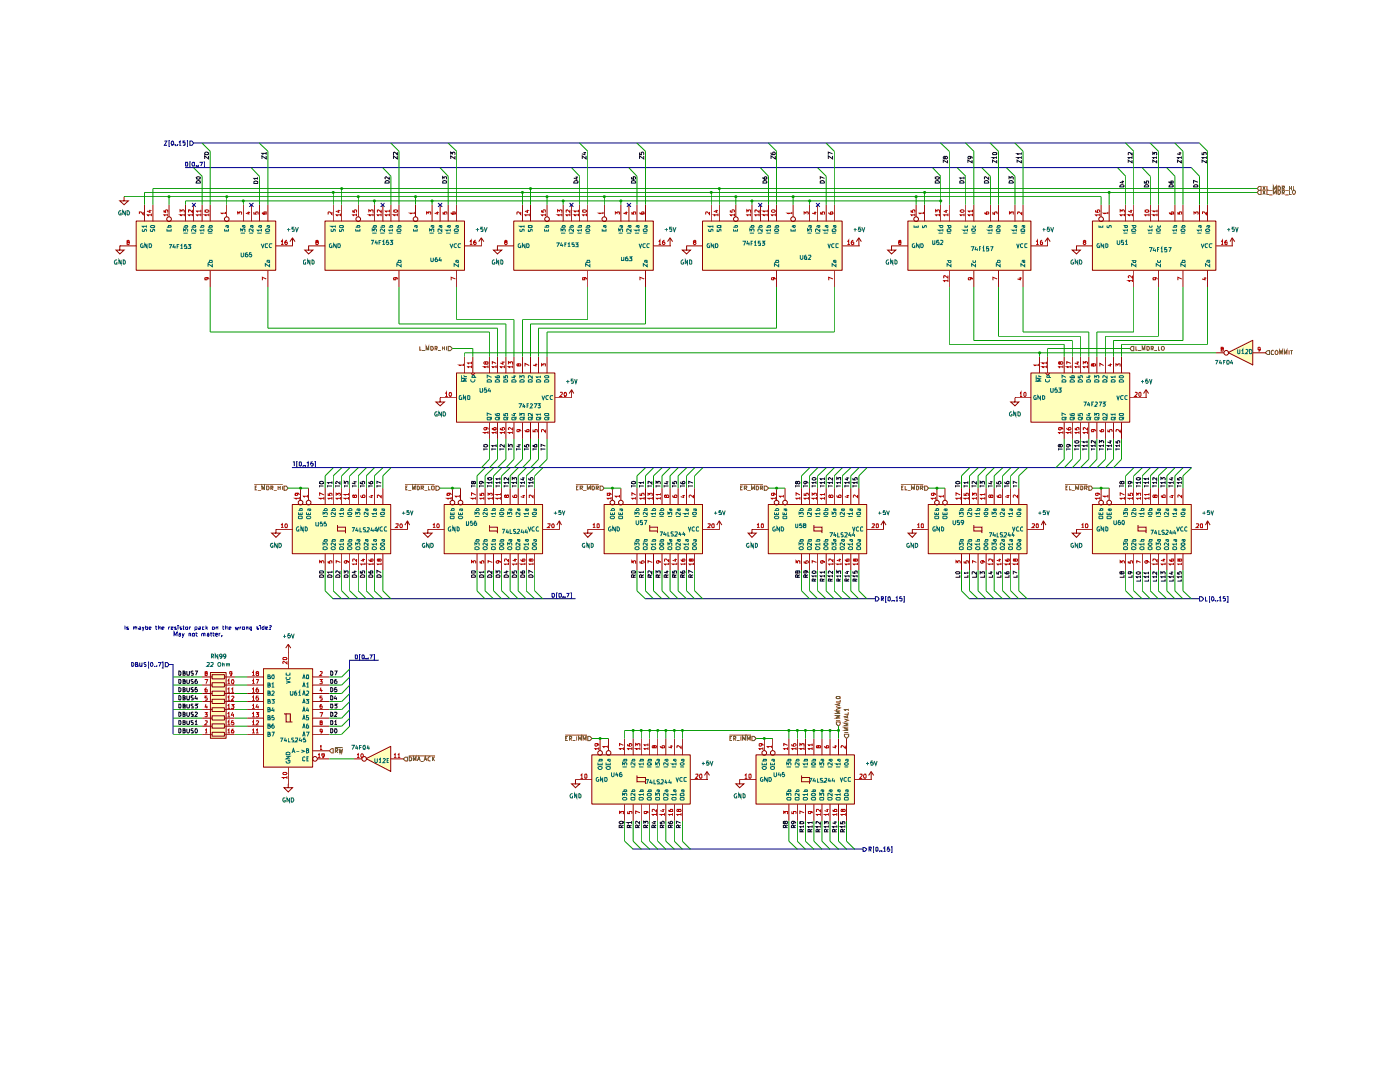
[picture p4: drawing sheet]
<svg xmlns="http://www.w3.org/2000/svg" width="279mm" height="216mm" viewBox="0 0 279 216" stroke-linecap="round" stroke-linejoin="round" font-family="sans-serif">
<g fill="#ffb">
<path d="M118.1 150.7h19.7v9.8h-19.7z"/>
<path d="M150.9 150.7h19.7v9.8h-19.7z"/>
<path d="M58.4 100.7h19.6v9.8h-19.6z"/>
<path d="M73.1 151.4l4.9-2.4v5z"/>
<path d="M120.6 100.7h19.6v9.8h-19.6z"/>
<path d="M153.4 100.7h19.6v9.8h-19.6z"/>
<path d="M52.6 133.5h9.8v19.6h-9.8z"/>
<path d="M42 134.2h3.2v13.2h-3.2z"/>
<path d="M88.7 100.7h19.6v9.8h-19.6z"/>
<path d="M140.2 44.2h27.9v9.8h-27.9z"/>
<path d="M64.9 44.2h27.8v9.8h-27.8z"/>
<path d="M102.6 44.2h27.8v9.8h-27.8z"/>
<path d="M27.2 44.2h27.9v9.8h-27.9z"/>
<path d="M91.1 74.5h19.7v9.8h-19.7z"/>
<path d="M218.1 44.2h24.6v9.8h-24.6z"/>
<path d="M245.1 70.4l5-2.5v5z"/>
<path d="M181.2 44.2h24.6v9.8h-24.6z"/>
<path d="M218.1 100.7h19.7v9.8h-19.7z"/>
<path d="M205.8 74.5h19.7v9.8h-19.7z"/>
<path d="M185.3 100.7h19.7v9.8h-19.7z"/>
</g>
<path d="M130.3 164h.6M130.5 165.1v-.4l-.2-.1-.2 .2v.3h.8M130.7 163.9v.5l-.6-.3M130.9 164.6l-.4 .4M131.8 164v.3l.3 .1-.1-.4 .2-.1 .3 .1v.4M132.2 165.1v-.3l-.3-.2-.1 .5h.7M132.5 164.6l-.3 .4" fill="none" stroke="#0f0f0f" stroke-width=".2"/>
<path d="M117.3 146.9h.4l.4 .5-.4 .4h-.4z" fill="#fff"/>
<path d="M112.8 146.7h4.2M112.9 147.3h.3M113.3 146.9h-.4v.9h.4M113.7 147.4l.4-.1v-.3l-.4-.1v.9M113.8 147.4l.3 .4M114.3 147.8h.5M115.1 146.9v.9M115.4 147.8v-.9l.4 .6 .2-.6v.9M116.4 147.8v-.9l.3 .6 .3-.6v.9M117.3 146.9h.4l.4 .5-.4 .4h-.4z" fill="none" stroke="#765500" stroke-width=".2"/>
<g fill="none" stroke="#910000" stroke-width=".2">
<path d="M114.8 155.6v.8h.9l-.9 .8-.7-.8h.7M114.8 155.6h.1M114.8 155.6h3.3M118.1 150.6h19.6v9.8h-19.6zM119.8 147.4v2.4M121.5 147.4v2.4M124.7 147.4v3.3M126.4 147.4v3.3M127.1 155.1h1.7v.9M127.1 154.7v1.3h1.7v.4M128 147.4v3.3M129.7 147.4v3.3"/>
<path d="M131.3 147.4v3.3M132.9 147.4v3.3M134.6 147.4v3.3M136.2 147.4v3.3M137.8 155.6h3.3M141.1 155.6h.1M141.1 154l-.5 .7M141.1 154v1.6M141.1 154l.5 .7M147.6 155.6v.8h.9l-.9 .8-.7-.8h.7M147.6 155.6h.1M124.7 160.5v3.3"/>
<path d="M126.4 160.5v3.3M128 160.5v3.3M129.7 160.5v3.3M131.3 160.5v3.3M132.9 160.5v3.3M134.6 160.5v3.3M136.2 160.5v3.3"/>
<circle cx="119.8" cy="150.2" r=".47"/>
<circle cx="121.5" cy="150.2" r=".47"/>
</g>
<g fill="none" stroke="#006665" stroke-width=".2">
<path d="M119.3 153.1l.6-.2 .3 .2v.2l-.3 .2h-.3zM119.3 152.2v.4h.9v-.4M119.3 151.8h.9M119.4 155.1l-.4 .2v.4l.2 .2 .3-.1v-.2h-.2M119.7 151.8v-.3h.4v.3M119.8 152.4v.2M120.3 155.1v.8l-.5-.8v.8M120.7 155.1l.4 .1 .1 .4-.2 .3h-.3zM120.9 152.2v.4h.9v-.4M121 153h.8l-.1 .5a.47 .47 0 0 1-.8-.4zM121.4 152.4v.2M121.5 151.5v.3l.1 .1 .2-.1v-.3h-.4l-.1 .3"/>
<path d="M124.2 152.7v-.5l.4 .3v-.2l.3-.1 .2 .2-.1 .3M124.2 158.8v-.5l.4 .3v-.2l.3-.1 .2 .2-.1 .3M124.2 153h.9M124.2 151.8h.9M124.2 157.9h.9M124.4 159.1h.5l.2 .4-.2 .1h-.5l-.2-.1zM124.6 151.8v-.3h.4v.3M124.6 157.9v-.3h.4v.3M125.9 151.8h.8v-.2l-.4-.1-.1 .3M125.9 157.9h.8v-.2l-.4-.1-.1 .3M125.9 153h.8M126 159.1h.6l.1 .5h-.7z"/>
<path d="M126.7 152.2v.5l-.6-.5-.2 .1v.4M126.7 158.3v.5l-.6-.5-.2 .1v.4M127.5 159.2l.7-.1 .2 .4-.2 .1h-.6zM127.5 153h.9M127.5 151.8h.9M127.5 157.9h.9M127.9 151.8v-.3h.4v.3M127.9 157.9v-.3h.4v.3M128.4 152.4h-.9l.3 .3M128.4 158.5h-.9l.3 .3M128.4 152.2v.5M128.4 158.3v.5"/>
<path d="M129.2 159.3l.1-.2h.6l.1 .4-.1 .1h-.6zM129.2 153h.8M129.2 151.8h.8M129.2 157.9h.8M129.2 152.3a.38 .38 0 0 1 .5-.1 .38 .38 0 0 1 .2 .3 .45 .45 0 0 1-.7-.1zM129.2 158.4a.48 .48 0 0 1 .8 .2l-.2 .2h-.5l-.1-.2zM129.5 151.8v-.3h.4v.3M129.5 157.9v-.3h.4v.3M130.8 159.2l.7-.1 .1 .5h-.7zM130.8 158.8v-.5l.3 .3 .2-.3 .3 .1-.1 .4M130.8 152.7v-.5l.3 .3 .2-.3 .3 .1-.1 .4M130.8 153h.8"/>
<path d="M131.3 157.6l.1 .3h.2v-.3h-.4l-.1 .3M131.3 151.5l.1 .3h.2v-.3h-.4l-.1 .3M132.5 159.2l.6-.1 .2 .4-.2 .1h-.6zM132.5 153h.8M132.9 157.6l.2 .4 .2-.1-.1-.3M132.9 151.5l.2 .4 .2-.1-.1-.3M133.3 158.3v.5l-.6-.5-.2 .1v.4M133.3 157.6h-.4l-.2 .2 .1 .1M133.3 152.2v.5l-.6-.5-.2 .1v.4M133.3 151.5l-.6 .1 .1 .2M134.1 159.3l.1-.2h.6l.1 .5h-.7zM134.1 153h.8"/>
<path d="M134.6 157.6l.1 .4 .2-.1v-.3h-.4l-.1 .3M134.6 151.5l.1 .4 .2-.1v-.3h-.4l-.1 .3M134.9 158.5h-.8l.2 .3M134.9 155.1l.3 .8 .2-.8M134.9 152.4h-.8l.2 .3M134.9 152.2v.5M134.9 158.3v.5M135.8 159.2l.6-.1 .1 .5h-.7zM135.8 158.5l.5-.2 .2 .2v.2l-.7 .1zM135.8 152.4l.5-.2 .2 .2v.1l-.5 .2-.2-.2zM135.8 153h.7M136.2 157.6l.2 .4 .1-.1v-.3h-.4l-.1 .3"/>
<path d="M136.2 151.5l.2 .4 .1-.1v-.3h-.4l-.1 .3M136.2 155.2l-.4-.1-.1 .2v.4l.1 .2 .4-.1M136.9 155.2h-.4v.6h.4"/>
</g>
<g fill="none" stroke="#b90000" stroke-width=".2">
<path d="M115.9 154.7l.2-.2v.8M115.9 155.3h.5M116.7 154.6l.3-.1 .1 .1v.5l-.1 .2-.3-.1zM119.1 148.4l.1 .3-.4 .2v-.5l.6 .1 .1 .3M119.5 149.4h-.8l.2 .2M119.5 149.1v.5M121.2 149h-.8l.2 .2M121.2 148.8v.4M124.4 149.4h-.7l.1 .2M124.4 148.7l-.7-.3v.5M124.4 149.1v.5M125.3 148.5v.3l.4 .1-.1-.4 .3-.1 .2 .1-.1 .4"/>
<path d="M126.1 149.4h-.8l.2 .2M126.1 149.1v.5M126.9 148.9v-.5l.3 .2 .2-.2 .3 .1-.1 .4M127.7 149.4h-.8l.2 .2M127.7 149.1v.5M129.3 149.4h-.7l.1 .2M129.3 148.6h-.7l.1 .3M129.3 148.4v.5M129.3 149.1v.5M130.5 149l.1-.2h.3l.1 .2-.1 .2h-.3l-.2-.4-.2 .1 .1 .3 .2-.1M131.8 148.9l.2 .3h.5v-.4l-.4 .1v.2l.2 .1M133.7 148.9h.5"/>
<path d="M134 148.7v.5l-.6-.1M135.9 148.8v.5l-.5-.5h-.2v.4M138.8 154.6l.4-.1 .1 .1-.5 .7h.5M139.7 154.6l.3-.1 .1 .1v.5l-.2 .2a.48 .48 0 0 1-.2-.7zM123.7 162.4v-.5l.2 .3 .1-.3h.4l-.1 .5M125.3 161.9v.4h.4l-.1-.4h.4v.4M127.7 162.2l-.8-.4v.6M128.9 161.9l.2 .1-.1 .3h-.4v-.4h.6l.1 .1v.3M131 162.5h-.8l.2 .3M131 161.5v.5l-.5-.5-.3 .1 .1 .3M131 162.3v.5M132.1 161.6h.5"/>
<path d="M132.4 161.4v.5l-.6-.1M132.6 162.5h-.8l.2 .3M132.6 162.3v.5M133.5 161.6v.2l.1 .1h.6v-.4h-.4l-.1 .3 .2 .1M134.2 162.5h-.7l.1 .3M134.2 162.3v.5M135.4 161.7l.1-.2h.3l.1 .2-.1 .2h-.3l-.1-.3-.2-.1-.1 .3h.3M135.9 162.5h-.8l.2 .3M135.9 162.3v.5"/>
</g>
<path d="M156.7 164l.1-.1 .4 .1-.2 .4h-.2l-.1-.4h-.4v.3l.2 .1 .2-.2M156.8 165.1v-.4h-.5v.4h.9M157.2 164.6l-.4 .4" fill="none" stroke="#0f0f0f" stroke-width=".2"/>
<path d="M172.3 169.1h.3l.4 .4-.4 .4h-.3z" fill="#fff"/>
<g fill="none" stroke="#00008a" stroke-width=".2">
<path d="M70.9 130.7l.4 .1-.1 .6h-.3zM71.9 130.6h-.1v1.2h.1M72.3 130.8l.3-.1 .1 .1-.1 .6h-.3zM73 131.4h.1M73.4 131.4h.1M73.8 130.7h.5l-.3 .7M74.5 130.6h.2v1.2h-.2M172.3 169.1h.3l.4 .4-.4 .4h-.3zM173.4 169.5l.5-.1-.1-.4h-.4v.9M173.6 169.5l.3 .4M174.5 168.9h-.2v1.2h.2M174.8 169.1l.2-.1 .2 .2v.5l-.2 .2-.2-.1z"/>
<path d="M175.6 169.8v.1M176 169.8v.1M176.3 169.3l.3-.3v.9M176.3 169.9h.4M177.5 169h-.3l-.1 .5 .4-.1 .1 .3-.2 .2-.3-.1M177.8 168.9h.2v1.2h-.2"/>
</g>
<g fill="none" stroke="#0f0f0f" stroke-width=".2">
<path d="M63.8 96.1h.5l.3 .1v.3h-.8zM63.8 97h.8M63.8 96.8v.4M65.4 96.8v.4M65.4 97h.8M66.2 96.3h-.8l.3 .3M66.2 96.1v.5M67 97h.9M67 96.8v.4M67.9 96.1v.5l-.6-.5-.3 .1 .1 .4M68.7 96.6v-.5l.3 .3 .1-.3h.4l-.1 .5M68.7 97h.8"/>
<path d="M68.7 96.8v.4M70.3 97h.9M70.3 96.8v.4M70.6 96.1h.6M70.8 96.1v.5l-.6-.2M71.9 96.1v.4l.4 .1v-.5h.5l-.1 .5M71.9 97h.9M71.9 96.8v.4M63.8 114.8l.3-.1 .4 .1 .1 .4h-.8zM63.8 114l.6-.1 .2 .1v.3h-.8zM65.4 114.8a.48 .48 0 0 1 .5-.1 .48 .48 0 0 1 .3 .5h-.8zM66.2 114.2h-.8l.3 .1"/>
<path d="M66.2 113.9v.4M67 114.9a.45 .45 0 0 1 .5-.2 .45 .45 0 0 1 .4 .5h-.9zM67.9 113.9v.5l-.6-.5h-.2v.4M68.7 114.8l.3-.1 .4 .1 .1 .4h-.8zM68.7 114.4v-.5l.3 .3v-.3h.4v.5M70.3 114.8a.48 .48 0 0 1 .6-.1 .48 .48 0 0 1 .3 .5h-.9zM70.6 114h.6M70.8 113.8v.5l-.6-.1M71.9 114.9l.5-.2 .4 .1v.4h-.9zM71.9 113.9v.4h.4v-.4l.5 .1-.1 .3M73.6 114.8l.4-.1 .3 .1 .1 .4h-.8zM73.6 114v.3h.2h.6l-.1-.4h-.3l-.1 .4h.1"/>
<path d="M158.3 163.9l.2 .1v.3l-.4 .1-.2-.2 .2-.3 .5 .1 .2 .3M158.4 165.1v-.4l-.3-.1-.2 .2v.3h.9M158.8 164.6l-.4 .4M159.6 164h.6h.2v.3l-.7 .1zM160.1 166v-.4l-.4-.1-.1 .5h.8M160.4 165h-.8l.2 .1M160.4 165.5l-.3 .2M160.4 164.7v.4M161.7 166v-.4h-.5v.4h.9M162.1 165h-.9l.3 .1M162.1 164.1h-.9l.3 .3M162.1 165.5l-.4 .2"/>
<path d="M162.1 164v.4M162.1 164.7v.4M163.3 166v-.4l-.3-.1-.1 .1v.4h.8M163.7 165h-.8l.2 .1M163.7 164v.5l-.5-.5h-.3v.4M163.7 165.5l-.4 .2M163.7 164.7v.4M164.5 164.5v-.5l.3 .2 .1-.2h.3v.5M165 166v-.4l-.2-.1-.3 .1v.4h.8M165.3 165h-.8l.2 .1M165.3 165.5l-.3 .2M165.3 164.7v.4"/>
<path d="M166.4 164h.6M166.6 166v-.4h-.4v.4h.8M166.7 163.9v.5l-.5-.2M167 165h-.8l.2 .1M167 165.5l-.4 .2M167 164.7v.4M167.8 164v.4h.4v-.4h.4l-.1 .4M168.2 166v-.4l-.3-.1-.1 .1v.4h.8M168.6 165h-.8l.2 .1M168.6 165.5l-.4 .2M168.6 164.7v.4"/>
</g>
<g fill="none" stroke="#910000" stroke-width=".2">
<path d="M147.6 155.6h3.3M150.9 150.6h19.6v9.8h-19.6zM152.5 147.4v2.4M154.2 147.4v2.4M157.4 147.4v3.3M159.1 147.4v3.3M160 155.1h1.6v.9M160 154.7v1.3h1.6v.4M160.7 147.4v3.3M162.4 147.4v3.3M164 147.4v3.3M165.6 147.4v3.3"/>
<path d="M167.3 147.4v3.3M168.9 147.4v3.3M170.6 155.6h3.3M173.9 155.6h.1M173.9 154l-.5 .7M173.9 154v1.6M173.9 154l.5 .7M157.4 160.5v3.3M159.1 160.5v3.3M160.7 160.5v3.3M162.4 160.5v3.3M164 160.5v3.3"/>
<path d="M165.6 160.5v3.3M167.3 160.5v3.3M168.9 160.5v3.3"/>
<circle cx="152.5" cy="150.2" r=".47"/>
<circle cx="154.2" cy="150.2" r=".47"/>
</g>
<g fill="none" stroke="#006665" stroke-width=".2">
<path d="M152.1 153.1l.6-.2 .2 .2v.2l-.2 .2h-.3zM152.1 152.2v.4h.8v-.4M152.1 151.8h.8M152.2 155.1l-.4 .2v.4l.1 .2 .4-.1v-.2h-.2M152.4 151.8v-.3h.5v.3M152.5 152.4v.2M153.1 155.1v.8l-.5-.8v.8M153.5 155.1l.4 .1 .1 .4-.2 .3h-.3zM153.8 153h.8v.4l-.6 .1-.2-.1zM153.8 152.2v.4h.8v-.4M154.1 152.4v.2M154.2 151.5l.1 .3h.3v-.3h-.5l-.1 .3"/>
<path d="M157 152.7v-.5l.3 .3v-.2l.4-.1 .2 .2-.1 .3M157 159.3l.2-.2h.6l.1 .4-.1 .1h-.6zM157 158.8v-.5l.3 .3v-.2l.4-.1 .2 .2-.1 .3M157 153h.9M157 151.8h.9M157 157.9h.9M157.3 151.8v-.3h.5v.3M157.3 157.9v-.3h.5v.3M158.7 151.8h.8v-.2l-.5-.1v.3M158.7 157.9h.8v-.2l-.5-.1v.3M158.7 153h.8M158.8 159.1h.6l.1 .5h-.7z"/>
<path d="M159.5 152.2v.5l-.6-.5-.2 .1v.4M159.5 158.3v.5l-.6-.5-.2 .1v.4M160.3 159.2l.7-.1 .2 .4-.2 .1h-.6zM160.3 153h.9M160.3 151.8h.9M160.3 157.9h.9M160.7 151.8v-.3h.4v.3M160.7 157.9v-.3h.4v.3M161.2 152.4h-.9l.3 .3M161.2 158.5h-.9l.3 .3M161.2 152.2v.5M161.2 158.3v.5"/>
<path d="M161.9 153h.9M161.9 151.8h.9M161.9 157.9h.9M162 152.3a.38 .38 0 0 1 .4-.1 .38 .38 0 0 1 .3 .3 .45 .45 0 0 1-.8-.1zM162 158.4a.48 .48 0 0 1 .8 .2l-.2 .2h-.5l-.2-.2zM162.1 159.1h.6v.5h-.6l-.2-.1zM162.3 151.8v-.3h.4v.3M162.3 157.9v-.3h.4v.3M163.6 159.2l.7-.1 .1 .5h-.7zM163.6 158.8v-.5l.3 .3 .1-.3 .4 .1-.1 .4M163.6 152.7v-.5l.3 .3 .1-.3 .4 .1-.1 .4M163.6 153h.8"/>
<path d="M164 157.6l.2 .4 .2-.1v-.3h-.4l-.1 .3M164 151.5l.2 .4 .2-.1v-.3h-.4l-.1 .3M165.2 153h.9M165.3 159.1h.6l.2 .4-.2 .1h-.6zM165.7 157.6l.1 .4 .3-.1-.1-.3M165.7 151.5l.1 .4 .3-.1-.1-.3M166.1 158.3v.5l-.6-.5-.3 .1 .1 .4M166.1 157.6h-.5l-.1 .2 .1 .1M166.1 152.2v.5l-.6-.5-.3 .1 .1 .4M166.1 151.5l-.6 .1 .1 .2M166.8 153h.9M167 159.1h.6l.1 .5h-.7l-.2-.1z"/>
<path d="M167.3 157.6l.2 .4 .2-.1v-.3h-.4l-.1 .3M167.3 151.5l.2 .4 .2-.1v-.3h-.4l-.1 .3M167.7 158.5h-.9l.3 .3M167.7 155.1l.2 .8 .3-.8M167.7 152.4h-.9l.3 .3M167.7 152.2v.5M167.7 158.3v.5M168.5 159.2l.7-.1 .1 .5h-.7zM168.5 158.5l.5-.2 .3 .2v.2l-.6 .1-.2-.1zM168.5 152.4l.5-.2 .3 .2v.1l-.5 .2-.3-.2zM168.5 153h.8M168.9 157.6l.2 .4 .2-.1v-.3h-.4l-.1 .3"/>
<path d="M168.9 151.5l.2 .4 .2-.1v-.3h-.4l-.1 .3M168.9 155.2l-.3-.1-.2 .2v.4l.2 .2 .3-.1M169.8 155.2h-.5v.6h.5"/>
</g>
<g fill="none" stroke="#b90000" stroke-width=".2">
<path d="M148.6 154.7l.3-.2v.8M148.6 155.3h.5M149.6 154.5h.2l.1 .1v.5l-.2 .2-.2-.1zM151.8 148.4l.2 .3-.4 .2v-.5l.6 .1 .1 .3M152.3 149.4h-.8l.2 .2M152.3 149.1v.5M154 149h-.9l.3 .2M154 148.8v.4M157.2 149.4h-.8l.2 .2M157.2 148.7l-.8-.3v.5M157.2 149.1v.5M158 148.5v.3l.5 .1-.1-.4 .3-.1 .2 .1-.1 .4"/>
<path d="M158.9 149.4h-.9l.3 .2M158.9 149.1v.5M159.6 148.9v-.5l.4 .2 .1-.2 .4 .1-.1 .4M160.5 149.4h-.9l.3 .2M160.5 149.1v.5M162.1 149.4h-.8l.2 .2M162.1 148.6h-.8l.2 .3M162.1 148.4v.5M162.1 149.1v.5M163.3 149l.1-.2h.3l.1 .2-.1 .2h-.3l-.2-.4-.3 .1 .1 .3 .3-.1M164.5 148.9l.3 .3h.5v-.4h-.3l-.1 .3 .2 .1M166.5 148.9h.5"/>
<path d="M166.7 148.7v.5l-.5-.1M168.7 148.8v.5l-.5-.5h-.3v.4M171.6 154.6l.4-.1 .1 .1-.5 .7h.5M172.4 154.6l.4-.1v.1v.5l-.1 .2a.48 .48 0 0 1-.3-.7zM156.4 162.4v-.5l.3 .3 .1-.3h.4l-.1 .5M158 161.9v.4h.5l-.1-.4 .5 .1-.1 .3M160.5 162.2l-.9-.4v.6M161.7 161.9l.1 .1v.3h-.4l-.1-.4h.6l.2 .1v.3M163.8 162.5h-.9l.3 .3M163.8 161.5v.5l-.5-.5-.4 .1 .1 .3M163.8 162.3v.5M164.9 161.6h.5"/>
<path d="M165.1 161.4v.5l-.6-.1M165.4 162.5h-.9l.3 .3M165.4 162.3v.5M166.2 161.6v.2l.2 .1h.6l-.1-.4h-.3l-.1 .3 .2 .1M167 162.5h-.8l.3 .3M167 162.3v.5M168.2 161.7l.1-.2h.3l.1 .2-.1 .2h-.3l-.1-.3-.3-.1-.1 .3h.4M168.7 162.5h-.9l.3 .3M168.7 162.3v.5"/>
</g>
<path d="M56.7 97h.4l.4 .4-.4 .4h-.4z" fill="#fff"/>
<g fill="none" stroke="#765500" stroke-width=".2">
<path d="M50.8 96.7h5.6M50.9 97.3h.3M51.3 97h-.4v.7h.4M51.4 97.8h.7M52.3 97.7v-.7l.2 .6 .3-.6v.7M53.2 97l.4 .1 .1 .3-.2 .3h-.3zM54.1 97.4l.4-.1-.1-.3h-.3v.7M54.2 97.4l.3 .3M54.6 97.8h.6M55.5 97.3h.4M55.5 97v.7M55.9 97v.7"/>
<path d="M56.3 97v.7M56.7 97h.4l.4 .4-.4 .4h-.4z"/>
</g>
<g fill="none" stroke="#910000" stroke-width=".2">
<path d="M60 97.4v2.5M61.6 97.4v2.5M64.9 97.4v3.3M66.5 97.4v3.3M68.2 97.4v3.3M69.8 97.4v3.3M71.5 97.4v3.3M73.1 97.4v3.3M74.7 97.4v3.3M76.4 97.4v3.3M55.1 105.6v.8h.8l-.8 .8-.9-.8h.9M55.1 105.6h.1"/>
<path d="M55.1 105.6h3.3M58.3 100.7h19.7v9.8h-19.7zM64.9 110.5v3.2M66.5 110.5v3.2M67.3 105.2h1.7v.8M67.3 104.8v1.2h1.7v.4M68.2 110.5v3.2M69.8 110.5v3.2M71.5 110.5v3.2M73.1 110.5v3.2M74.7 110.5v3.2M76.4 110.5v3.2"/>
<path d="M78 105.6h3.3M57.5 130.2h.1M57.5 128.6l-.5 .7M57.5 128.6v1.6M57.5 128.6l.5 .7"/>
<circle cx="60" cy="100.3" r=".47"/>
<circle cx="61.6" cy="100.3" r=".47"/>
</g>
<g fill="none" stroke="#006665" stroke-width=".2">
<path d="M59.6 103.1l.6-.1 .1 .4-.7 .1zM59.6 102.2v.5h.7v-.5M59.6 101.9h.7v-.3h-.5v.3M59.6 105.2a.43 .43 0 0 0-.4 .2 .43 .43 0 0 0 .1 .6h.3v-.4M59.9 102.3v.4M60.5 105.1v.9l-.4-.9v.9M60.9 105.1l.4 .3v.4l-.1 .2h-.3zM61.2 103.2l.1-.2h.5l.2 .3-.2 .2h-.5zM61.2 102.2v.5h.8v-.5M61.6 102.3v.4M61.7 101.6l.1 .3 .2-.1-.1-.2M62 101.6h-.5v.3"/>
<path d="M64.5 102.7v-.5l.3 .3 .1-.3h.2l.2 .2-.1 .3M64.5 109.3l.1-.1a.47 .47 0 0 1 .7 .3l-.6 .2-.2-.1zM64.5 108.8v-.5l.3 .3 .1-.3h.2l.2 .2-.1 .3M64.5 103.1h.8M64.5 101.9h.8M64.5 108h.8M64.8 101.9l-.1-.3 .2-.1 .4 .1-.1 .3M64.8 108v-.3h.4v.3M66.1 109.3l.2-.2h.4l.2 .4-.6 .2-.2-.2zM66.1 103.1h.8M66.1 101.9h.8M66.1 108h.8"/>
<path d="M66.4 101.9l-.1-.3 .2-.1 .4 .1-.1 .3M66.4 108v-.3h.4v.3M66.9 102.2v.5l-.6-.5-.2 .2 .1 .3M66.9 108.3v.5l-.6-.5-.2 .2 .1 .3M67.8 101.9h.7v-.3h-.5v.3M67.8 109.3l.5-.2 .2 .2v.3h-.7zM67.8 108h.7v-.3h-.5v.3M67.8 103.1h.7M68.5 102.5h-.7l.1 .2M68.5 108.6h-.7l.1 .2M68.5 102.2v.5M68.5 108.3v.5"/>
<path d="M69.4 102.3l.5-.1 .3 .2a.43 .43 0 0 1-.4 .3 .43 .43 0 0 1-.4-.4zM69.4 109.3l.1-.1a.47 .47 0 0 1 .7 .3l-.6 .2-.2-.1zM69.4 108.5a.4 .4 0 0 1 .5-.2 .4 .4 0 0 1 .2 .5 .48 .48 0 0 1-.7-.3zM69.4 103.1h.8M69.4 101.9h.8M69.4 108h.8M69.7 101.9l-.1-.3 .2-.1 .4 .1-.1 .3M69.7 108v-.3h.4v.3M71 109.3l.2-.2h.4l.2 .1v.3l-.6 .2-.2-.2zM71 108.8v-.5l.3 .3v-.2l.4-.1 .1 .2v.3M71 102.7v-.5l.3 .3v-.2l.4-.1 .1 .2v.3M71 103.1h.8"/>
<path d="M71.5 107.7l.2 .4 .1-.2v-.2M71.5 101.6l.1 .3 .2-.1v-.2M71.8 107.7h-.5v.3M71.8 101.6h-.5v.3M72.7 109.3l.5-.2 .2 .2v.3h-.7zM72.7 103.1h.7M73.1 107.7l.1 .3h.2v-.3h-.5v.3M73.1 101.6l.1 .3h.2v-.3h-.5v.3M73.4 108.3v.5l-.5-.5-.2 .1 .1 .4M73.4 102.2v.5l-.5-.5-.2 .1 .1 .4M74.3 109.3l.1-.1a.47 .47 0 0 1 .7 .3l-.6 .2-.2-.1zM74.3 103.1h.8"/>
<path d="M74.7 107.7l.2 .4 .2-.2v-.2M74.7 101.6l.1 .3 .3-.1v-.2M75.1 105.1l.3 .9 .2-.9M75.1 108.6h-.8l.2 .2M75.1 107.7h-.5v.3M75.1 102.5h-.8l.2 .2M75.1 101.6h-.5v.3M75.1 102.2v.5M75.1 108.3v.5M75.9 109.3a.52 .52 0 0 1 .8 0v.3l-.2 .1-.5-.1zM75.9 102.4l.3-.2 .5 .1a.43 .43 0 0 1-.3 .4 .43 .43 0 0 1-.5-.3zM75.9 103.1h.8"/>
<path d="M76 108.4l.4-.1 .3 .2a.38 .38 0 0 1-.4 .4 .38 .38 0 0 1-.3-.5zM76.3 105.2a.43 .43 0 0 0-.4 .2 .43 .43 0 0 0 .1 .6l.3-.1M76.4 107.7v.2l.2 .2 .1-.1v-.3h-.5v.3M76.4 101.6v.2l.3 .1v-.3h-.5v.3M77.2 105.2l-.2-.1a.5 .5 0 0 0-.2 .9l.4-.1"/>
</g>
<g fill="none" stroke="#b90000" stroke-width=".2">
<path d="M59.2 98.4l.2 .1v.3h-.4v-.4h.6l.1 .4M59.7 99.4h-.8l.2 .3M59.7 99.2v.5M61.3 99h-.7l.1 .3M61.3 98.8v.5M64.6 99.4h-.8l.2 .3M64.6 98.8l-.8-.5v.6M64.6 99.2v.5M65.5 98.4v.4h.3v-.4l.4 .1v.3M66.2 99.4h-.7l.2 .3M66.2 99.2v.5M67.1 98.9v-.5l.3 .3 .1-.3h.4v.5"/>
<path d="M67.9 99.4h-.8l.2 .3M67.9 99.2v.5M69.6 99.4h-.9l.3 .3M69.6 98.7h-.9l.3 .1M69.6 98.4v.4M69.6 99.2v.5M70.7 98.9l.2-.1h.3l-.1 .5h-.3l-.2-.5h-.2l.1 .5 .2-.2M72 98.8l.2 .5h.6l.1-.4-.2-.1h-.4v.4l.2 .1M74 98.8h.5M74.2 98.8v.5l-.6-.2M76.1 98.8v.5l-.6-.5h-.2l.1 .5M56.1 104.8l.2-.3v.8"/>
<path d="M56.1 105.3h.5M56.9 104.6l.1-.1a.48 .48 0 0 1 .3 .8h-.4zM63.8 112.4v-.5l.3 .3v-.2l.4-.1 .1 .2v.3M65.5 112v.3l.3 .1-.1-.3 .2-.2 .3 .1v.4M67.9 112.2l-.8-.3v.5M69 111.9l.2 .1v.3l-.3 .1-.2-.2 .2-.3 .7 .2v.2M71.2 112.6h-.8l.2 .1M71.2 111.5v.6l-.5-.6-.3 .1 .1 .4M71.2 112.3v.4M72.3 111.6h.6M72.5 111.5v.5l-.5-.2M72.9 112.6h-.9l.3 .1"/>
<path d="M72.9 112.3v.4M73.6 111.6l.3 .4h.5v-.5h-.4v.3l.1 .2M74.5 112.6h-.9l.3 .1M74.5 112.3v.4M75.6 111.7l.1-.2 .4 .1-.1 .4h-.3l-.1-.5-.3 .1 .1 .4 .2-.2M76.1 112.6h-.8l.2 .1M76.1 112.3v.4M79 104.6l.5-.1v.4l-.6 .4h.6M80 104.5h.1l.2 .3-.1 .5h-.3l-.1-.3z"/>
</g>
<path d="M66 133.9l.3 .1 .1 .2-.1 .5h-.3zM66.8 133.9h.5l-.4 .8M66 145.4h.3l.1 .2v.4l-.2 .3h-.2zM66 143.8h.3l.1 .2-.1 .6h-.3zM66.8 144l.2-.2v.8M66.8 144.6h.5M66.8 145.4a.39 .39 0 0 1 .5 .4 .39 .39 0 0 1-.5 .4z" fill="none" stroke="#0f0f0f" stroke-width=".2"/>
<path d="M66.2 149.4h.3v.8h-.3l-.5-.4z" fill="#fff"/>
<path d="M66.2 149.4h.3v.8h-.3l-.5-.4zM66.8 149.1h1.6M66.9 149.8h.4l.1-.2-.1-.2h-.4v.8M67.1 149.8l.3 .4M67.7 149.4l.2 .8 .1-.6 .2 .6 .2-.8" fill="none" stroke="#765500" stroke-width=".2"/>
<path d="M80.5 151.4l.4-.3h.4v.7h-.4z" fill="#fff"/>
<g fill="none" stroke="#765500" stroke-width=".2">
<path d="M80.5 151.4l.4-.3h.4v.7h-.4zM81.6 150.8h5.2M81.7 151a.43 .43 0 0 1 .5 .4 .43 .43 0 0 1-.5 .4zM82.5 151.8v-.8l.3 .6 .2-.6v.8M83.3 151.8l.3-.8 .3 .8M83.4 151.6h.4M83.9 151.9h.6M84.6 151.8l.3-.8 .3 .8M84.7 151.6h.4M85.9 151.1a.37 .37 0 0 0-.5 .3 .37 .37 0 0 0 .5 .4M86.3 151v.8M86.4 151.3l.3 .5"/>
<path d="M86.7 151l-.4 .5"/>
</g>
<g fill="none" stroke="#910000" stroke-width=".2">
<path d="M70.7 151.4h1.6M73.1 151.4l4.9-2.5v5zM78 151.4h2.5"/>
<circle cx="72.7" cy="151.4" r=".47"/>
</g>
<path d="M71.2 150.6l.3-.2v.8M71.2 151.2h.6M72.1 150.5l.2-.1 .2 .3-.2 .5h-.1l-.2-.3zM78.6 150.6l.3-.2v.8M78.6 151.2h.5M79.4 150.6l.2-.2v.8M79.4 151.2h.5" fill="none" stroke="#b90000" stroke-width=".2"/>
<path d="M66 138.8l.3 .1 .1 .2-.1 .6h-.3zM66 135.6h.3l.1 .2-.1 .6h-.3zM66 137.2l.4 .2v.4l-.2 .2h-.2zM66.9 138.8l-.1 .6h.5M67.2 135.6l-.4 .1v.6h.5l-.2-.5-.3 .2M67.2 137.2h-.4v.4l.4-.1 .1 .4-.2 .1h-.3M67.2 139.1v.6M66 140.5h.3l.1 .2-.1 .6h-.3zM66 142.1l.4 .2v.5l-.2 .2h-.2zM66.8 140.5h.5l-.4 .3 .4 .1v.3l-.5 .1M66.8 142.2l.3-.1 .2 .2-.5 .7h.5" fill="none" stroke="#0f0f0f" stroke-width=".2"/>
<path d="M150.1 146.9h.4l.4 .5-.4 .4h-.4z" fill="#fff"/>
<path d="M145.6 146.7h4.2M145.7 147.3h.2M146.1 146.9h-.4v.9h.4M146.4 147.4l.5-.1v-.3l-.5-.1v.9M146.6 147.4l.3 .4M147 147.8h.6M147.9 146.9v.9M148.2 147.8v-.9l.3 .6 .3-.6v.9M149.1 147.8v-.9l.4 .6 .2-.6v.9M150.1 146.9h.4l.4 .5-.4 .4h-.4z" fill="none" stroke="#765500" stroke-width=".2"/>
<path d="M168.5 146.5h.9v.4l-.5 .5-.4-.5z" fill="#fff"/>
<path d="M168.5 146.5h.9v.4l-.5 .5-.4-.5zM168.5 143.5l.8 .2-.8 .4M168.5 146.2h.8M169.1 142.9v.3M169.3 145.2h-.8l.6 .3-.6 .3h.8M169.3 144.3h-.8l.6 .3-.6 .2h.8M169.3 142.8l-.8 .2 .8 .3M169.3 142.1v.4h-.8M169.3 141.6h-.8l.2 .3M169.3 141.4v.5" fill="none" stroke="#765500" stroke-width=".2"/>
<path d="M166.9 144.1h.8v.4l-.4 .4-.4-.4z" fill="#fff"/>
<path d="M166.8 139.1l.2-.1h.5l.2 .1v.2l-.7 .1zM167.7 139.7v.4h-.9M166.8 141l.9 .3-.9 .3M166.8 143.7h.9M166.9 144.1h.8v.4l-.4 .4-.4-.4zM167.4 140.4v.4M167.7 142.8h-.9l.6 .2-.6 .3h.9M167.7 141.9h-.9l.6 .2-.6 .3h.9M167.7 140.3l-.9 .3 .9 .2" fill="none" stroke="#765500" stroke-width=".2"/>
<g fill="none" stroke="#0f0f0f" stroke-width=".2">
<path d="M126 96.2a.4 .4 0 0 1 .5-.2 .4 .4 0 0 1 .3 .5h-.8zM126 97h.9M126 96.8v.4M127.6 97h.9M127.6 96.8v.4M128.5 96.3h-.9l.3 .3M128.5 96.1v.5M129.3 96.8v.4M129.3 97h.8M130.1 96.1v.5l-.7-.5v.5M132.5 97h.9M132.5 96.8v.4"/>
<path d="M132.9 96.1h.5M133.1 96.1v.5l-.6-.2M134.2 96.1v.4l.4 .1-.1-.4 .2-.1h.3l-.1 .5M134.2 97h.8M134.2 96.8v.4M135.8 96.1l.1 .4 .6 .1 .2-.2-.2-.3h-.3v.4l.2 .1M135.8 97h.9M135.8 96.8v.4M137.5 97h.8M137.5 96.8v.4M138.3 96.4l-.8-.3v.5M126 114l.7-.1 .2 .3-.1 .1h-.7z"/>
<path d="M126.4 115.2v-.4h-.4v.4h.9M126.9 114.7l-.5 .2M128.1 115.2v-.4l-.3-.1-.2 .1v.4h.9M128.5 114.2h-.9l.3 .1M128.5 114.7l-.4 .2M128.5 113.9v.4M129.7 115.2v-.4l-.3-.1-.1 .5h.8M130.1 113.9v.5l-.4-.5-.4 .1 .1 .3M130.1 114.7l-.4 .2M130.9 114.4v-.5l.4 .3 .1-.3h.3v.5M131.4 115.2v-.4h-.5v.4h.9M131.8 114.7l-.4 .2"/>
<path d="M132.9 114h.5M133 115.2v-.4l-.3-.1-.2 .1v.4h.9M133.1 113.8v.5l-.6-.1M133.4 114.7l-.4 .2M134.2 113.9v.4h.4v-.4l.4 .1-.1 .3M134.7 115.2v-.4l-.4-.1-.1 .5h.8M135 114.7l-.3 .2M135.8 114v.3h.2h.6v-.4l-.4 .1v.3h.2M136.3 115.2v-.4h-.5v.4h.9M136.7 114.7l-.4 .2M137.9 115.2v-.4l-.3-.1-.1 .1v.4h.8M138.3 114.3l-.8-.5v.6"/>
<path d="M138.3 114.7l-.4 .2"/>
</g>
<g fill="none" stroke="#910000" stroke-width=".2">
<path d="M122.2 97.4v2.5M123.9 97.4v2.5M127.1 97.4v3.3M128.8 97.4v3.3M130.4 97.4v3.3M132.1 97.4v3.3M133.7 97.4v3.3M135.3 97.4v3.3M137 97.4v3.3M138.6 97.4v3.3M117.3 105.6h3.3M120.6 100.7h19.6v9.8h-19.6z"/>
<path d="M127.1 110.5v3.2M128.8 110.5v3.2M129.7 105.2h1.6v.8M129.7 104.8v1.2h1.6v.4M130.4 110.5v3.2M132.1 110.5v3.2M133.7 110.5v3.2M135.3 110.5v3.2M137 110.5v3.2M138.6 110.5v3.2M140.2 105.6h3.3"/>
<circle cx="122.2" cy="100.3" r=".47"/>
<circle cx="123.9" cy="100.3" r=".47"/>
</g>
<g fill="none" stroke="#006665" stroke-width=".2">
<path d="M121.8 103.2l.2-.2h.5l.1 .3-.1 .2h-.5zM121.8 102.2v.5h.8v-.5M121.8 101.9h.8M121.9 105.2l-.2-.1-.2 .3v.4l.1 .2 .4-.1v-.3h-.2M122.1 101.9l-.1-.3 .2-.1 .4 .1v.3M122.2 102.3v.4M122.8 105.1v.9l-.5-.9v.9M123.1 105.1a.49 .49 0 0 1 .5 .3 .49 .49 0 0 1-.1 .6h-.4zM123.5 103.1l.7-.1v.4l-.6 .1zM123.5 102.2v.5h.7v-.5M123.8 102.3v.4M123.9 101.6l.1 .3h.2v-.3h-.5v.3"/>
<path d="M126.7 102.7v-.5l.3 .3v-.2l.4-.1 .1 .2v.3M126.7 109.3l.3-.2h.3l.2 .1v.3l-.5 .2-.3-.2zM126.7 108.8v-.5l.3 .3v-.2l.4-.1 .1 .2v.3M126.7 103.1h.8M126.7 101.9h.8M126.7 108h.8M127 101.9v-.3l.1-.1 .4 .1v.3M127 108v-.3h.5v.3M128.4 101.9h.8v-.3h-.6v.3M128.4 109.3l.5-.2 .3 .2v.3h-.8zM128.4 108h.8v-.3h-.6v.3M128.4 103.1h.8"/>
<path d="M129.2 102.2v.5l-.6-.5-.2 .1v.4M129.2 108.3v.5l-.6-.5-.2 .1v.4M130 109.3l.1-.1a.47 .47 0 0 1 .7 .3l-.5 .2-.3-.1zM130 103.1h.8M130 101.9h.8M130 108h.8M130.3 101.9v-.3l.1-.1 .4 .1v.3M130.3 108v-.3h.5v.3M130.8 102.5h-.8l.3 .2M130.8 108.6h-.8l.3 .2M130.8 102.2v.5M130.8 108.3v.5"/>
<path d="M131.6 109.3l.3-.2h.3l.2 .1 .1 .3-.6 .2-.3-.2zM131.6 103.1h.9M131.6 101.9h.9M131.6 108h.9M131.7 102.3l.4-.1 .4 .2a.38 .38 0 0 1-.5 .4 .38 .38 0 0 1-.3-.5zM131.7 108.4a.39 .39 0 0 1 .5-.1 .39 .39 0 0 1 .2 .5 .39 .39 0 0 1-.5 0 .39 .39 0 0 1-.2-.4zM131.9 101.9v-.3l.1-.1 .5 .1-.1 .3M131.9 108v-.3h.5v.3M133.3 108.8v-.5l.3 .3 .1-.3 .4 .1-.1 .4M133.3 102.7v-.5l.3 .3 .1-.3 .4 .1-.1 .4M133.3 103.1h.8M133.4 109.2h.6l.1 .4h-.8z"/>
<path d="M133.7 107.7l.1 .3h.3v-.3h-.5v.3M133.7 101.6l.1 .3h.3v-.3h-.5v.3M134.9 109.3l.1-.1a.47 .47 0 0 1 .8 .3l-.6 .2-.3-.1zM134.9 103.1h.9M135.4 107.7l.1 .4 .3-.2-.1-.2M135.4 101.6v.3l.4-.1-.1-.2M135.8 108.3v.5l-.6-.5-.3 .1 .1 .4M135.8 107.7h-.5v.3M135.8 102.2v.5l-.6-.5-.3 .1 .1 .4M135.8 101.6h-.5v.3M136.5 109.3a.52 .52 0 0 1 .9 0v.3l-.3 .1-.5-.1zM136.5 103.1h.9"/>
<path d="M137 107.7v.2l.2 .2 .2-.1v-.3h-.5v.3M137 101.6v.2l.4 .1v-.3h-.5v.3M137.4 108.6h-.9l.3 .2M137.4 105.1l.2 .9 .3-.9M137.4 102.5h-.9l.3 .2M137.4 102.2v.5M137.4 108.3v.5M138.2 109.3l.5-.2 .3 .2v.3h-.8zM138.2 102.3h.8v.3a.42 .42 0 0 1-.5 .1 .42 .42 0 0 1-.3-.4zM138.2 103.1h.8M138.3 108.4l.4-.1 .3 .2v.2a.43 .43 0 0 1-.5 .1 .43 .43 0 0 1-.3-.3zM138.6 107.7l.1 .3h.3v-.3h-.5v.3"/>
<path d="M138.6 101.6l.1 .3h.3v-.3h-.5v.3M138.6 105.2l-.2-.1-.3 .3v.4l.2 .2 .3-.1M139.5 105.2l-.3-.1-.2 .2v.6h.5"/>
</g>
<g fill="none" stroke="#b90000" stroke-width=".2">
<path d="M121.5 98.4l.2 .4h-.5v-.4h.6l.2 .4M122 99.4h-.8l.2 .3M122 99.2v.5M123.7 99h-.9l.3 .3M123.7 98.8v.5M126.9 99.4h-.8l.2 .3M126.9 98.8l-.8-.5v.6M126.9 99.2v.5M127.7 98.4v.4h.4v-.4h.4v.4M128.6 99.4h-.9l.3 .3M128.6 99.2v.5M129.3 98.9v-.5l.4 .3v-.3h.4v.5"/>
<path d="M130.2 99.4h-.9l.3 .3M130.2 99.2v.5M131.8 99.4h-.8l.2 .3M131.8 98.7h-.8l.2 .1M131.8 98.4v.4M131.8 99.2v.5M133 98.9l.1-.1 .4 .1-.1 .4h-.3l-.1-.5h-.4l.1 .5 .3-.2M134.2 98.8l.1 .4 .2 .1h.5l.1-.5h-.4l-.1 .1 .1 .4M136.2 98.8h.5M136.4 98.8v.5l-.6-.2M138.4 98.8v.5l-.6-.5-.3 .1 .1 .4M118.3 104.8l.3-.3v.8"/>
<path d="M118.3 105.3h.5M119.2 104.6l.3-.1 .1 .2-.1 .6h-.3zM126.1 112.4v-.5l.3 .3 .1-.3 .4 .1-.1 .4M127.7 112v.3l.4 .1v-.4l.3-.1 .2 .2-.1 .3M130.2 112.2l-.9-.3v.5M131.4 111.9l.1 .3-.1 .2-.4-.1v-.3l.2-.1 .6 .2v.2M133.5 112.6h-.9l.3 .1M133.5 111.5v.6l-.5-.6-.4 .1 .1 .4M133.5 112.3v.4M134.6 111.6h.5M134.8 111.5v.5l-.6-.2M135.1 112.6h-.9l.3 .1"/>
<path d="M135.1 112.3v.4M135.9 111.6l.2 .4h.5v-.5h-.3l-.1 .3 .2 .2M136.7 112.6h-.8l.2 .1M136.7 112.3v.4M137.9 111.7l.1-.2h.3l.1 .2-.1 .3h-.3l-.1-.4-.3-.1v.5l.3-.2M138.4 112.6h-.9l.3 .1M138.4 112.3v.4M141.3 104.6l.4-.1 .1 .2-.5 .6h.5M142.1 104.6l.3-.1 .1 .2-.1 .6h-.3z"/>
</g>
<path d="M152.5 97h.4l.5 .4-.5 .4h-.4z" fill="#fff"/>
<path d="M147.7 96.7h4.6M147.8 97.3h.3M148.2 97h-.4v.7h.4M148.5 97.4h.4l.2-.3-.6-.1v.7M148.7 97.4l.4 .3M149.1 97.8h.7M150 97.7v-.7l.2 .6 .4-.6v.7M150.9 97l.4 .1 .1 .3-.1 .3h-.4zM151.8 97.4h.3l.1-.3-.4-.1v.7M151.9 97.4l.3 .3M152.5 97h.4l.5 .4-.5 .4h-.4z" fill="none" stroke="#765500" stroke-width=".2"/>
<g fill="none" stroke="#910000" stroke-width=".2">
<path d="M155 97.4v2.5M156.7 97.4v2.5M160 97.4v3.3M161.6 97.4v3.3M163.2 97.4v3.3M164.9 97.4v3.3M166.5 97.4v3.3M168.1 97.4v3.3M169.8 97.4v3.3M171.4 97.4v3.3M143.5 105.6h.1M143.5 103.9l-.5 .9"/>
<path d="M143.5 103.9v1.7M143.5 103.9l.6 .9M150.1 105.6v.8h.8l-.8 .8-.8-.8h.8M150.1 105.6h.1M150.1 105.6h3.3M153.3 100.7h19.7v9.8h-19.7zM160 110.5v3.2M161.6 110.5v3.2M162.4 105.2h1.6v.8M162.4 104.8v1.2h1.6v.4M163.2 110.5v3.2M164.9 110.5v3.2"/>
<path d="M166.5 110.5v3.2M168.1 110.5v3.2M169.8 110.5v3.2M171.4 110.5v3.2M173 105.6h3.3M40.3 140h2.1M40.3 138.4h2.1M40.3 136.7h2.1M40.3 135.1h2.1M42 134.2h3.1v13.1h-3.1zM42.3 139.5h2.5v.9h-2.5zM42.3 137.9h2.5v.9h-2.5z"/>
<path d="M42.3 136.2h2.5v.9h-2.5zM42.3 134.6h2.5v.9h-2.5zM44.8 140h2.1M44.8 138.4h2.1M44.8 136.7h2.1M44.8 135.1h2.1M49.3 140h3.3M49.3 138.4h3.3M49.3 136.7h3.3M49.3 135.1h3.3M52.6 133.4h9.8v19.7h-9.8zM57.5 130.2v3.3"/>
<path d="M62.4 140h3.3M62.4 138.4h3.3M62.4 136.7h3.3M62.4 135.1h3.3M40.3 146.5h2.1M40.3 144.9h2.1M40.3 143.3h2.1M40.3 141.6h2.1M42.3 146.1h2.5v.8h-2.5zM42.3 144.4h2.5v.9h-2.5zM42.3 142.8h2.5v.9h-2.5zM42.3 141.2h2.5v.8h-2.5z"/>
<path d="M44.8 146.5h2.1M44.8 144.9h2.1M44.8 143.3h2.1M44.8 141.6h2.1M49.3 146.5h3.3M49.3 144.9h3.3M49.3 143.3h3.3M49.3 141.6h3.3M56.7 142.4h.4v1.7h1.3M57.1 142.4h.9v1.7M57.5 156.4v.8h.9l-.9 .8-.8-.8h.8M57.5 156.4h.1"/>
<path d="M57.5 153.1v3.3M62.4 149.8h3.3M62.4 146.5h3.3M62.4 144.9h3.3M62.4 143.3h3.3M62.4 141.6h3.3M63.3 151.4h2.4"/>
<circle cx="155" cy="100.3" r=".47"/>
<circle cx="156.7" cy="100.3" r=".47"/>
<circle cx="62.9" cy="151.4" r=".47"/>
</g>
<g fill="none" stroke="#006665" stroke-width=".2">
<path d="M154.6 103.2l.1-.2h.5l.2 .3-.2 .2h-.5zM154.6 102.2v.5h.8v-.5M154.6 101.9h.8M154.6 105.2l-.1-.1-.3 .3v.4l.2 .2 .3-.1v-.3h-.1M154.9 101.9l-.1-.3 .2-.1 .4 .1-.1 .3M155 102.3v.4M155.6 105.1v.9l-.5-.9v.9M155.9 105.1a.49 .49 0 0 1 .5 .3 .49 .49 0 0 1-.2 .6h-.3zM156.2 103.1l.7-.1 .1 .4-.7 .1zM156.2 102.2v.5h.8v-.5M156.6 102.3v.4M156.7 101.6l.1 .3h.2v-.3h-.5v.3"/>
<path d="M159.5 102.7v-.5l.3 .3v-.2l.3-.1 .2 .2-.1 .3M159.5 109.3l.2-.2h.4l.1 .1 .1 .3-.6 .2-.2-.2zM159.5 108.8v-.5l.3 .3v-.2l.3-.1 .2 .2-.1 .3M159.5 103.1h.8M159.5 101.9h.8M159.5 108h.8M159.8 101.9l-.1-.3 .2-.1 .4 .1-.1 .3M159.8 108v-.3h.4v.3M161.2 101.9h.7v-.3h-.5v.3M161.2 109.3l.5-.2 .2 .2v.3h-.7zM161.2 108h.7v-.3h-.5v.3M161.2 103.1h.7"/>
<path d="M161.9 102.2v.5l-.6-.5-.1 .1v.4M161.9 108.3v.5l-.6-.5-.1 .1v.4M162.8 109.3l.1-.1a.47 .47 0 0 1 .7 .3l-.6 .2-.2-.1zM162.8 103.1h.8M162.8 101.9h.8M162.8 108h.8M163.1 101.9l-.1-.3 .2-.1 .4 .1-.1 .3M163.1 108v-.3h.4v.3M163.6 102.5h-.8l.2 .2M163.6 108.6h-.8l.2 .2M163.6 102.2v.5M163.6 108.3v.5"/>
<path d="M164.4 102.4l.3-.2 .5 .1a.43 .43 0 0 1-.4 .4 .43 .43 0 0 1-.4-.3zM164.4 101.9h.8v-.3l-.4-.1-.1 .4M164.4 109.3a.52 .52 0 0 1 .8 0v.3l-.2 .1-.5-.1zM164.4 108h.8v-.3h-.5v.3M164.4 103.1h.8M164.5 108.4l.4-.1 .3 .2a.38 .38 0 0 1-.4 .4 .38 .38 0 0 1-.3-.5zM166.1 109.3l.5-.2 .2 .2v.3h-.7zM166.1 108.8v-.5l.2 .3 .2-.3 .3 .1-.1 .4M166.1 102.7v-.5l.2 .3 .2-.3 .3 .1-.1 .4M166.1 103.1h.7M166.5 107.7l.1 .3h.2v-.3h-.5v.3M166.5 101.6l.1 .3h.2v-.3h-.5v.3"/>
<path d="M167.7 109.3l.1-.1a.47 .47 0 0 1 .7 .3l-.6 .2-.2-.1zM167.7 103.1h.8M168.2 107.7l.1 .4 .2-.2-.1-.2M168.2 101.6v.3l.3-.1-.1-.2M168.5 108.3v.5l-.6-.5-.2 .1 .1 .4M168.5 107.7h-.5v.3M168.5 102.2v.5l-.6-.5-.2 .1 .1 .4M168.5 101.6h-.5v.3M169.3 109.3a.52 .52 0 0 1 .8 0v.3l-.2 .1-.5-.1zM169.3 103.1h.8M169.8 107.7v.2l.2 .2 .1-.1v-.3h-.5v.3M169.8 101.6l.1 .3h.2v-.3h-.5v.3"/>
<path d="M170.1 108.6h-.8l.2 .2M170.1 105.1l.3 .9 .2-.9M170.1 102.5h-.8l.2 .2M170.1 102.2v.5M170.1 108.3v.5M171 109.3l.5-.2 .2 .2v.3h-.7zM171 108.5l.5-.2 .2 .2v.2a.43 .43 0 0 1-.4 .1 .43 .43 0 0 1-.3-.3zM171 102.3h.7v.3a.42 .42 0 0 1-.4 .1 .42 .42 0 0 1-.3-.4zM171 103.1h.7M171.4 107.7l.1 .3h.2v-.3h-.5v.3M171.4 101.6l.1 .3h.2v-.3h-.5v.3M171.4 105.2l-.2-.1-.3 .3v.4l.2 .2 .3-.1"/>
<path d="M172.3 105.2l-.3-.1-.3 .2v.6h.6M53.5 139.9l.4-.1-.1-.2h-.3v.7h.4l.1-.2-.3-.2M53.5 138.3h.3l.1-.3-.4-.1v.8h.4l.1-.2-.3-.2M53.5 136.7l.4-.1v-.2l-.4-.1v.8h.3l.2-.2-.3-.2M53.5 135h.3v-.3h-.3v.7h.4l.1-.2-.3-.2M54.2 139.6h.5l-.2 .2 .2 .2v.2l-.5 .1M54.2 138l.4-.1 .1 .1-.5 .7h.5M54.2 136.5l.3-.2v.8M54.2 137.1h.5M54.3 134.7h.3v.7h-.2l-.2-.2zM57.1 135.8l.8 .3-.8 .3M57.2 135.1l-.1 .3 .2 .2h.4l.2-.2v-.3"/>
<path d="M57.2 134.2l-.1 .5h.2h.6v-.5M60.4 135.4l.3-.7 .2 .7M60.4 137.1l.3-.8 .2 .8M60.4 138.7l.3-.8 .2 .8M60.4 135.3h.4M60.4 136.9h.4M60.4 138.5h.4M61.1 139.6h.5l-.3 .2 .3 .1v.4h-.5M61.2 136.5l.2-.2v.8M61.2 138h.4v.3l-.5 .4h.5M61.2 137.1h.4M61.3 134.7h.2l.1 .1-.1 .6-.3-.1z"/>
<path d="M53.5 146.5l.4-.1v-.2l-.4-.1v.8h.3l.2-.2-.3-.2M53.5 144.8h.4v-.2l-.4-.1v.8h.3l.2-.3-.3-.2M53.5 143.2h.3l.1-.3-.4-.1v.8h.4l.1-.2-.3-.2M53.5 141.6l.4-.1v-.2l-.4-.1v.8h.3l.2-.2-.3-.2M54.2 146.1h.5l-.3 .8M54.5 141.2l-.3 .6h.5M54.6 144.5h-.2l-.2 .3v.4l.4 .1 .1-.4h-.5M54.6 142.8h-.3l-.1 .4 .4-.1 .1 .2-.1 .3-.4-.1M54.6 141.4v.6M57.1 151.8l.2 .5h.4l.2-.2v-.3h-.4v.1M57.1 150.9h.8l-.8 .5h.8M57.2 150.2h.6l.1 .4h-.8z"/>
<path d="M58.3 150.2l.2-.8 .4 .8M58.4 150h.4M59.1 149.9h.6M60.2 149.6l.5 .3-.5 .3M60.4 140.3l.3-.7 .2 .7M60.4 142l.3-.8 .2 .8M60.4 143.6l.3-.8 .2 .8M60.4 145.3l.3-.8 .2 .8M60.4 146.9l.3-.8 .2 .8M60.4 140.2h.4M60.4 141.8h.4M60.4 143.4h.4"/>
<path d="M60.4 145.1h.4M60.4 146.7h.4M60.9 151.1l-.2-.1-.3 .2v.6h.5M61.1 146.1h.6l-.4 .8M61.2 149.7l.4-.1-.1-.2h-.3v.8h.4v-.4l-.2-.1M61.3 151.4h.2M61.3 141.2l-.1 .6h.5M61.5 144.5l-.3 .1v.6h.4v-.4l-.4 .1M61.5 141.4v.6M61.6 151h-.3v.8h.3M61.6 142.8h-.4v.4h.4l-.1 .4-.3-.1"/>
</g>
<g fill="none" stroke="#b90000" stroke-width=".2">
<path d="M154.3 98.4l.2 .4h-.5v-.4h.6l.1 .4M154.7 99.4h-.7l.1 .3M154.7 99.2v.5M156.4 99h-.8l.2 .3M156.4 98.8v.5M159.6 99.4h-.7l.1 .3M159.6 98.8l-.7-.5v.6M159.6 99.2v.5M160.5 98.4v.4h.4v-.4h.3v.4M161.3 99.4h-.8l.2 .3M161.3 99.2v.5M162.1 98.9v-.5l.3 .3 .1-.3h.4v.5"/>
<path d="M162.9 99.4h-.8l.2 .3M162.9 99.2v.5M164.5 99.4h-.7l.2 .3M164.5 98.7h-.7l.2 .1M164.5 98.4v.4M164.5 99.2v.5M165.7 98.9l.2-.1 .3 .1v.4h-.4l-.1-.5h-.1l-.2 .1 .1 .4 .2-.2M167 98.8l.1 .4 .2 .1h.5v-.5h-.3l-.2 .1 .2 .4M168.9 98.8h.6M169.2 98.8v.5l-.6-.2M171.2 98.8v.5l-.6-.5-.3 .1 .1 .4M151.1 104.8l.2-.3v.8"/>
<path d="M151.1 105.3h.5M152 104.5h.3l.1 .2-.1 .6-.4-.1zM158.9 112.4v-.5l.2 .3 .2-.3 .3 .1v.4M160.5 112v.3l.4 .1-.1-.4 .4-.1 .1 .2-.1 .3M162.9 112.2l-.8-.3v.5M164.1 111.9l.2 .3-.2 .2-.3-.1v-.3l.2-.1 .5 .2v.2M166.2 112.6h-.8l.2 .1M166.2 111.5v.6l-.5-.6h-.2v.5M166.2 112.3v.4M167.3 111.6h.5M167.6 111.5v.5l-.6-.2M167.8 112.6h-.8l.3 .1"/>
<path d="M167.8 112.3v.4M168.7 111.6l.2 .4h.6v-.5h-.5l-.1 .3 .2 .2M169.5 112.6h-.8l.2 .1M169.5 112.3v.4M170.6 111.7l.1-.2h.4l.1 .2-.1 .3h-.4l-.1-.4-.2-.1v.5l.2-.2M171.2 112.6h-.9l.3 .1M171.2 112.3v.4M174 104.6l.5-.1v.2l-.5 .6h.5M174.9 104.6l.3-.1v.8h-.3zM40.8 135.6h.6l-.3 .8M41.1 134.3l-.2-.2h.5l-.1 .2-.4 .1v.3l.2 .1 .3-.1v-.3l-.2-.1M41.3 137.3l-.4 .2v.5h.5v-.4l-.5 .1"/>
<path d="M41.4 138.9h-.5v.4h.5v.4h-.5M45.4 135.8l.3-.2v.8M45.4 137.5l.3-.2v.8M45.4 139.1l.3-.2v.8M45.4 139.7h.5M45.4 138.1h.5M45.4 136.4h.5M46.2 137.5l.2-.2v.8M46.2 139l.3-.1 .2 .2-.5 .6h.5M46.2 138.1h.5M46.3 135.7h.3v.7h-.3zM46.3 134.3l-.1 .2h-.3l-.1-.4h.5v.5l-.2 .2h-.2"/>
<path d="M50.3 139.1l.3-.2v.8M50.3 137.5l.3-.2v.8M50.3 135.8l.3-.2v.8M50.3 134.2l.3-.2v.8M50.3 139.7h.5M50.3 138.1h.5M50.3 136.4h.5M50.3 134.8h.5M51.1 135.6h.5l-.3 .8M51.3 134.3l-.2-.1 .2-.2 .3 .1-.1 .2-.4 .2 .2 .3 .3-.1v-.3l-.2-.1M51.5 137.3h-.2l-.2 .7 .2 .1 .3-.1v-.4l-.5 .1M51.6 138.9h-.4l-.1 .4 .4-.1 .1 .5h-.5"/>
<path d="M56.6 131.2h.5l.2 .2-.1 .2h-.7l-.1-.2zM57.3 131.9v.6l-.6-.6-.3 .2 .1 .4M63.8 135.6h.5l-.3 .3 .3 .1v.4h-.5M63.9 134.1h.4v.2l-.5 .5h.5M64 137.2l-.1 .6h.5M64.2 137.5v.6M64.3 138.9h-.4v.4h.4v.4h-.4M40.8 142.2h.6l-.3 .3h.3v.5h-.6M40.9 145.7l.3-.2v.8M40.9 143.9h.5v.2l-.6 .5h.6M40.9 146.3h.5M41.1 140.5l-.2 .6h.5"/>
<path d="M41.3 140.8v.5M45.4 140.8l.3-.2v.7M45.4 142.4l.3-.2v.8M45.4 144.1l.3-.3v.8M45.4 145.7l.3-.2v.8M45.4 146.3h.5M45.4 144.6h.5M45.4 143h.5M45.4 141.3h.5M46.2 140.6h.5l-.3 .2 .3 .2-.1 .3h-.4M46.4 142.1l-.2 .6h.5M46.6 143.8h-.3l-.1 .4 .4-.1 .1 .4-.2 .1h-.3"/>
<path d="M46.6 145.5h-.2l-.2 .3 .1 .5h.3l.1-.4-.2-.1-.3 .1M46.6 142.4v.6M50.3 145.7l.3-.2v.8M50.3 144.1l.3-.3v.8M50.3 142.4l.3-.2v.8M50.3 140.8l.3-.2v.7M50.3 146.3h.5M50.3 144.6h.5M50.3 143h.5M50.3 141.3h.5M51.1 145.7l.2-.2v.8M51.1 143.9h.5v.2l-.5 .5h.5"/>
<path d="M51.1 142.2h.5l-.3 .3h.3v.5h-.5M51.1 146.3h.5M51.3 140.5l-.2 .6h.5M51.5 140.8v.5M56.4 154.3l.2-.2h.5l.2 .3-.2 .2h-.5zM57.3 155.1h-.9l.3 .3M57.3 154.9v.5M63.5 150.6l.2-.2v.8M63.5 151.2h.5M63.8 142.2h.6l-.4 .8M63.9 149l.1-.3v.9M63.9 149.6h.4"/>
<path d="M64 144.1l-.1-.2h.4l-.1 .2-.3 .1v.4h.1h.3v-.4l-.2-.1M64.2 140.6h-.2l-.1 .7h.4v-.4l-.3-.1-.1 .2M64.3 145.8l-.2 .2-.2-.1v-.3h.4v.5l-.3 .2M64.7 150.7l-.3 .2-.2-.4h.5l-.1 .7h-.3"/>
</g>
<g fill="none" stroke="#0f0f0f" stroke-width=".2">
<path d="M35.7 137.2l.4 .2v.4l-.2 .2h-.2zM35.7 135.6h.3l.1 .2-.1 .6h-.3zM35.7 133.9l.3 .1 .1 .2-.1 .5h-.3zM35.7 138.8l.3 .1 .1 .2-.1 .6h-.3zM36.5 137.6l.5-.1-.2-.3h-.3v.8h.5v-.3l-.2-.1M36.5 135.9l.5-.1-.1-.2h-.4v.8h.5v-.4l-.2-.1M36.5 134.3h.4l.1-.2-.2-.2h-.3v.8h.4l.1-.3-.2-.1M36.5 139.2h.4l.1-.2-.2-.2h-.3v.9h.4l.1-.4-.2-.1M37.3 137.2v.7l.2 .1 .3-.1v-.7M37.3 135.6l.1 .8 .4-.1v-.7M37.3 133.9l.1 .8h.3l.1-.8M37.3 138.8l.1 .9h.3l.1-.9"/>
<path d="M38.6 137.3h-.5v.2l.5 .2-.1 .3h-.4M38.6 135.6l-.5 .1v.1l.5 .3v.3h-.5M38.6 134h-.5v.2l.5 .2-.1 .3h-.4M38.6 138.9h-.5v.2l.5 .2-.1 .4h-.4M38.9 133.9h.5l-.3 .8M39.1 138.8l-.2 .6h.5M39.3 137.2h-.3l-.1 .4 .4-.1 .1 .4-.2 .1h-.3M39.3 135.6l-.3 .1-.1 .6h.5l-.2-.5-.3 .2M39.3 139.1v.6M35.7 145.4h.3l.1 .2v.4l-.2 .3h-.2zM35.7 143.8h.3l.1 .2-.1 .6h-.3zM35.7 142.1l.4 .2v.5l-.2 .2h-.2z"/>
<path d="M35.7 140.5h.3l.1 .2-.1 .6h-.3zM36.5 145.8l.5-.1-.1-.3h-.4v.9l.5-.1v-.4h-.2M36.5 144.1h.4l.1-.2-.5-.1v.8h.4l.1-.4-.2-.1M36.5 142.5l.5-.1-.2-.3h-.3v.9l.5-.1v-.3l-.2-.1M36.5 140.8h.5l-.1-.3h-.4v.8h.5v-.4l-.2-.1M37.3 145.4v.7l.2 .2 .3-.2v-.7M37.3 143.8l.1 .8h.3l.1-.8M37.3 142.1v.7l.2 .2 .3-.2v-.7M37.3 140.5l.1 .8 .4-.1v-.7M38.6 145.4l-.5 .1v.3l.5 .1v.3h-.5M38.6 143.8h-.5v.3l.5 .1-.1 .4h-.4M38.6 142.2h-.5v.2l.5 .2-.1 .4-.4-.1"/>
<path d="M38.6 140.5l-.5 .1v.2l.5 .2v.3h-.5M38.9 144l.3-.2v.8M38.9 142.2l.3-.1 .2 .2-.5 .7h.5M38.9 140.5h.5l-.3 .3 .3 .1v.3l-.5 .1M38.9 144.6h.5M39 145.4a.39 .39 0 0 1 .4 .4 .39 .39 0 0 1-.4 .4z"/>
</g>
<path d="M87 97h.4l.4 .4-.4 .4h-.4z" fill="#fff"/>
<path d="M80.8 96.7h5.9M81 97.3h.2M81.3 97h-.3v.7h.3M81.5 97.8h.6M82.3 97.7v-.7l.3 .6 .2-.6v.7M83.3 97l.4 .2v.4l-.2 .1h-.2zM84 97.4h.4l.1-.3-.5-.1v.7M84.3 97.4l.2 .3M84.7 97.8h.6M85.5 97v.7h.4M86.1 97.1h.6l-.1 .6h-.5zM87 97h.4l.4 .4-.4 .4h-.4z" fill="none" stroke="#765500" stroke-width=".2"/>
<g fill="none" stroke="#0f0f0f" stroke-width=".2">
<path d="M73.6 96.1v.3l.4 .2 .4-.1v-.4h-.4l-.1 .1 .1 .4M73.6 97h.8M73.6 96.8v.4M75.2 96.8v.4M75.2 97h.9M76.1 96.4l-.9-.3v.5M94.1 97h.8M94.1 96.8v.4M94.4 96.2l.2-.1h.3v.4l-.3 .1-.4-.5-.1 .4 .2 .1 .1-.2M95.7 97h.9M95.7 96.8v.4M96.1 96.1l.1 .3-.1 .2-.4-.1v-.4h.2l.6 .1 .1 .3"/>
<path d="M97.3 95.5a.52 .52 0 0 1 .9 0 .45 .45 0 0 1-.5 .3 .45 .45 0 0 1-.4-.3zM97.3 97h.9M97.3 96.8v.4M98.2 96.3h-.9l.3 .3M98.2 96.1v.5M99 97h.8M99 96.8v.4M99.8 96.3h-.8l.2 .3M99.8 95.5h-.8l.2 .3M99.8 95.3v.5M99.8 96.1v.5M100.6 97h.9"/>
<path d="M100.6 96.8v.4M101.5 96.3h-.9l.3 .3M101.5 95.3v.5l-.6-.5-.3 .1 .1 .4M101.5 96.1v.5M102.2 95.8v-.5l.4 .2 .1-.2 .4 .1-.1 .4M102.2 97h.9M102.2 96.8v.4M103.1 96.3h-.9l.3 .3M103.1 96.1v.5M103.9 97h.8M103.9 96.8v.4M104.2 95.4h.5"/>
<path d="M104.4 95.3v.5l-.6-.3M104.7 96.3h-.8l.2 .3M104.7 96.1v.5M105.5 95.4v.3l.5 .1-.1-.4 .3-.1 .2 .2-.1 .3M105.5 97h.9M105.5 96.8v.4M106.4 96.3h-.9l.3 .3M106.4 96.1v.5M75.2 114.8a.47 .47 0 0 1 .6-.1 .47 .47 0 0 1 .3 .5h-.9zM76.1 114.3l-.9-.5v.6M94.1 114.8l.3-.1 .4 .1 .1 .4h-.8zM94.1 114l.6-.1 .2 .1v.3h-.8z"/>
<path d="M95.7 114.8a.48 .48 0 0 1 .6-.1 .48 .48 0 0 1 .3 .5h-.9zM96.6 114.2h-.9l.3 .1M96.6 113.9v.4M97.3 114.9a.45 .45 0 0 1 .6-.2 .45 .45 0 0 1 .3 .5h-.9zM98.2 113.9v.5l-.5-.5h-.3v.4M99 114.8l.4-.1 .3 .1 .1 .4h-.8zM99 114.4v-.5l.3 .3 .1-.3h.3v.5M100.6 114.8a.48 .48 0 0 1 .6-.1 .48 .48 0 0 1 .3 .5h-.9zM100.9 114h.6M101.1 113.8v.5l-.6-.1M102.2 114.9l.5-.2 .4 .1v.4h-.9zM102.2 113.9v.4h.5v-.4l.4 .1-.1 .3"/>
<path d="M103.9 114.8l.4-.1 .3 .1 .1 .4h-.8zM103.9 114v.3h.2h.6l-.1-.4h-.3l-.1 .4h.1M105.5 114.8a.47 .47 0 0 1 .6-.1 .47 .47 0 0 1 .3 .5h-.9zM106.4 114.3l-.9-.5v.6"/>
</g>
<g fill="none" stroke="#910000" stroke-width=".2">
<path d="M90.3 97.4v2.5M91.9 97.4v2.5M95.2 97.4v3.3M96.8 97.4v3.3M98.5 97.4v3.3M100.1 97.4v3.3M101.8 97.4v3.3M103.4 97.4v3.3M105 97.4v3.3M106.7 97.4v3.3M81.3 105.6h.1M81.3 103.9l-.5 .9"/>
<path d="M81.3 103.9v1.7M81.3 103.9l.4 .9M85.4 105.6v.8h.8l-.8 .8-.9-.8h.9M85.4 105.6h.1M85.4 105.6h3.3M88.6 100.7h19.7v9.8h-19.7zM95.2 110.5v3.2M96.8 110.5v3.2M97.7 105.2h1.6v.8M97.7 104.8v1.2h1.6v.4M98.5 110.5v3.2M100.1 110.5v3.2"/>
<path d="M101.8 110.5v3.2M103.4 110.5v3.2M105 110.5v3.2M106.7 110.5v3.2M108.3 105.6h3.3"/>
<circle cx="90.3" cy="100.3" r=".47"/>
<circle cx="91.9" cy="100.3" r=".47"/>
</g>
<g fill="none" stroke="#006665" stroke-width=".2">
<path d="M89.9 103.1l.6-.1 .1 .4-.6 .1zM89.9 102.2v.5h.7v-.5M89.9 101.9h.7v-.3h-.5v.3M90 105.2a.43 .43 0 0 0-.5 .2 .43 .43 0 0 0 .1 .6h.4l-.1-.4M90.2 102.3v.4M90.8 105.1v.9l-.4-.9v.9M91.2 105.1l.4 .3v.4l-.1 .2h-.3zM91.5 103.2l.1-.2h.6l.1 .3-.1 .2h-.6zM91.5 102.2v.5h.8v-.5M91.9 102.3v.4M92 101.6l.1 .3 .2-.1-.1-.2M92.3 101.6h-.5v.3"/>
<path d="M94.8 102.7v-.5l.3 .3 .1-.3h.3l.1 .2-.1 .3M94.8 109.3l.1-.1a.47 .47 0 0 1 .7 .3l-.6 .2-.2-.1zM94.8 108.8v-.5l.3 .3 .1-.3h.3l.1 .2-.1 .3M94.8 103.1h.8M94.8 101.9h.8M94.8 108h.8M95.1 101.9l-.1-.3 .2-.1 .4 .1-.1 .3M95.1 108v-.3h.4v.3M96.4 109.3l.2-.2h.4l.2 .1v.3l-.6 .2-.2-.2zM96.4 103.1h.8M96.4 101.9h.8M96.4 108h.8"/>
<path d="M96.7 101.9l-.1-.3 .2-.1 .4 .1v.3M96.7 108v-.3h.5v.3M97.2 102.2v.5l-.6-.5-.2 .2 .1 .3M97.2 108.3v.5l-.6-.5-.2 .2 .1 .3M98.1 101.9h.7v-.3h-.5v.3M98.1 109.3l.5-.2 .2 .2v.3h-.7zM98.1 108h.7v-.3h-.5v.3M98.1 103.1h.7M98.8 102.5h-.7l.2 .2M98.8 108.6h-.7l.2 .2M98.8 102.2v.5M98.8 108.3v.5"/>
<path d="M99.7 102.3l.5-.1 .3 .2a.43 .43 0 0 1-.4 .3 .43 .43 0 0 1-.4-.4zM99.7 109.3l.1-.1a.47 .47 0 0 1 .7 .3l-.6 .2-.2-.1zM99.7 108.5a.4 .4 0 0 1 .5-.2 .4 .4 0 0 1 .3 .5 .48 .48 0 0 1-.8-.3zM99.7 103.1h.8M99.7 101.9h.8M99.7 108h.8M100 101.9l-.1-.3 .2-.1 .4 .1v.3M100 108v-.3h.5v.3M101.3 109.3l.3-.2h.3l.2 .1v.3l-.5 .2-.3-.2zM101.3 108.8v-.5l.3 .3v-.2l.4-.1 .1 .2v.3M101.3 102.7v-.5l.3 .3v-.2l.4-.1 .1 .2v.3M101.3 103.1h.8"/>
<path d="M101.8 107.7l.2 .4 .1-.2v-.2M101.8 101.6l.1 .3 .2-.1v-.2M102.1 107.7h-.5v.3M102.1 101.6h-.5v.3M103 109.3l.5-.2 .3 .2v.3h-.8zM103 103.1h.8M103.4 107.7l.2 .4 .2-.1v-.3h-.6v.3M103.4 101.6l.1 .3h.3v-.3h-.6v.3M103.8 108.3v.5l-.6-.5-.2 .1 .1 .4M103.8 102.2v.5l-.6-.5-.2 .1 .1 .4M104.6 109.3l.1-.1a.47 .47 0 0 1 .7 .3l-.5 .2-.3-.1zM104.6 103.1h.8"/>
<path d="M105 107.7l.2 .4 .2-.2v-.2M105 101.6l.1 .3 .3-.1v-.2M105.4 105.1l.3 .9 .3-.9M105.4 108.6h-.8l.3 .2M105.4 107.7h-.5v.3M105.4 102.5h-.8l.3 .2M105.4 101.6h-.5v.3M105.4 102.2v.5M105.4 108.3v.5M106.2 109.3a.52 .52 0 0 1 .9 0v.3l-.3 .1-.5-.1zM106.2 102.4l.3-.2 .6 .1a.43 .43 0 0 1-.4 .4 .43 .43 0 0 1-.5-.3zM106.2 103.1h.9"/>
<path d="M106.3 108.4l.4-.1 .4 .2a.38 .38 0 0 1-.5 .4 .38 .38 0 0 1-.3-.5zM106.6 105.2a.43 .43 0 0 0-.4 .2 .43 .43 0 0 0 .1 .6l.3-.1M106.7 107.7v.2l.2 .2 .2-.1v-.3h-.6v.3M106.7 101.6v.2l.4 .1v-.3h-.6v.3M107.5 105.2l-.2-.1a.5 .5 0 0 0-.2 .9l.4-.1"/>
</g>
<g fill="none" stroke="#b90000" stroke-width=".2">
<path d="M89.5 98.4l.2 .1v.3h-.4v-.4h.6l.1 .4M90 99.4h-.8l.2 .3M90 99.2v.5M91.6 99h-.7l.2 .3M91.6 98.8v.5M95 99.4h-.9l.3 .3M95 98.8l-.9-.5v.6M95 99.2v.5M95.8 98.4v.4h.3v-.4l.5 .1-.1 .3M96.6 99.4h-.8l.2 .3M96.6 99.2v.5M97.4 98.9v-.5l.3 .3 .1-.3h.4v.5"/>
<path d="M98.3 99.4h-.9l.3 .3M98.3 99.2v.5M99.9 99.4h-.9l.3 .3M99.9 98.7h-.9l.3 .1M99.9 98.4v.4M99.9 99.2v.5M101 98.9l.2-.1h.3l-.1 .5-.4-.1-.1-.4h-.2l.1 .5 .2-.2M102.3 98.8l.2 .5h.6l.1-.4-.2-.1h-.3v.4l.1 .1M104.3 98.8h.5M104.5 98.8v.5l-.6-.2M106.4 98.8v.5l-.6-.5h-.2l.1 .5M86.4 104.8l.3-.3v.8"/>
<path d="M86.4 105.3h.5M87.2 104.6l.1-.1a.48 .48 0 0 1 .3 .8h-.4zM94.1 112.4v-.5l.3 .3v-.2l.4-.1 .2 .2-.1 .3M95.8 112v.3l.3 .1v-.3l.1-.2 .4 .1-.1 .4M98.3 112.2l-.9-.3v.5M99.4 111.9l.1 .1v.3l-.3 .1-.2-.2 .2-.3 .7 .2v.2M101.5 112.6h-.8l.2 .1M101.5 111.5v.6l-.5-.6-.3 .1 .1 .4M101.5 112.3v.4M102.6 111.6h.6M102.8 111.5v.5l-.5-.2M103.2 112.6h-.9l.3 .1"/>
<path d="M103.2 112.3v.4M103.9 111.6l.3 .4h.5v-.5h-.4v.3l.1 .2M104.8 112.6h-.9l.3 .1M104.8 112.3v.4M106 111.7v-.2l.4 .1-.1 .4h-.3l-.1-.5-.3 .1 .1 .4 .3-.2M106.4 112.6h-.8l.2 .1M106.4 112.3v.4M109.3 104.6l.5-.1v.4l-.5 .4h.5M110.3 104.5h.1l.2 .3-.1 .5h-.3l-.1-.3z"/>
</g>
<path d="M110.2 118.4l.4 .1 .1 .3-.2 .4h-.3zM111.3 118.3h-.3v1.1h.3M111.5 118.5l.5-.1 .1 .5-.2 .3h-.3l-.1-.2zM112.4 119.1v.1M112.7 119.1v.1M113.1 118.4h.5l-.4 .8M113.8 118.3h.3v1.1h-.3" fill="none" stroke="#00008a" stroke-width=".2"/>
<path d="M119.8 97h.4l.4 .4-.4 .4h-.4z" fill="#fff"/>
<path d="M114.9 96.7h4.6M115 97.3h.3M115.4 97h-.4v.7h.4M115.8 97.4h.3l.2-.3-.5-.1v.7M115.9 97.4l.4 .3M116.4 97.8h.6M117.2 97.7v-.7l.3 .6 .3-.6v.7M118.1 97l.5 .1 .1 .3-.2 .3h-.4zM119 97.4l.4-.1-.1-.3h-.3v.7M119.2 97.4l.2 .3M119.8 97h.4l.4 .4-.4 .4h-.4z" fill="none" stroke="#765500" stroke-width=".2"/>
<path d="M111.6 105.6h.1M111.6 103.9l-.5 .9M111.6 103.9v1.7M111.6 103.9l.5 .9M117.3 105.6v.8h.8l-.8 .8-.8-.8h.8M117.3 105.6h.1" fill="none" stroke="#910000" stroke-width=".2"/>
<g fill="none" stroke="#0f0f0f" stroke-width=".2">
<path d="M123.6 164a.52 .52 0 0 1 .8 .1 .45 .45 0 0 1-.4 .3 .45 .45 0 0 1-.4-.4zM124 165.1v-.3l-.2-.2-.2 .1v.4h.8M124.4 164.6l-.4 .4M125.6 165.1v-.4l-.3-.1-.1 .2v.3h.8M126 164.1h-.8l.2 .3M126 164.6l-.4 .4M126 163.9v.5M127.3 165.1v-.3l-.3-.2-.1 .5h.7M127.6 163.9v.5l-.6-.5-.1 .1v.4M127.6 164.6l-.3 .4M128.5 164.4v-.5l.3 .2 .1-.2h.3l.1 .1-.1 .4M128.9 165.1v-.4h-.4v.4h.8"/>
<path d="M129.3 164.6l-.4 .4M133.4 164v.2l.7 .2 .1-.2-.1-.3-.4 .1v.3l.2 .1M133.8 165.1v-.4h-.4v.4h.8M134.2 164.6l-.4 .4M135.4 165.1v-.4l-.2-.1-.2 .2v.3h.8M135.8 164.2l-.8-.3v.5M135.8 164.6l-.4 .4"/>
</g>
<path d="M174.7 119.1h.4l.4 .4-.4 .4h-.4z" fill="#fff"/>
<g fill="none" stroke="#00008a" stroke-width=".2">
<path d="M58.5 92.2h.4M58.7 92.2v.8M59.4 92.1h-.2v1.2h.2M59.7 92.2h.4l.1 .1v.5l-.2 .2-.3-.1zM60.5 92.9v.1M60.9 92.9v.1M61.3 92.4l.2-.2v.8M61.3 93h.4M62.4 92.2h-.3l-.1 .4 .4-.1 .1 .3-.1 .2-.4-.1M62.8 92.1h.1v1.2h-.1M174.7 119.1h.4l.4 .4-.4 .4h-.4zM175.9 119.5h.3l.1-.3-.4-.1v.8"/>
<path d="M176.1 119.5l.2 .4M176.9 119h-.2v1.2h.2M177.3 119.1h.3l.1 .1v.6l-.2 .1-.3-.1zM178 119.8v.1M178.4 119.8v.1M178.8 119.3l.2-.2v.8M178.8 119.9h.4M180 119.1h-.4l-.1 .3h.5v.4l-.1 .1-.4-.1M180.3 119h.2v1.2h-.2"/>
</g>
<g fill="none" stroke="#910000" stroke-width=".2">
<path d="M61.6 49.1h3.3M64.9 44.1h27.8v9.8h-27.8zM66.5 40.8v3.4M68.2 40.8v3.4M71.5 40.8v2.5M74.7 40.8v3.4M76.4 40.8v3.4M78 40.8v3.4M79.6 40.8v3.4M79.6 54v3.3M82.9 40.8v2.5M86.2 40.8v3.4"/>
<path d="M87.8 40.8v3.4M89.4 40.8v3.4M91.1 40.8v3.4M91.1 54v3.3M92.7 49.1h3.4M96.1 49.1h.1M96.1 47.5l-.6 .7M96.1 47.5v1.6M96.1 47.5l.5 .7M99.3 49.1v.8h.8l-.8 .8-.8-.8h.8M99.3 49.1h.1M99.3 49.1h3.3"/>
<path d="M102.5 44.1h27.9v9.8h-27.9zM104.3 40.8v3.4M105.9 40.8v3.4M109.2 40.8v2.5M112.4 40.8v3.4M114.1 40.8v3.4M115.7 40.8v3.4M117.3 40.8v3.4M117.3 54v3.3M120.6 40.8v2.5M123.9 40.8v3.4M125.5 40.8v3.4"/>
<path d="M127.1 40.8v3.4M128.8 40.8v3.4M128.8 54v3.3M130.4 49.1h3.3M133.7 49.1h.1M133.7 47.5l-.5 .7M133.7 47.5v1.6M133.7 47.5l.5 .7M137 49.1v.8h.8l-.8 .8-.8-.8h.8M137 49.1h.1M137 49.1h3.2M140.2 44.1h27.9v9.8h-27.9z"/>
<path d="M141.9 40.8v3.4M143.5 40.8v3.4M146.9 40.8v2.5M150.1 40.8v3.4M151.8 40.8v3.4M153.4 40.8v3.4M155 40.8v3.4M155 54v3.3M158.3 40.8v2.5M161.6 40.8v3.4M163.2 40.8v3.4M164.9 40.8v3.4"/>
<path d="M166.5 40.8v3.4M166.5 54v3.3M168.1 49.1h3.3M114.1 79.4h.1M114.1 77.8v1.6M114.1 77.8l-.5 .7M114.1 77.8l.4 .7"/>
<circle cx="71.5" cy="43.7" r=".47"/>
<circle cx="82.9" cy="43.7" r=".47"/>
<circle cx="109.2" cy="43.7" r=".47"/>
<circle cx="120.6" cy="43.7" r=".47"/>
<circle cx="146.9" cy="43.7" r=".47"/>
<circle cx="158.3" cy="43.7" r=".47"/>
</g>
<g fill="none" stroke="#006665" stroke-width=".2">
<path d="M66.2 45.8v.4h.2l.2-.4h.2v.4M66.2 48.6l-.5 .2v.4l.2 .2h.3v-.3h-.1M66.9 45.2h-.8l.2 .2M66.9 45v.4M67.1 48.6v.8l-.5-.8v.8M67.4 48.6l.5 .1v.4l-.1 .3h-.4zM67.8 45.8v.4h.3l.2-.4h.2v.4M67.8 45.1l.6-.1 .1 .1v.2l-.6 .1zM71 45.7v.4h.8v-.4M71 45.3h.8M71.3 45.3v-.3h.5v.3M71.4 45.8v.3"/>
<path d="M74.3 46.2v-.5l.3 .3v-.2l.4-.1 .1 .1v.4M74.3 46.5h.8M74.3 45.3h.8M74.6 45.3v-.3h.5v.3M75.9 45.3h.8v-.2l-.5-.1v.3M75.9 46.5h.8M76.7 45.7v.5l-.5-.5-.3 .1 .1 .4M77.6 45.3h.8v-.2l-.5-.1-.1 .3M77.6 46.5h.8M78.4 45.9h-.8l.2 .3M78.4 45.7v.5M79.2 45.8a.48 .48 0 0 1 .5-.1 .48 .48 0 0 1 .3 .3l-.1 .2h-.5l-.2-.1z"/>
<path d="M79.2 46.5h.8M79.2 45.3h.8M79.2 52.4h.8M79.5 45.3v-.3h.5v.3M79.5 52.4v-.5h.5v.5M80 52.6v.6l-.8-.6v.6M82.5 45.7v.4h.8v-.4M82.8 45.8v.3M82.9 45l.2 .4 .2-.1v-.3h-.5v.3M85.7 46.2v-.5l.4 .3 .1-.3 .4 .1-.1 .4M85.7 46.5h.9M86.2 45l.2 .4 .2-.1v-.3h-.5v.3"/>
<path d="M87.4 46.5h.8M87.8 45l.2 .4 .2-.1v-.3h-.4l-.1 .3M88.2 45.7v.5l-.5-.5-.3 .1 .1 .4M89 46.5h.9M89.5 45l.1 .4 .3-.1-.1-.3M89.8 48.6l.3 .8 .3-.8M89.9 45.9h-.9l.3 .3M89.9 45h-.5l-.1 .2 .1 .1M89.9 45.7v.5M90.6 46.5h.9M90.7 45.8h.7l.1 .3-.7 .1-.2-.2zM91.1 48.7l-.3-.1-.2 .2v.4l.2 .2h.3"/>
<path d="M91.1 45l.2 .4 .2-.1v-.3h-.4l-.1 .3M91.1 51.9v.4l.4 .1v-.5h-.4l-.1 .5M91.5 52.6v.6l-.9-.6v.6M91.9 48.7l-.3-.1-.2 .4 .2 .4h.3M103.8 45.8v.4l.4-.1 .1-.3h.3v.4M103.8 48.6l-.4 .2v.4l.2 .2h.3v-.3h-.1M104.6 45.2h-.8l.2 .2M104.6 45v.4M104.8 48.6v.8l-.5-.8v.8M105.1 48.6l.4 .1 .1 .4-.2 .3h-.3zM105.4 45.8v.4h.4l.2-.4h.2v.4M105.4 45.1l.6-.1 .2 .1v.2l-.7 .1z"/>
<path d="M108.7 45.7v.4h.8v-.4M108.7 45.3h.8v-.2l-.5-.1v.3M109.1 45.8v.3M112 46.2v-.5l.3 .3v-.2l.3-.1 .2 .1-.1 .4M112 46.5h.8M112 45.3h.8M112.3 45.3v-.3h.4v.3M113.6 45.3h.8v-.2l-.4-.1-.1 .3M113.6 46.5h.8M114.4 45.7v.5l-.6-.5-.2 .1 .1 .4M115.3 45.3h.7v-.3h-.4l-.1 .3M115.3 46.5h.7"/>
<path d="M116 45.9h-.7l.2 .3M116 45.7v.5M116.9 46.5h.8M116.9 45.3h.8M116.9 52.4h.8M117 45.8a.48 .48 0 0 1 .7 .2l-.1 .2h-.6l-.1-.2zM117.2 45.3v-.3h.4v.3M117.2 52.4v-.5h.4v.5M117.7 52.6v.6l-.8-.6v.6M120.2 45.7v.4h.7v-.4M120.5 45.8v.3M120.6 45l.2 .4 .1-.1v-.3h-.4l-.1 .3"/>
<path d="M123.5 46.2v-.5l.2 .3 .2-.3 .3 .1v.4M123.5 46.5h.7M123.9 45l.2 .4 .1-.1v-.3h-.4l-.1 .3M125.1 46.5h.8M125.5 45l.2 .4 .2-.1v-.3M125.9 45.7v.5l-.6-.5-.2 .1 .1 .4M125.9 45h-.5v.3M126.7 46.5h.8M127.2 45l.2 .4 .1-.1v-.3M127.5 48.6l.3 .8 .3-.8M127.5 45.9h-.8l.3 .3M127.5 45h-.4l-.1 .2v.1"/>
<path d="M127.5 45.7v.5M128.4 45.8l.5-.1 .3 .1v.3l-.7 .1zM128.4 46.5h.8M128.8 48.7l-.3-.1-.2 .2v.4l.2 .2h.3M128.8 45l.2 .4 .2-.1v-.3h-.5l-.1 .3M128.8 51.9l.1 .5h.3v-.5h-.5l-.1 .5M129.2 52.6v.6l-.8-.6v.6M129.6 48.7l-.4-.1-.1 .4 .1 .4h.4M141.5 45.8v.4h.4v-.4h.4v.4M141.6 48.6l-.4 .1-.1 .4 .2 .3h.3v-.3h-.2M142.3 45.2h-.9l.3 .2M142.3 45v.4"/>
<path d="M142.4 48.6v.8l-.5-.8v.8M142.8 48.6l.4 .1 .1 .4-.2 .3h-.3zM143.1 45.8v.4h.4l.1-.4h.3v.4M143.1 45.1l.7-.1 .1 .3-.6 .1-.2-.1zM146.3 45.7v.4h.9v-.4M146.3 45.3h.9v-.2l-.4-.1-.1 .3M146.8 45.8v.3M149.6 46.2v-.5l.4 .3v-.2l.3-.1 .2 .1-.1 .4M149.6 46.5h.9M149.6 45.3h.9M150 45.3v-.3h.4v.3M151.3 45.3h.8v-.2l-.4-.1-.1 .3"/>
<path d="M151.3 46.5h.8M152.1 45.7v.5l-.6-.5-.2 .1v.4M152.9 46.5h.9M152.9 45.3h.9M153.3 45.3v-.3h.4v.3M153.8 45.9h-.9l.3 .3M153.8 45.7v.5M154.6 46.5h.8M154.6 45.3h.8M154.6 52.4h.8M154.6 45.8a.48 .48 0 0 1 .8 .2l-.2 .2h-.5l-.1-.2zM154.9 45.3v-.3h.4v.3"/>
<path d="M154.9 52.4v-.5h.4v.5M155.4 52.6v.6l-.8-.6v.6M157.9 45.7v.4h.8v-.4M158.3 45l.2 .4 .2-.1-.1-.3M158.3 45.8v.3M158.7 45h-.4l-.2 .2 .1 .1M161.2 46.2v-.5l.2 .3 .2-.3 .3 .1-.1 .4M161.2 46.5h.7M161.6 45l.1 .3h.2v-.3h-.4l-.1 .3M162.8 46.5h.8M163.2 45l.2 .4 .2-.1-.1-.3M163.6 45.7v.5l-.6-.5-.2 .1 .1 .4"/>
<path d="M163.6 45h-.4l-.2 .2 .1 .1M164.4 46.5h.8M164.9 45l.2 .4 .1-.1v-.3h-.4l-.1 .3M165.2 48.6l.3 .8 .2-.8M165.2 45.9h-.8l.2 .3M165.2 45.7v.5M166.1 45.8l.5-.1 .2 .1v.3l-.6 .1zM166.1 46.5h.7M166.5 48.7l-.3-.1-.2 .2v.4l.2 .2h.3M166.5 45l.1 .3h.2v-.3h-.4l-.1 .3M166.5 51.9l.1 .5h.2v-.5h-.4l-.1 .5M166.8 52.6v.6l-.7-.6v.6"/>
<path d="M167.3 48.7h-.5v.6l.5 .1"/>
</g>
<g fill="none" stroke="#b90000" stroke-width=".2">
<path d="M63.2 48.3l-.2-.3h.4l.1 .1v.2l-.5 .1v.3l.2 .1 .3-.2-.1-.3M66.2 42.3v.5l-.4-.5-.3 .1 .1 .3M67.3 41.9h.6M67.6 41.9v.5l-.6-.3M67.9 42.9h-.8l.2 .2M67.9 42.6v.5M70.4 41.9v.4l.3 .1v-.4l.1-.1h.4l-.1 .5M71.2 42.9h-.8l.2 .2M71.2 42.6v.5M73.6 42.4v-.5l.4 .2 .1-.2h.4l-.1 .5M74.5 42.9h-.9l.3 .2M74.5 42.6v.5"/>
<path d="M76.1 42.9h-.8l.2 .2M76.1 41.9v.5l-.6-.5h-.2l.1 .5M76.1 42.6v.5M77.8 42.9h-.9l.3 .2M77.8 42.1h-.9l.3 .3M77.8 41.9v.5M77.8 42.6v.5M78.6 41.9h.4l.4 .1a.38 .38 0 0 1-.5 .4 .38 .38 0 0 1-.3-.5zM78.9 55.4l.1 .3-.4 .1v-.4h.6l.2 .3M79.4 42.9h-.9l.3 .2M79.4 42.6v.5M82.7 42.5h-.9l.3 .2"/>
<path d="M82.7 42.3v.4M85.1 42.8v-.5l.4 .2v-.2h.4v.5M87 42.4h.6M87.3 42.2v.5l-.6-.2M88.4 42.3v.4h.4v-.4l.4 .1-.1 .3M90 42.4v.2l.2 .1h.6v-.4h-.4l.1 .4M90.9 55.7l-.9-.4v.6M93.8 48.2l.2-.2v.8M93.8 48.8h.5M95 48l-.4 .1-.1 .5 .2 .2 .3-.2v-.3h-.4l-.1 .2M100.9 48.3l-.2-.2 .2-.1 .3 .1-.5 .4 .2 .3 .3-.2-.2-.3M103.9 42.3v.5l-.4-.5-.3 .1v.3"/>
<path d="M105 41.9h.6M105.3 41.9v.5l-.5-.3M105.6 42.9h-.8l.2 .2M105.6 42.6v.5M108.1 41.9v.4l.3 .1-.1-.4 .5-.1v.5M108.8 42.9h-.7l.2 .2M108.8 42.6v.5M111.3 42.4v-.5l.3 .2 .2-.2h.3v.5M112.1 42.9h-.8l.2 .2M112.1 42.6v.5M113.7 42.9h-.7l.2 .2M113.7 41.9v.5l-.5-.5h-.2l.1 .5"/>
<path d="M113.7 42.6v.5M115.4 42.9h-.8l.2 .2M115.4 42.1h-.8l.2 .3M115.4 41.9v.5M115.4 42.6v.5M116.3 41.9h.4l.3 .1a.38 .38 0 0 1-.4 .4 .38 .38 0 0 1-.3-.5zM116.6 55.4l.1 .4h-.4v-.4h.6l.1 .3M117 42.9h-.7l.2 .2M117 42.6v.5M120.4 42.5h-.9l.3 .2M120.4 42.3v.4M122.8 42.8v-.5l.3 .2 .1-.2h.4v.5"/>
<path d="M124.7 42.4h.6M125 42.2v.5l-.6-.2M126.1 42.3v.4h.3v-.4h.4v.4M127.7 42.4v.2l.2 .1h.6v-.4l-.4 .1v.2l.1 .1M128.6 55.7l-.9-.4v.6M131.4 48.2l.3-.2v.8M131.4 48.8h.5M132.6 48l-.3 .1-.1 .5 .2 .2 .3-.2-.1-.3h-.3l-.1 .2M138.6 48.3l-.2-.2 .3-.1 .2 .1-.1 .2-.4 .2 .2 .3 .3-.2-.2-.3M141.6 42.3v.5l-.4-.5-.4 .1 .1 .3M142.7 41.9h.6M143 41.9v.5l-.6-.3"/>
<path d="M143.3 42.9h-.9l.3 .2M143.3 42.6v.5M145.8 41.9v.4l.3 .1v-.5h.3l.2 .1-.1 .4M146.6 42.9h-.8l.2 .2M146.6 42.6v.5M149.1 42.4v-.5l.2 .2 .2-.2h.3l-.1 .5M149.8 42.9h-.7l.1 .2M149.8 42.6v.5M151.5 42.9h-.8l.2 .2M151.5 41.9v.5l-.6-.5h-.2v.5M151.5 42.6v.5M153.1 42.9h-.8l.2 .2"/>
<path d="M153.1 42.1h-.8l.2 .3M153.1 41.9v.5M153.1 42.6v.5M154 42l.5-.1 .2 .1v.2l-.5 .2-.2-.2zM154.3 55.4l.2 .2-.1 .2h-.4v-.4h.6l.1 .3M154.7 42.9h-.7l.1 .2M154.7 42.6v.5M158 42.5h-.8l.2 .2M158 42.3v.4M160.5 42.8v-.5l.3 .2 .1-.2h.3v.5M162.4 42.4h.5M162.7 42.2v.5l-.6-.2"/>
<path d="M163.8 42.3v.4h.3v-.4l.4 .1v.3M165.4 42.4l.2 .3h.6v-.4l-.5 .1v.2l.2 .1M166.2 55.7l-.8-.4v.6M169.1 48.2l.3-.2v.8M169.1 48.8h.5M170.3 48l-.3 .1-.1 .5 .1 .2 .4-.1-.1-.4h-.3l-.1 .2"/>
</g>
<g fill="none" stroke="#0f0f0f" stroke-width=".2">
<path d="M76.9 36.2l.3-.2 .4 .1 .1 .4h-.9zM77.7 35.3v.5l-.6-.5-.3 .1 .1 .4M79.3 31.1v.6l-.8-.6v.6M79.3 30.3v.6l-.6-.6-.2 .1 .1 .5M88.3 36.2l.4-.2 .3 .1 .1 .4h-.8zM88.3 35.8v-.5l.3 .2 .2-.2h.2l.1 .5M90 30.9v-.6l.3 .4v-.3l.3-.1 .2 .2-.1 .4M90.8 31.1v.6l-.8-.6v.6M103.1 89.4v.5M103.1 89.6h.8M103.3 88.8h.6M103.6 88.7v.5l-.5-.2"/>
<path d="M104.7 88.8v.3l.4 .1-.1-.4h.5l-.1 .4M104.7 89.6h.8M104.7 89.4v.5M106.4 88.8v.2l.3 .2h.4v-.4l-.3-.1-.2 .2 .2 .3M106.4 89.6h.7M106.4 89.4v.5M108 89.6h.8M108 89.4v.5M108.8 89l-.8-.3v.5"/>
</g>
<path d="M33 132.2h.4l.3 .4-.3 .5h-.4z" fill="#fff"/>
<g fill="none" stroke="#00008a" stroke-width=".2">
<path d="M37 32.4h.4l.1 .2-.1 .5h-.4zM38.1 32.3h-.2v1.1h.2M38.5 32.4l.3 .1-.1 .6h-.2l-.2-.2zM39.2 33.1h.1M39.6 33.1h.1M39.8 32.4h.6l-.3 .7M40.7 32.3h.1v1.1h-.1M26.3 132.2l.4 .2v.4l-.2 .2h-.2zM27 132.5h.4l.1-.2-.5-.1v.8h.5l.1-.3-.3-.2M27.9 132.2l.1 .8h.3v-.8M29.2 132.2l-.5 .1v.2l.5 .2-.1 .3h-.4M29.8 132.1h-.2v1.2h.2"/>
<path d="M30.1 132.3l.1-.1a.43 .43 0 0 1 .3 .3 .43 .43 0 0 1-.2 .5h-.1l-.2-.3zM30.9 132.9v.1M31.3 132.9v.1M31.5 132.2h.6l-.3 .8M32.3 132.1h.3v1.2h-.3M33 132.2h.4l.3 .4-.3 .5h-.4z"/>
</g>
<path d="M39.2 35.4a.52 .52 0 0 1 .8 .1 .45 .45 0 0 1-.5 .3 .45 .45 0 0 1-.3-.4zM39.2 36.2a.43 .43 0 0 1 .6-.1 .43 .43 0 0 1 .2 .4h-.8zM114.6 36.2l.3-.2 .4 .1 .1 .4h-.9zM114.8 35.3h.6M115.1 35.3v.5l-.6-.3M116.5 30.4h.5M116.7 30.3v.6l-.6-.2M117 31.1v.6l-.8-.6v.6M126 36.2a.48 .48 0 0 1 .6-.1 .48 .48 0 0 1 .3 .4h-.9zM126 35.3v.4l.4 .1v-.5h.3l.2 .1-.1 .4M127.6 30.4v.5h.5l-.1-.5 .3-.1 .2 .2-.1 .4M128.5 31.1v.6l-.9-.6v.6" fill="none" stroke="#0f0f0f" stroke-width=".2"/>
<path d="M37.9 28.1h.4l.3 .5-.3 .4h-.4z" fill="#fff"/>
<path d="M32.8 28.1h.5l-.5 .9h.5M33.9 28.1h-.2v1.1h.2M34.3 28.1a.39 .39 0 0 1 .4 .5 .39 .39 0 0 1-.5 .3v-.4zM35 28.9v.1M35.3 28.9v.1M35.8 28.4l.1-.3v.9M35.8 29h.4M37 28.1h-.5v.4h.5v.4h-.5M37.3 28.1h.2v1.1h-.2M37.9 28.1h.4l.3 .5-.3 .4h-.4z" fill="none" stroke="#00008a" stroke-width=".2"/>
<g fill="none" stroke="#0f0f0f" stroke-width=".2">
<path d="M40.8 30.5l.6-.2 .2 .2v.3l-.7 .1zM41.6 31.1v.6l-.8-.6v.6M50.7 36.3l.3-.2 .3 .1 .1 .4h-.7zM51.4 35.6h-.7l.1 .3M51.4 35.3v.6M53.1 31.1v.6l-.8-.6v.6M53.1 30.6h-.8l.2 .3M53.1 30.3v.6M96.6 88.8l.5-.1 .2 .2v.1l-.5 .2-.2-.1zM96.6 89.6h.7M96.6 89.4v.5M98.2 89.6h.8"/>
<path d="M98.2 89.4v.5M99 88.9h-.8l.2 .3M99 88.7v.5M99.8 89.6h.8M99.8 89.4v.5M100.6 88.7v.5l-.6-.5-.2 .2 .1 .3M101.5 89.2v-.5l.2 .3 .2-.3 .3 .1-.1 .4M101.5 89.4v.5M101.5 89.6h.7M130.9 96.6v-.5l.4 .3 .1-.3h.2l.2 .1-.1 .4M130.9 96.8v.4M130.9 97h.9"/>
</g>
<g fill="none" stroke="#910000" stroke-width=".2">
<path d="M24.8 39.2v.9h.8l-.8 .7-.9-.7h.9M24.8 39.2h.1M23.9 49.1v.8h.9l-.9 .8-.7-.8h.7M23.9 49.1h.1M23.9 49.1h3.3M27.2 44.1h27.8v9.8h-27.8zM28.8 40.8v3.4M30.5 40.8v3.4M33.7 40.8v2.5M37 40.8v3.4M38.6 40.8v3.4M40.3 40.8v3.4"/>
<path d="M41.9 40.8v3.4M41.9 54v3.3M45.3 40.8v2.5M48.6 40.8v3.4M50.2 40.8v3.4M51.8 40.8v3.4M53.5 40.8v3.4M53.5 54v3.3M55.1 49.1h3.3M58.4 49.1h.1M58.4 47.5l-.5 .7M58.4 47.5v1.6"/>
<path d="M58.4 47.5l.5 .7M61.6 49.1v.8h.8l-.8 .8-.8-.8h.8M61.6 49.1h.1M87.8 79.4v.8h.9l-.9 .8-.8-.8h.8M87.8 79.4h.1M87.8 79.4h3.3M91.1 74.4h19.6v9.8h-19.6zM92.7 71.2v3.3M94 74.5l.4 .4 .4-.4M94.4 71.2v3.3M97.7 71.2v3.3M99.3 71.2v3.3"/>
<path d="M101 71.2v3.3M102.6 71.2v3.3M104.3 71.2v3.3M105.9 71.2v3.3M107.5 71.2v3.3M109.2 71.2v3.3M110.8 79.4h3.3M97.7 84.3v3.3M99.3 84.3v3.3M101 84.3v3.3M102.6 84.3v3.3M104.3 84.3v3.3"/>
<path d="M105.9 84.3v3.3M107.5 84.3v3.3M109.2 84.3v3.3"/>
<circle cx="33.7" cy="43.7" r=".47"/>
<circle cx="45.3" cy="43.7" r=".47"/>
</g>
<g fill="none" stroke="#006665" stroke-width=".2">
<path d="M28.5 45.8v.4l.3-.1 .1-.3h.3v.4M28.5 48.6l-.4 .2v.4l.1 .2h.4v-.3h-.2M29.2 45.2h-.8l.3 .2M29.2 45v.4M29.3 48.6v.8l-.4-.8v.8M29.8 48.6l.4 .1 .1 .4-.2 .3h-.3zM30 45.2l.2-.2h.5l.2 .1v.2l-.7 .1zM30.1 45.8v.4h.3l.1-.4h.4v.4M33.3 45.7v.4h.9v-.4M33.3 45.3h.9M33.7 45.3v-.3h.4v.3M33.7 45.8v.3"/>
<path d="M36.6 46.2v-.5l.4 .3v-.2l.3-.1 .2 .1-.1 .4M36.6 46.5h.9M36.6 45.3h.9M37 45.3v-.3h.4v.3M38.2 46.5h.9M38.2 45.3h.9M38.6 45.3v-.3h.4v.3M39.1 45.7v.5l-.6-.5-.3 .1 .1 .4M39.9 45.3h.8v-.2l-.4-.1-.1 .3M39.9 46.5h.8M40.7 45.9h-.8l.2 .3M40.7 45.7v.5"/>
<path d="M41.5 45.8a.48 .48 0 0 1 .5-.1 .48 .48 0 0 1 .4 .3l-.2 .2h-.5l-.2-.1zM41.5 46.5h.9M41.5 45.3h.9M41.5 52.4h.9M41.9 45.3v-.3h.4v.3M41.9 52.4v-.5h.4v.5M42.4 52.6v.6l-.9-.6v.6M44.8 45.7v.4h.8v-.4M45.2 45.8v.3M45.3 45l.1 .4 .2-.1v-.3h-.4l-.1 .3M48 46.2v-.5l.4 .3v-.2h.5l-.1 .4M48 46.5h.9"/>
<path d="M48.6 45l.1 .4 .2-.1v-.3h-.4l-.1 .3M49.7 46.5h.8M50.2 45l.1 .4 .2-.1v-.3h-.4l-.1 .3M50.5 45.7v.5l-.6-.5-.2 .1 .1 .4M51.3 46.5h.9M51.9 45v.4l.3-.1-.1-.3M52.1 48.6l.3 .8 .3-.8M52.2 45.9h-.9l.3 .3M52.2 45h-.4l-.2 .2 .1 .1M52.2 45.7v.5M53 46.5h.8M53 45.8h.7l.1 .3-.7 .1-.1-.2z"/>
<path d="M53.5 48.7h-.5v.6l.5 .1M53.5 45l.1 .4 .2-.1v-.3h-.4l-.1 .3M53.5 51.9v.4l.3 .1v-.5h-.4l-.1 .5M53.8 52.6v.6l-.8-.6v.6M54.2 48.7l-.3-.1-.2 .4 .2 .4h.3M92.1 78.9h-.4l-.1 .2 .1 .6h.5v-.3h-.2M92.1 74.9v1.3M92.6 74.9l.1 .2M92.6 75.1h.6M92.9 78.9v.8l-.4-.8v.8M93.2 75.5h-.9l.6 .3-.6 .3h.9M93.3 78.9l.5 .1-.1 .7h-.4z"/>
<path d="M94 75.7a.37 .37 0 0 0 .4 .5 .37 .37 0 0 0 .3-.5M94.2 75.3h.8M94.3 75.3v-.3h.4v.3M97.2 75.9a.48 .48 0 0 1 .6-.1 .48 .48 0 0 1 .3 .4h-.9zM98.1 75.3l-.9-.4v.6M98.8 76a.45 .45 0 0 1 .6-.3 .45 .45 0 0 1 .3 .5h-.9zM98.8 75.1v.1l.3 .2h.5v-.4l-.4 .1v.2l.2 .1M100.5 75.9l.4-.2 .3 .1 .1 .4h-.8zM100.5 75v.4h.4v-.4h.3v.4M102.1 75.9a.48 .48 0 0 1 .6-.1 .48 .48 0 0 1 .3 .4h-.9zM102.4 75.1h.6M102.7 74.9v.5l-.6-.2"/>
<path d="M103.8 76l.5-.3 .3 .2v.3h-.8zM103.8 75.5v-.5l.3 .2 .1-.2h.3v.5M105.4 75.9l.4-.2 .3 .1 .1 .4h-.8zM106.2 75v.5l-.4-.5-.4 .1 .1 .3M107.1 75.9a.47 .47 0 0 1 .5-.2 .47 .47 0 0 1 .3 .5h-.8zM107.9 75.2h-.8l.2 .2M107.9 75v.4M108.2 78.9l.2 .8 .4-.8M108.7 76l.5-.3 .3 .2v.3h-.8zM108.7 75.1l.1-.1h.5l.2 .1v.2l-.7 .1zM109.4 79l-.3-.1-.2 .4 .2 .4h.3M110.3 79l-.4-.1-.1 .4 .1 .4h.4"/>
<path d="M97.2 83.4l.7-.1 .2 .3-.2 .2h-.6zM98.1 83.2l-.3 .4M98.1 82.8l-.9-.4v.6M98.8 82.5l.1 .3 .2 .1h.5v-.4h-.4v.3l.2 .1M99 83.3h.6v.5h-.6l-.2-.2zM99.8 83.2l-.3 .4M100.5 82.5v.4h.4v-.4h.4l-.1 .4M100.6 83.3h.6l.1 .4-.7 .1zM101.4 83.2l-.3 .4M102.2 83.3h.6l.2 .3-.2 .2h-.6zM102.4 82.5h.6M102.7 82.4v.5l-.6-.1"/>
<path d="M103.1 83.2l-.4 .4M103.8 83.4l.1-.1h.6l.1 .4-.7 .1zM103.8 83v-.5l.3 .3v-.3h.5l-.1 .5M104.7 83.2l-.3 .4M105.4 83.4l.7-.1 .1 .4-.7 .1zM106.2 82.5v.5l-.4-.5h-.4l.1 .4M106.3 83.2l-.3 .4M107.1 83.4l.6-.1 .2 .3-.2 .2h-.6zM107.9 82.7h-.8l.2 .2M107.9 82.5v.4M108 83.2l-.3 .4M108.7 83.4l.1-.1h.6l.1 .4-.7 .1z"/>
<path d="M108.8 82.5h.6l.1 .3-.7 .1-.1-.1zM109.6 83.2l-.3 .4"/>
</g>
<g fill="none" stroke="#b90000" stroke-width=".2">
<path d="M25.5 48.3l-.1-.3h.3l.1 .3-.4 .1v.3l.1 .1 .3-.1-.1-.4M28.6 42.3v.5l-.5-.5h-.3v.4M29.7 41.9h.6M29.9 41.9v.5l-.6-.3M30.3 42.9h-.9l.3 .2M30.3 42.6v.5M32.7 41.9v.4l.4 .1-.1-.4 .1-.1h.4l-.1 .5M33.5 42.9h-.8l.2 .2M33.5 42.6v.5M35.9 42.4v-.5l.4 .2v-.2h.3l.2 .1-.1 .4M36.8 42.9h-.9l.3 .2M36.8 42.6v.5"/>
<path d="M38.4 42.9h-.8l.2 .2M38.4 41.9v.5l-.6-.5h-.2l.1 .5M38.4 42.6v.5M40.1 42.9h-.9l.3 .2M40.1 42.1h-.9l.3 .3M40.1 41.9v.5M40.1 42.6v.5M40.9 41.9h.5l.3 .1a.38 .38 0 0 1-.4 .4 .38 .38 0 0 1-.4-.5zM41.2 55.4l.2 .1v.2l-.5 .1v-.4h.6l.2 .3M41.7 42.9h-.9l.3 .2M41.7 42.6v.5M45 42.5h-.8l.2 .2"/>
<path d="M45 42.3v.4M47.5 42.8v-.5l.2 .2 .1-.2h.3v.5M49.3 42.4h.6M49.7 42.2v.5l-.6-.2M50.7 42.3v.4h.4v-.4l.4 .1-.1 .3M52.4 42.4v.2l.1 .1h.6v-.4h-.4l-.1 .3 .2 .1M53.1 55.7l-.7-.4v.6M56.1 48.2l.2-.2v.8M56.1 48.8h.5M57.3 48l-.4 .1v.5l.1 .2 .4-.2-.1-.3h-.4v.2M88.9 78.5l.2-.2v.8M88.9 79.1h.5"/>
<path d="M89.7 78.4h.1a.34 .34 0 0 1 .3 .3 .34 .34 0 0 1-.4 .3zM92.5 72.9h-.9l.3 .1M92.5 72.6v.4M94.1 73.2h-.8l.2 .2M94.1 72.4h-.8l.2 .3M94.1 72.2v.5M94.1 72.9v.5M96.9 72.3l.2-.1 .3 .1v.3l-.3 .1-.4-.5-.1 .3 .1 .2 .2-.2M97.4 73.2h-.8l.2 .2M97.4 72.9v.5M99 73.2h-.7l.1 .2M99 72.5l-.7-.3v.5"/>
<path d="M99 72.9v.5M100.1 72.3h.6M100.4 72.2v.5l-.5-.3M100.7 73.2h-.8l.2 .2M100.7 72.9v.5M101.5 72.7v-.5l.3 .2 .2-.2 .3 .1-.1 .4M102.3 73.2h-.8l.2 .2M102.3 72.9v.5M103.5 72.8l.1-.2 .3 .1-.1 .3h-.2l-.2-.4h-.2v.3h.3M105.6 72.9l-.8-.4v.6M106.7 72.7h.5M107 72.5v.5l-.6-.1"/>
<path d="M108.1 73.1v-.5l.2 .3 .1-.3h.4v.5M111.8 78.4l.3-.1 .1 .3-.5 .5h.5M112.7 78.3a.43 .43 0 0 1 .4 .4 .43 .43 0 0 1-.4 .4 .6 .6 0 0 1 0-.8zM96.9 85.3l.2 .1v.3l-.4 .1-.1-.2 .1-.3 .6 .1 .1 .3M97.4 86.3h-.8l.2 .3M97.4 86.1v.5M98.3 85.4v.2l.3 .2 .4-.1v-.3l-.3-.1-.2 .2 .2 .3M99 86.3h-.7l.1 .3M99 86.1v.5M99.9 85.4v.3l.4 .1-.1-.4 .3-.1 .2 .2-.1 .3M100.7 86.3h-.8l.2 .3M100.7 86.1v.5"/>
<path d="M102.3 86.3h-.8l.2 .3M102.3 85.3v.5l-.6-.5-.2 .2 .1 .3M102.3 86.1v.5M103.5 85.7l.2 .2-.1 .2h-.4v-.4h.6l.1 .4M104.8 85.8l.1 .3h.6v-.4l-.4 .1v.3h.2M106.4 85.7v.4h.4v-.4h.3v.4M108.8 85.7v.5l-.4-.5-.3 .1 .1 .3"/>
</g>
<path d="M89.4 69.1h.5l.4 .5-.4 .4h-.5z" fill="#fff"/>
<path d="M83.8 69.1v.8h.3M84.2 70h.7M85 69.9v-.8l.3 .6 .3-.6v.8M86 69.1l.4 .1 .1 .4-.2 .3h-.3zM86.8 69.6l.4-.1v-.3l-.4-.1v.8M87 69.6l.2 .3M87.4 70h.6M88.3 69.1v.8M88.3 69.5h.4M88.7 69.1v.8M89.1 69.1v.8M89.4 69.1h.5l.4 .5-.4 .4h-.5z" fill="none" stroke="#765500" stroke-width=".2"/>
<path d="M152.3 36.2l.3-.2 .3 .1 .1 .4h-.7zM152.3 35.3v.3l.3 .2 .4-.1v-.4h-.3l-.2 .1 .2 .4M153.9 30.4l.1 .5h.6l.1-.4-.4-.2v.6M154.7 31.1v.6l-.8-.6v.6M163.7 36.2a.47 .47 0 0 1 .6-.2 .47 .47 0 0 1 .2 .5h-.8zM164.5 35.6l-.8-.3v.5M166.2 31.1v.6l-.9-.6v.6M166.2 30.7l-.9-.4v.6M186.6 36.2a.48 .48 0 0 1 .6-.1 .48 .48 0 0 1 .3 .4h-.9zM186.6 35.3h.6l.3 .1a.43 .43 0 0 1-.5 .4 .43 .43 0 0 1-.4-.5z" fill="none" stroke="#0f0f0f" stroke-width=".2"/>
<g fill="none" stroke="#910000" stroke-width=".2">
<path d="M209.1 49.1h.1M209.1 47.5l-.5 .7M209.1 47.5v1.6M209.1 47.5l.5 .7M214.8 49.1v.8h.8l-.8 .8-.8-.8h.8M214.8 49.1h.1M214.8 49.1h3.3M218 44.1h24.7v9.8h-24.7zM219.7 40.8v2.5M221.4 40.8v3.4M224.7 40.8v3.4M226.3 40.8v3.4"/>
<path d="M226.3 54v3.3M229.6 40.8v3.4M231.2 40.8v3.4M231.2 54v3.3M234.5 40.8v3.4M236.1 40.8v3.4M236.1 54v3.3M239.4 40.8v3.4M241 40.8v3.4M241 54v3.3M242.7 49.1h3.2"/>
<circle cx="219.7" cy="43.7" r=".47"/>
</g>
<g fill="none" stroke="#006665" stroke-width=".2">
<path d="M219.3 45v.3h.8v-.3M219.4 48.6l-.4 .1-.1 .4 .2 .3h.3v-.3h-.2M219.7 45.1v.2M220.3 48.6v.8l-.6-.8v.8M220.7 48.6l.4 .2v.4l-.2 .2h-.2zM220.9 45l.1 .4h.3l.1-.3 .3-.1v.4M224.2 45h.8v.3h-.5v-.3M224.2 46.5h.8M225 45.9h-.8l.2 .3M225 45.7v.5M225.8 46.5h.9M225.8 51.9h.9"/>
<path d="M225.8 45h.9M225.9 45.8a.48 .48 0 0 1 .8 .2l-.2 .2h-.5l-.2-.1zM226.2 51.9v.5h.4v-.5M226.2 45l-.1 .3 .2 .1 .4-.1-.1-.3M226.7 52.6v.6l-.9-.6v.6M229.1 46.5h.8M229.4 45l.1 .3h.3l.1-.3M229.9 45.9h-.8l.2 .3M229.9 45.7v.5M230.8 45.8l.1-.1h.5l.2 .1a.43 .43 0 0 1-.4 .4 .43 .43 0 0 1-.4-.4zM230.8 46.5h.8M231.1 45v.3h.4v-.3"/>
<path d="M231.1 51.9v.5h.4v-.5M231.6 52.6v.6l-.8-.6v.6M234.1 45.3h.7v-.3h-.4l-.1 .3M234.1 46.5h.7M234.8 45.9h-.7l.2 .3M234.8 45.7v.5M235.7 46.5h.8M235.7 45.3h.8M235.7 52.4h.8M235.8 45.8a.48 .48 0 0 1 .7 .2l-.2 .2h-.5l-.1-.2zM236 45.3v-.3h.4v.3M236 52.4v-.5h.4v.5"/>
<path d="M236.5 52.6v.6l-.8-.6v.6M239 46.5h.7M239.4 45l.2 .4 .1-.1v-.3h-.4l-.1 .3M239.7 48.6l.3 .8 .3-.8M239.7 45.9h-.7l.2 .3M239.7 45.7v.5M240.6 46.5h.8M240.7 45.8a.48 .48 0 0 1 .7 .2l-.1 .2h-.6l-.1-.2zM241 48.7l-.3-.1-.2 .4 .2 .4h.3M241.1 45l.2 .4 .1-.1-.1-.3M241.1 51.9l.1 .5 .2-.1-.1-.4M241.4 45h-.4l-.2 .2 .1 .1"/>
<path d="M241.4 52.6v.6l-.8-.6v.6M241.4 51.9h-.4l-.2 .2 .1 .3M241.8 48.7l-.3-.1-.2 .2v.4l.2 .2h.3"/>
</g>
<g fill="none" stroke="#b90000" stroke-width=".2">
<path d="M216.4 48.3l-.2-.2 .3-.1 .2 .1-.1 .2-.4 .2 .2 .3 .3-.2-.2-.3M218.6 41.9v.4l.5 .1-.1-.5h.3l.2 .1-.1 .4M219.5 42.9h-.9l.3 .2M219.5 42.6v.5M221.1 42.5h-.8l.2 .2M221.1 42.3v.4M223.6 42.4v-.5l.3 .2v-.2h.3l.2 .1-.1 .4M224.4 42.9h-.8l.2 .2M224.4 42.6v.5M225.5 41.9h.5M225.8 41.9v.5l-.6-.3M226 56h-.8l.2 .3"/>
<path d="M226 55v.5l-.6-.5-.2 .2 .1 .3M226 42.9h-.8l.2 .2M226 42.6v.5M226 55.7v.6M228.6 41.9a.39 .39 0 0 1 .4 0 .39 .39 0 0 1 .2 .4 .39 .39 0 0 1-.4 .1 .39 .39 0 0 1-.2-.5zM229.3 42.9h-.8l.2 .2M229.3 42.6v.5M230.5 55.4l.1 .4h-.4v-.4h.6l.1 .3M230.9 42.9h-.8l.2 .2M230.9 42.1h-.8l.2 .3M230.9 41.9v.5M230.9 42.6v.5"/>
<path d="M233.4 42.4l.1 .3h.6v-.4l-.4 .1v.2l.2 .1M235.1 42.3v.4h.3v-.4l.4 .1v.3M235.8 55.7l-.7-.4v.6M238.3 42.8v-.5l.3 .2 .1-.2h.4v.5M240.2 55.5h.5M240.5 55.3v.5l-.6-.1M240.7 42.3v.5l-.4-.5h-.3v.4M243.7 48.2l.3-.2v.8M243.7 48.8h.4M244.9 48l-.4 .1v.6h.4v-.4h-.3l-.1 .2"/>
</g>
<path d="M251.2 38h.5v.8h-.5l-.3-.4z" fill="#fff"/>
<path d="M251.2 38h.5v.8h-.5l-.3-.4zM252 38l.5 .8M252.5 38l-.5 .8M252.9 38v.8h.4M253.3 38.9h.7M254.1 38.8v-.8l.3 .6 .3-.6v.8M255.1 38h.3a.48 .48 0 0 1 .1 .5 .48 .48 0 0 1-.4 .3zM255.9 38.4h.3l.1-.3-.4-.1v.8M256.1 38.4l.2 .4M256.5 38.9h.7M257.3 38v.8h.5M258 38.1h.4a.48 .48 0 0 1-.2 .7 .52 .52 0 0 1-.2-.7z" fill="none" stroke="#765500" stroke-width=".2"/>
<path d="M252.9 70h.5v.7h-.5l-.4-.3z" fill="#fff"/>
<path d="M252.9 70h.5v.7h-.5l-.4-.3zM254.2 70l-.2-.1-.3 .2 .1 .6h.4M254.7 69.9h.1a.52 .52 0 0 1 .1 .8h-.4a.52 .52 0 0 1 .2-.8zM255.4 70.7v-.8l.2 .6 .3-.6v.8M256.3 70.7v-.8l.3 .6 .2-.6v.8M257.3 69.9v.8M257.5 69.9h.5M257.8 69.9v.8" fill="none" stroke="#765500" stroke-width=".2"/>
<path d="M251.2 37.2h.5v.8h-.5l-.3-.4z" fill="#fff"/>
<g fill="none" stroke="#765500" stroke-width=".2">
<path d="M251.2 37.2h.5v.8h-.5l-.3-.4zM252 37.1l.5 .9M252.5 37.1l-.5 .9M252.9 37.1v.9h.4M253.3 38.1h.7M254.1 38v-.9l.3 .6 .3-.6v.9M255.1 37.1a.47 .47 0 0 1 .4 .3 .47 .47 0 0 1-.1 .6h-.3zM255.9 37.5h.3l.1-.3-.4-.1v.9M256.1 37.5l.2 .5M256.5 38.1h.7M257.3 37.1v.9M257.3 37.5h.5"/>
<path d="M257.8 37.1v.9M258.2 37.1v.9"/>
</g>
<g fill="none" stroke="#910000" stroke-width=".2">
<path d="M171.4 49.1h.1M171.4 47.5l-.5 .7M171.4 47.5v1.6M171.4 47.5l.5 .7M177.9 49.1v.8h.9l-.9 .8-.7-.8h.7M177.9 49.1h.1M177.9 49.1h3.3M181.2 44.1h24.5v9.8h-24.5zM182.8 40.8v2.5M184.5 40.8v3.4M187.7 40.8v3.4M189.4 40.8v3.4"/>
<path d="M189.4 54v3.3M192.7 40.8v3.4M194.3 40.8v3.4M194.3 54v3.3M197.7 40.8v3.4M199.3 40.8v3.4M199.3 54v3.3M202.6 40.8v3.4M204.2 40.8v3.4M204.2 54v3.3M205.8 49.1h3.3M245.9 49.1h.1"/>
<path d="M245.9 47.5l-.4 .7M245.9 47.5v1.6M245.9 47.5l.5 .7M242.7 70.4h1.6M245.1 70.4l4.9-2.5v4.9zM250.1 70.4h2.4M219.7 97.4v2.5M221.4 97.4v2.5M224.7 97.4v3.3M226.3 97.4v3.3M228 97.4v3.3M229.6 97.4v3.3"/>
<path d="M231.2 97.4v3.3M232.9 97.4v3.3M234.5 97.4v3.3M236.1 97.4v3.3M214.8 105.6h3.3M218 100.7h19.7v9.8h-19.7zM224.7 110.5v3.2M226.3 110.5v3.2M227.1 105.2h1.6v.8M227.1 104.8v1.2h1.6v.4M228 110.5v3.2M229.6 110.5v3.2"/>
<path d="M231.2 110.5v3.2M232.9 110.5v3.2M234.5 110.5v3.2M236.1 110.5v3.2M237.8 105.6h3.2"/>
<circle cx="182.8" cy="43.7" r=".47"/>
<circle cx="244.7" cy="70.4" r=".47"/>
<circle cx="219.7" cy="100.3" r=".47"/>
<circle cx="221.4" cy="100.3" r=".47"/>
</g>
<g fill="none" stroke="#b90000" stroke-width=".2">
<path d="M179.5 48.3l-.1-.3h.3l.1 .3-.4 .1v.3l.1 .1 .3-.1-.1-.4M181.8 41.9v.4l.4 .1-.1-.4 .1-.1h.4l-.1 .5M182.6 42.9h-.8l.2 .2M182.6 42.6v.5M184.3 42.5h-.9l.3 .2M184.3 42.3v.4M186.7 42.4v-.5l.3 .2 .2-.2h.3l-.1 .5M187.5 42.9h-.8l.2 .2M187.5 42.6v.5M188.6 41.9h.6M188.8 41.9v.5l-.5-.3M189.2 56h-.9l.3 .3"/>
<path d="M189.2 55v.5l-.6-.5-.3 .1 .1 .4M189.2 42.9h-.9l.3 .2M189.2 42.6v.5M189.2 55.7v.6M191.6 42l.5-.1 .3 .1v.2a.43 .43 0 0 1-.4 .2 .43 .43 0 0 1-.4-.4zM192.4 42.9h-.8l.2 .2M192.4 42.6v.5M193.6 55.4l.2 .1v.2l-.5 .1v-.4h.5l.3 .2v.1M194.1 42.9h-.9l.3 .2M194.1 42.1h-.9l.3 .3M194.1 41.9v.5M194.1 42.6v.5"/>
<path d="M196.6 42.4v.2l.6 .1v-.4h-.3l-.1 .3 .2 .1M198.2 42.3v.4h.4v-.4h.3v.4M199 55.7l-.8-.4v.6M201.5 42.8v-.5l.2 .2 .1-.2h.4v.5M203.3 55.5h.6M203.7 55.3v.5l-.6-.1M203.9 42.3v.5l-.5-.5h-.2v.4M206.8 48.2l.2-.2v.8M206.8 48.8h.5M208 48l-.4 .1v.6h.5l-.1-.4h-.4v.2M243.8 69.6l-.1-.3 .4 .1v.2h-.4v.5l.4-.1v-.3l-.1-.1M251.5 69.6l-.3 .2-.1-.4h.4v.5l-.3 .2"/>
<path d="M219 98.4l.2 .1v.3h-.5v-.4h.5l.3 .4M219.5 99.4h-.9l.3 .3M219.5 99.2v.5M221.1 99h-.8l.2 .3M221.1 98.8v.5M224.4 99.4h-.8l.2 .3M224.4 98.8l-.8-.5v.6M224.4 99.2v.5M225.2 98.4v.4h.4v-.4l.4 .1-.1 .3M226 99.4h-.8l.2 .3M226 99.2v.5M226.9 98.9v-.5l.2 .3 .1-.3h.4v.5"/>
<path d="M227.6 99.4h-.7l.2 .3M227.6 99.2v.5M229.3 99.4h-.8l.2 .3M229.3 98.7h-.8l.2 .1M229.3 98.4v.4M229.3 99.2v.5M230.5 98.9l.1-.1h.3l-.1 .5-.3-.1-.2-.4-.2 .1 .1 .4h.2l.1-.2M231.8 98.8l.1 .5h.6v-.5h-.3l-.2 .1 .2 .4M233.6 98.8h.6M234 98.8v.5l-.6-.2M235.8 98.8v.5l-.6-.5h-.1v.5M215.9 104.8l.2-.3v.8"/>
<path d="M215.9 105.3h.4M216.7 104.5a.47 .47 0 0 1 .4 .3 .47 .47 0 0 1-.1 .5l-.4-.1zM223.6 112.4v-.5l.3 .3v-.2l.3-.1 .2 .2-.1 .3M225.2 112v.3l.4 .1-.1-.3 .2-.2 .3 .1-.1 .4M227.6 112.2l-.7-.3v.5M228.8 111.9l.2 .1v.3l-.4 .1-.1-.2 .1-.3h.4l.3 .2v.2M230.9 112.6h-.8l.2 .1M230.9 111.5v.6l-.4-.6h-.3v.5M230.9 112.3v.4M232 111.6h.5M232.3 111.5v.5l-.6-.2M232.5 112.6h-.7l.2 .1"/>
<path d="M232.5 112.3v.4M233.4 111.6l.1 .4h.6v-.5l-.4 .1v.3l.2 .1M234.2 112.6h-.8l.2 .1M234.2 112.3v.4M235.4 111.7l.1-.2 .3 .1v.3l-.3 .1-.2-.5h-.2v.5h.2l.1-.2M235.8 112.6h-.7l.1 .1M235.8 112.3v.4M238.8 104.6l.3-.1 .1 .4-.5 .4h.5M239.6 104.5l.4 .1v.7l-.4-.1z"/>
</g>
<g fill="none" stroke="#006665" stroke-width=".2">
<path d="M182.4 45v.3h.9v-.3M182.5 48.6l-.4 .2v.4l.1 .2h.4v-.3h-.2M182.8 45.1v.2M183.4 48.6v.8l-.5-.8v.8M183.8 48.6l.4 .1 .1 .4-.2 .3h-.3zM184.1 45v.4h.3l.2-.4 .3 .1v.3M187.3 46.5h.9M187.3 45h.9M187.7 45l-.1 .3 .1 .1 .5-.1-.1-.3M188.2 45.9h-.9l.3 .3M188.2 45.7v.5M189 51.9h.8v.4l-.4 .1-.1-.5"/>
<path d="M189 45h.8v.3h-.5v-.3M189 46.5h.8M189.1 45.8l.4-.1 .3 .1v.3l-.7 .1zM189.8 52.6v.6l-.8-.6v.6M192.2 46.5h.9M192.6 45v.3h.4v-.3M193.1 45.9h-.9l.3 .3M193.1 45.7v.5M193.9 46.5h.8M194 45.7l.7 .1v.2l-.3 .2-.4-.1zM194.2 45l.1 .3h.3l.1-.3M194.2 51.9l.1 .5h.3l.1-.5"/>
<path d="M194.7 52.6v.6l-.8-.6v.6M197.1 45.3h.9v-.2l-.5-.1v.3M197.1 46.5h.9M198 45.9h-.9l.3 .3M198 45.7v.5M198.8 45.3h.8v-.2l-.4-.1-.1 .3M198.8 52.4h.8v-.4l-.4-.1-.1 .5M198.8 46.5h.8M198.9 45.8h.6l.1 .3h-.8zM199.6 52.6v.6l-.8-.6v.6M202.1 46.5h.8M202.6 45l.1 .4 .2-.1v-.3h-.4l-.1 .3"/>
<path d="M202.9 48.6l.3 .8 .2-.8M202.9 45.9h-.8l.2 .3M202.9 45.7v.5M203.7 45.8l.6-.1 .2 .1v.3l-.6 .1-.2-.1zM203.7 46.5h.8M204.2 48.7l-.4-.1-.1 .2v.4l.1 .2h.4M204.2 45l.1 .4 .2-.1v-.3h-.4l-.1 .3M204.2 51.9l.1 .5h.2v-.5h-.4l-.1 .5M204.5 52.6v.6l-.8-.6v.6M205 48.7l-.4-.1-.1 .2 .1 .6h.4M219.3 103.1l.7-.1 .1 .4-.7 .1zM219.3 102.2v.5h.8v-.5"/>
<path d="M219.3 101.9h.8v-.3h-.5v.3M219.4 105.2l-.1-.1a.48 .48 0 0 0-.4 .3 .48 .48 0 0 0 .2 .6h.3v-.4h-.2M219.7 102.3v.4M220.3 105.1v.9l-.6-.9v.9M220.7 105.1l.4 .3v.4l-.2 .2h-.2zM220.9 103.1l.7-.1 .2 .3-.2 .2h-.6zM220.9 102.2v.5h.9v-.5M221.4 101.6v.3l.4-.1-.1-.2M221.4 102.3v.4M221.8 101.6h-.5v.3M224.2 102.7v-.5l.3 .3 .2-.3 .3 .1-.1 .4M224.2 101.9h.8v-.3h-.5v.3"/>
<path d="M224.2 109.3l.5-.2 .3 .2v.3h-.8zM224.2 108.8v-.5l.3 .3 .2-.3 .3 .1-.1 .4M224.2 108h.8v-.3h-.5v.3M224.2 103.1h.8M225.8 109.3l.1-.1a.47 .47 0 0 1 .8 .3l-.6 .2-.3-.1zM225.8 103.1h.9M225.8 101.9h.9M225.8 108h.9M226.2 101.9l-.1-.3 .2-.1 .4 .1-.1 .3M226.2 108v-.3h.4v.3M226.7 102.2v.5l-.6-.5-.3 .1 .1 .4M226.7 108.3v.5l-.6-.5-.3 .1 .1 .4"/>
<path d="M227.5 101.9h.8v-.3l-.4-.1-.1 .4M227.5 109.3a.52 .52 0 0 1 .8 0v.3l-.3 .1-.5-.1zM227.5 108h.8v-.3h-.5v.3M227.5 103.1h.8M228.3 102.5h-.8l.2 .2M228.3 108.6h-.8l.2 .2M228.3 102.2v.5M228.3 108.3v.5M229.1 102.3l.6-.1 .2 .1v.3a.42 .42 0 0 1-.5 .1 .42 .42 0 0 1-.3-.4zM229.1 101.9h.8v-.3h-.5v.3M229.1 109.3l.6-.2 .2 .2v.3h-.8zM229.1 108.5l.6-.2 .2 .2v.2a.43 .43 0 0 1-.4 .1 .43 .43 0 0 1-.4-.3z"/>
<path d="M229.1 108h.8v-.3h-.5v.3M229.1 103.1h.8M230.8 108.8v-.5l.3 .3v-.2l.3-.1 .2 .2-.1 .3M230.8 102.7v-.5l.3 .3v-.2l.3-.1 .2 .2-.1 .3M230.8 103.1h.8M230.8 109.2a.47 .47 0 0 1 .8 .3l-.6 .2-.2-.2zM231.3 107.7v.4l.3-.2-.1-.2M231.3 101.6v.3l.3-.1-.1-.2M231.6 107.7h-.5v.3M231.6 101.6h-.5v.3M232.4 109.3a.52 .52 0 0 1 .8 0v.3l-.2 .1-.6-.1zM232.4 103.1h.8"/>
<path d="M232.9 107.7v.2l.1 .2 .2-.1v-.3h-.5v.3M232.9 101.6l.1 .3h.2v-.3h-.5v.3M233.2 108.3v.5l-.6-.5-.2 .2v.3M233.2 102.2v.5l-.6-.5-.2 .2v.3M234.1 109.3l.5-.2 .2 .2v.3h-.7zM234.1 103.1h.7M234.5 107.7l.2 .4 .1-.1v-.3h-.5v.3M234.5 101.6l.1 .3h.2v-.3h-.5v.3M234.8 108.6h-.7l.2 .2M234.8 105.1l.3 .9 .3-.9M234.8 102.5h-.7l.2 .2M234.8 102.2v.5"/>
<path d="M234.8 108.3v.5M235.7 102.4a.52 .52 0 0 1 .8 .1 .45 .45 0 0 1-.4 .2 .45 .45 0 0 1-.4-.3zM235.7 103.1h.8M235.8 109.2l.5-.1 .2 .4-.6 .2-.2-.2zM235.8 108.4a.39 .39 0 0 1 .4-.1 .39 .39 0 0 1 .2 .5 .39 .39 0 0 1-.4 0 .39 .39 0 0 1-.2-.4zM236.1 105.2a.43 .43 0 0 0-.5 .2 .43 .43 0 0 0 .2 .6l.3-.1M236.2 107.7l.1 .4 .2-.2-.1-.2M236.2 101.6l.1 .3 .2-.1-.1-.2M236.5 107.7h-.5v.3M236.5 101.6h-.5v.3M236.9 105.2l-.2-.1-.3 .3v.4l.2 .2 .3-.1"/>
</g>
<g fill="none" stroke="#0f0f0f" stroke-width=".2">
<path d="M188.6 31.4l.2-.2 .3 .2v.1l-.3 .2-.4-.5-.1 .3 .1 .2 .2-.2M189.1 32v.5l-.8-.5v.5M191.6 36.2a.48 .48 0 0 1 .5-.1 .48 .48 0 0 1 .3 .4h-.8zM192.4 35.5h-.8l.2 .3M192.4 35.3v.5M193.5 31.2l.2 .1v.3l-.4 .1-.1-.2 .1-.3 .7 .2v.2M194 32v.5l-.8-.5v.5M196.5 36.2a.47 .47 0 0 1 .5-.2 .47 .47 0 0 1 .3 .5h-.8zM197.3 35.3v.5l-.6-.5h-.2l.1 .5M198.1 30.6l.1-.2h.6l.1 .1v.3l-.7 .1zM198.9 32v.5l-.8-.5v.5M198.9 31.5h-.8l.2 .2"/>
<path d="M198.9 31.2v.5M201.4 35.8v-.5l.3 .2v-.2h.4l.1 .1-.1 .4M201.5 36.1a.51 .51 0 0 1 .7 .4h-.8zM203.8 32v.5l-.8-.5v.5M203.8 31.5h-.8l.2 .2M203.8 30.7h-.8l.2 .2M203.8 30.4v.5M203.8 31.2v.5M223.7 36.9h.5l.1 .4h-.8zM223.8 36.2h.5M224.1 36v.5l-.6-.1M225.9 32v.5l-.7-.5v.5"/>
<path d="M225.9 31.5h-.7l.1 .2M225.9 30.4v.5l-.4-.5-.3 .1 .1 .4M225.9 31.2v.5M228.4 37.1l.2-.2h.5l.1 .4h-.8zM228.4 36.1v.4h.4v-.4l.4 .1-.1 .3M230.1 30.9v-.5l.2 .3 .1-.3h.4v.5M230.8 32v.5l-.7-.5v.5M230.8 31.5h-.7l.1 .2M230.8 31.2v.5M233.3 36.2v.2l.2 .1h.6v-.4h-.4l-.1 .3 .2 .1M233.5 36.9h.5l.1 .4h-.8zM235.2 30.5h.6"/>
<path d="M235.5 30.3v.6l-.6-.2M235.8 32v.5l-.8-.5v.5M235.8 31.5h-.8l.2 .2M235.8 31.2v.5M238.2 37.1l.3-.2h.4l.2 .4h-.9zM239.1 36.4l-.9-.4v.6M239.9 30.4v.5h.3v-.5h.5v.5M240.7 32v.5l-.8-.5v.5M240.7 31.5h-.8l.3 .2M240.7 31.2v.5M223.5 97h.8M223.5 96.8v.4"/>
<path d="M223.8 96.2l.2-.1h.3v.4l-.3 .1-.4-.5-.1 .3 .1 .2 .2-.2M225.2 97h.7M225.2 96.8v.4M225.5 96.1l.2 .3-.2 .2-.3-.1v-.4h.1l.6 .1v.3M226.8 97h.8M226.8 96.8v.4M226.9 95.4a.55 .55 0 0 1 .7 .1 .45 .45 0 0 1-.4 .3 .45 .45 0 0 1-.4-.3zM227.6 96.3h-.8l.2 .3M227.6 96.1v.5M228.4 97h.8M228.4 96.8v.4M229.2 96.3h-.8l.2 .3"/>
<path d="M229.2 95.5h-.8l.2 .3M229.2 95.3v.5M229.2 96.1v.5M230.1 96.8v.4M230.1 97h.7M230.8 96.3h-.7l.1 .3M230.8 95.3v.5l-.6-.5-.1 .1 .1 .4M230.8 96.1v.5M229.2 115.6v.3h-.8M229.2 115.1h-.8l.2 .3M229.2 114.3h-.8l.2 .3M229.2 114.1v.5"/>
<path d="M229.2 114.8v.6M230.8 115.6v.3h-.7M230.8 115.1h-.7l.1 .3M230.8 114.1v.5l-.6-.5-.1 .1 .1 .4M230.8 114.8v.6M231.7 114.6v-.5l.3 .2v-.1l.4-.1 .1 .2-.1 .3M232.5 115.6v.3h-.8M232.5 115.1h-.8l.2 .3M232.5 114.8v.6M233.6 114.2h.5M233.9 114.1v.5l-.6-.3M234.1 115.6v.3h-.8"/>
<path d="M234.1 115.1h-.8l.2 .3M234.1 114.8v.6M235 114.2v.3l.3 .1-.1-.3 .5-.2 .1 .5M235.8 115.6v.3h-.8M235.8 115.1h-.8l.2 .3M235.8 114.8v.6"/>
</g>
<path d="M239.4 119.1h.4l.4 .4-.4 .4h-.4z" fill="#fff"/>
<path d="M239.4 119.1h.4l.4 .4-.4 .4h-.4zM240.6 119.1v.8h.4M241.5 119h-.2v1.2h.2M241.8 119.1a.39 .39 0 0 1 .5 .4 .39 .39 0 0 1-.5 .3zM242.6 119.8v.1M242.9 119.8v.1M243.4 119.3l.1-.2v.8M243.4 119.9h.4M244.6 119.1h-.5v.3h.5v.4h-.5M244.8 119h.3v1.2h-.3" fill="none" stroke="#00008a" stroke-width=".2"/>
<g fill="none" stroke="#0f0f0f" stroke-width=".2">
<path d="M231.7 95.8v-.5l.3 .2v-.1l.4-.1 .1 .2-.1 .3M231.7 97h.8M231.7 96.8v.4M232.5 96.3h-.8l.2 .3M232.5 96.1v.5M233.3 97h.8M233.3 96.8v.4M233.6 95.4h.5M233.9 95.3v.5l-.6-.3M234.1 96.3h-.8l.2 .3M234.1 96.1v.5M235 95.4v.3l.3 .1-.1-.3 .5-.2 .1 .5"/>
<path d="M235 96.8v.4M235 97h.8M235.8 96.3h-.8l.2 .3M235.8 96.1v.5"/>
</g>
<g fill="none" stroke="#910000" stroke-width=".2">
<path d="M202.6 79.4v.8h.7l-.7 .8-.9-.8h.9M202.6 79.4h.1M202.6 79.4h3.2M205.7 74.4h19.8v9.8h-19.8zM207.5 71.2v3.3M208.7 74.5l.4 .4 .4-.4M209.1 71.2v3.3M212.4 71.2v3.3M214 71.2v3.3M215.6 71.2v3.3M217.3 71.2v3.3M218.9 71.2v3.3"/>
<path d="M220.6 71.2v3.3M222.2 71.2v3.3M223.8 71.2v3.3M225.5 79.4h3.2M212.4 84.3v3.3M214 84.3v3.3M215.6 84.3v3.3M217.3 84.3v3.3M218.9 84.3v3.3M220.6 84.3v3.3M222.2 84.3v3.3M223.8 84.3v3.3"/>
<path d="M241 105.6h.1M241 103.9l-.4 .9M241 103.9v1.7M241 103.9l.5 .9"/>
</g>
<g fill="none" stroke="#006665" stroke-width=".2">
<path d="M206.8 78.9l-.4 .1-.1 .4 .2 .3h.3v-.3h-.2M206.8 74.9v1.3M207.3 74.9l.2 .2M207.3 75.1h.5M207.6 78.9v.8l-.5-.8v.8M207.8 75.5h-.8l.6 .3-.6 .3h.8M208.1 78.9l.4 .2v.4l-.2 .2h-.2zM208.7 75.7v.4l.3 .1 .4-.1v-.4M209.4 75.3v-.3l-.5 .1v.2h.9M212 75.9l.3-.2 .3 .1 .1 .4h-.7zM212.7 75.3l-.7-.4v.6M213.6 75.9a.48 .48 0 0 1 .5-.1 .48 .48 0 0 1 .3 .4h-.8z"/>
<path d="M213.6 75.1v.2l.1 .1h.6v-.4h-.4l.1 .4M215.2 76l.3-.3a.44 .44 0 0 1 .5 .5h-.8zM215.2 75v.4h.4v-.4h.3v.4M216.9 75.9l.3-.2 .3 .1 .1 .4h-.7zM217.1 75.1h.5M217.4 74.9v.5l-.6-.2M218.5 75.9a.48 .48 0 0 1 .5-.1 .48 .48 0 0 1 .3 .4h-.8zM218.5 75.5v-.5l.3 .2 .1-.2h.3v.5M220.1 76a.45 .45 0 0 1 .5-.3 .45 .45 0 0 1 .3 .5h-.8zM220.9 75v.5l-.5-.5h-.2v.4M221.8 75.9l.3-.2 .4 .1v.4h-.7zM222.5 75.2h-.7l.2 .2"/>
<path d="M222.5 75v.4M222.9 78.9l.2 .8 .3-.8M223.4 75.9a.48 .48 0 0 1 .5-.1 .48 .48 0 0 1 .3 .4h-.8zM223.4 75.1l.7-.1 .1 .2-.1 .2h-.5l-.2-.1zM224.2 79l-.4-.1-.2 .2v.4l.2 .2h.4M225 79l-.3-.1-.2 .2v.4l.2 .2h.3M212 83.4l.6-.1 .1 .4-.7 .1zM212.7 82.8l-.7-.4v.6M212.8 83.2l-.2 .4M213.6 83.4l.6-.1 .2 .3-.2 .2h-.5zM213.6 82.5l.1 .4h.6l.1-.3-.5-.1 .1 .4M214.4 83.2l-.2 .4"/>
<path d="M215.2 83.4l.1-.1h.6l.1 .3-.1 .2h-.6zM215.2 82.5v.4h.4l-.1-.4 .5 .1-.1 .3M216.1 83.2l-.2 .4M216.9 83.4l.6-.1 .1 .4-.6 .1zM217.1 82.5h.5M217.4 82.4v.5l-.6-.1M217.7 83.2l-.2 .4M218.5 83.4l.7-.1 .1 .3-.1 .2h-.6zM218.5 83v-.5l.3 .3v-.3h.4v.5M219.4 83.2l-.3 .4M220.3 83.3h.5v.5h-.5l-.2-.2zM220.9 82.5v.5l-.5-.5-.3 .1 .1 .3"/>
<path d="M221 83.2l-.2 .4M221.8 83.4l.7-.1v.4l-.6 .1zM222.5 82.7h-.7l.2 .2M222.5 82.5v.4M222.6 83.2l-.2 .4M223.4 83.4l.7-.1 .1 .3-.1 .2h-.6zM223.4 82.6l.8-.1v.3l-.1 .1h-.5l-.2-.1zM224.3 83.2l-.3 .4"/>
</g>
<g fill="none" stroke="#b90000" stroke-width=".2">
<path d="M203.6 78.5l.1-.2v.8M203.6 79.1h.4M204.5 78.3l.3 .1v.5l-.2 .2-.3-.2v-.5zM207.2 72.9h-.8l.2 .1M207.2 72.6v.4M208.8 73.2h-.8l.2 .2M208.8 72.4h-.8l.2 .3M208.8 72.2v.5M208.8 72.9v.5M211.6 72.3l.2-.1 .3 .1v.2l-.3 .2-.2-.4h-.3v.3l.2 .1 .1-.2M212.1 73.2h-.8l.2 .2M212.1 72.9v.5"/>
<path d="M213.7 73.2h-.8l.2 .2M213.7 72.5l-.8-.3v.5M213.7 72.9v.5M214.8 72.3h.5M215.1 72.2v.5l-.6-.3M215.3 73.2h-.7l.2 .2M215.3 72.9v.5M216.2 72.7v-.5l.3 .2 .1-.2h.3l.1 .1v.4M217 73.2h-.8l.2 .2M217 72.9v.5M218.1 72.8l.1-.2 .4 .1v.3h-.4l-.1-.4h-.2l-.1 .3h.3M220.3 72.9l-.8-.4v.6"/>
<path d="M221.4 72.7h.6M221.6 72.5v.5l-.5-.1M222.7 73.1v-.5l.4 .3v-.3h.4v.5M226.5 78.4h.4v.2l-.5 .5h.5M227.5 78.3l.2 .1v.5l-.2 .2-.2-.2v-.5zM211.6 85.3l.2 .3-.2 .2-.3-.1v-.3l.2-.1 .5 .1 .1 .3M212.1 86.3h-.8l.2 .3M212.1 86.1v.5M212.9 85.4v.2l.3 .2h.4l.1-.2-.1-.3-.4 .1v.3l.2 .1M213.7 86.3h-.8l.2 .3M213.7 86.1v.5M214.6 85.4v.3l.3 .1-.1-.3 .2-.2 .3 .1v.4"/>
<path d="M215.3 86.3h-.7l.2 .3M215.3 86.1v.5M217 86.3h-.8l.2 .3M217 85.3v.5l-.6-.5-.2 .1 .1 .4M217 86.1v.5M218.1 85.7l.2 .1v.3h-.4v-.4h.6l.1 .4M219.5 85.8l.2 .3h.5v-.4h-.4l-.1 .3 .2 .1M221.1 85.7v.4h.4v-.4h.4v.4M223.6 85.7v.5l-.5-.5h-.3v.4"/>
</g>
<path d="M225.8 69.1h.5v.9h-.5l-.3-.4z" fill="#fff"/>
<g fill="none" stroke="#765500" stroke-width=".2">
<path d="M225.8 69.1h.5v.9h-.5l-.3-.4zM226.7 69.1v.8h.3M227.1 70h.7M228 69.9v-.8l.2 .6 .3-.6v.8M228.9 69.1l.4 .1 .1 .4-.2 .3h-.3zM229.7 69.6l.5-.1v-.3l-.5-.1v.8M229.9 69.6l.3 .3M230.3 70h.6M231.2 69.1v.8h.3"/>
<circle cx="232" cy="69.5" r=".37"/>
</g>
<path d="M228.7 79.4h.1M228.7 77.8l-.5 .7M228.7 77.8v1.6M228.7 77.8l.5 .7M208.2 105.6h.1M208.2 103.9l-.4 .9M208.2 103.9v1.7M208.2 103.9l.5 .9" fill="none" stroke="#910000" stroke-width=".2"/>
<g fill="none" stroke="#0f0f0f" stroke-width=".2">
<path d="M200.5 96.1l.1 .4 .4 .1 .4-.1v-.4h-.4l-.1 .1 .1 .4M200.5 97h.9M200.5 96.8v.4M202.2 96.8v.4M202.2 97h.8M203 96.4l-.8-.3v.5M211.2 89.6h.8M211.2 89.4v.5M211.5 88.9l.2-.2 .3 .2-.1 .3-.4-.2v-.2l-.1-.1-.2 .2 .2 .3 .1-.2M212.9 89.6h.8M212.9 89.4v.5M213.2 88.7l.2 .3-.2 .2-.3-.1 .1-.4 .7 .2v.2"/>
<path d="M214.5 88l.5-.1 .3 .2a.43 .43 0 0 1-.4 .3 .43 .43 0 0 1-.4-.4zM214.5 89.6h.8M214.5 89.4v.5M215.3 88.9h-.8l.3 .3M215.3 88.7v.5M216.1 89.4v.5M216.1 89.6h.9M217 88.9h-.9l.3 .3M217 88.2h-.9l.3 .2M217 87.9v.5M217 88.7v.5M217.8 89.6h.8"/>
<path d="M217.8 89.4v.5M218.6 88.9h-.8l.2 .3M218.6 87.9v.5l-.6-.5-.2 .1 .1 .4M218.6 88.7v.5M219.4 88.4v-.5l.3 .3 .1-.3h.3l.2 .2-.1 .3M219.4 89.6h.9M219.4 89.4v.5M220.3 88.9h-.9l.3 .3M220.3 88.7v.5M221 89.6h.9M221 89.4v.5M221.4 88h.5"/>
<path d="M221.6 87.9v.5l-.6-.2M221.9 88.9h-.9l.3 .3M221.9 88.7v.5M222.7 88v.3l.4 .1-.1-.3 .1-.2 .4 .1-.1 .4M222.7 89.6h.8M222.7 89.4v.5M223.5 88.9h-.8l.2 .3M223.5 88.7v.5M193.2 114.8v.4h-.8M193.2 114.3h-.8l.2 .2M193.2 114.1v.4M194.9 114.8v.4h-.9"/>
<path d="M194.9 114.1v.5l-.6-.5-.3 .1 .1 .3M195.6 114.6v-.5l.4 .2v-.2h.4v.5M196.5 114.8v.4h-.9M198.9 114.1v.4h.4v-.4h.4v.4M199.8 114.8v.4h-.9M223.8 114.3l.1-.2 .4 .1-.1 .3h-.3l-.1-.4h-.2v.4h.2v-.2M224.3 114.8v.4h-.8M225.5 114.1l.2 .2-.1 .2h-.3v-.4h.5l.1 .3M225.9 114.8v.4h-.7M226.8 114.3a.4 .4 0 0 1 .5-.3 .4 .4 0 0 1 .2 .5 .48 .48 0 0 1-.7-.2zM227.6 115.6v.3h-.8M227.6 115.1h-.8l.2 .3"/>
<path d="M227.6 114.8v.6"/>
</g>
<path d="M217.3 97h.4l.4 .4-.4 .4h-.4z" fill="#fff"/>
<path d="M212.6 96.7h4.4M212.7 97.3h.3M213.1 97h-.4v.7h.4M213.4 97v.7h.4M213.9 97.8h.6M214.7 97.7v-.7l.3 .6 .3-.6v.7M215.7 97l.4 .2v.4l-.2 .1h-.2zM216.4 97.4h.4l.2-.3-.6-.1v.7M216.7 97.4l.3 .3M217.3 97h.4l.4 .4-.4 .4h-.4z" fill="none" stroke="#765500" stroke-width=".2"/>
<g fill="none" stroke="#910000" stroke-width=".2">
<path d="M187 97.4v2.5M188.6 97.4v2.5M191.9 97.4v3.3M193.5 97.4v3.3M195.2 97.4v3.3M196.8 97.4v3.3M198.4 97.4v3.3M200.1 97.4v3.3M201.7 97.4v3.3M203.3 97.4v3.3M182.1 105.6v.8h.7l-.7 .8-.9-.8h.9M182.1 105.6h.1"/>
<path d="M182.1 105.6h3.2M185.2 100.7h19.8v9.8h-19.8zM191.9 110.5v3.2M193.5 110.5v3.2M194.3 105.2h1.7v.8M194.3 104.8v1.2h1.7v.4M195.2 110.5v3.2M196.8 110.5v3.2M198.4 110.5v3.2M200.1 110.5v3.2M201.7 110.5v3.2M203.3 110.5v3.2"/>
<path d="M205 105.6h3.2M214.8 105.6v.8h.8l-.8 .8-.8-.8h.8M214.8 105.6h.1"/>
<circle cx="187" cy="100.3" r=".47"/>
<circle cx="188.6" cy="100.3" r=".47"/>
</g>
<g fill="none" stroke="#0f0f0f" stroke-width=".2">
<path d="M158.8 97h.8M158.8 96.8v.4M159.1 96.2l.2-.1 .3 .1v.2l-.3 .2-.2-.5h-.3v.4l.2 .1 .1-.2M160.4 97h.8M160.4 96.8v.4M160.7 96.1h.2v.4l-.3 .1-.2-.2 .2-.3h.5l.1 .4M162.1 95.5l.5-.2 .3 .2v.1l-.6 .2-.2-.2zM162.1 97h.8M162.1 96.8v.4M162.9 96.3h-.8l.2 .3M162.9 96.1v.5M163.7 97h.8"/>
<path d="M163.7 96.8v.4M164.5 96.3h-.8l.3 .3M164.5 95.5h-.8l.3 .3M164.5 95.3v.5M164.5 96.1v.5M165.3 97h.9M165.3 96.8v.4M166.2 96.3h-.9l.3 .3M166.2 95.3v.5l-.6-.5-.3 .2 .1 .3M166.2 96.1v.5M167 95.8v-.5l.3 .2 .1-.2h.3v.5M167 97h.8"/>
<path d="M167 96.8v.4M167.8 96.3h-.8l.2 .3M167.8 96.1v.5M190.7 97h.9M190.7 96.8v.4M190.8 96.1h.7l.1 .4h-.8zM192.4 97h.8M192.4 96.8v.4M193.2 96.3h-.8l.2 .3M193.2 96.1v.5M194 97h.9M194 96.8v.4"/>
<path d="M194.9 96.1v.5l-.6-.5h-.3l.1 .5M195.6 96.6v-.5l.4 .3v-.3h.5l-.1 .5M195.6 97h.9M195.6 96.8v.4M197.3 97h.8M197.3 96.8v.4M197.6 96.1h.5M197.8 96.1v.5l-.6-.2M198.9 96.1v.4l.4 .1v-.5h.3l.2 .1-.1 .4M198.9 96.8v.4M198.9 97h.9M164.1 115.9l-.1-.4-.3 .1v.3h.8"/>
<path d="M164.5 114.9h-.8l.3 .3M164.5 114.2h-.8l.3 .2M164.5 113.9v.5M164.5 114.8v.4M164.5 115.5l-.4 .3M165.7 115.9v-.3l-.3-.1-.1 .4h.9M166.2 114.9h-.9l.3 .3M166.2 113.9v.5l-.6-.5-.3 .2 .1 .3M166.2 114.8v.4M166.2 115.5l-.5 .3M167 114.4v-.5l.3 .4 .1-.4h.3v.5M167.4 115.9l-.1-.4-.3 .1v.3h.8"/>
<path d="M167.8 114.9h-.8l.2 .3M167.8 114.8v.4M167.8 115.5l-.4 .3M168.9 114h.6M169 115.9l-.1-.4-.3 .1v.3h.9M169.1 113.9v.5l-.5-.1M169.5 114.9h-.9l.3 .3M169.5 115.5l-.5 .3M169.5 114.8v.4M170.2 114v.3l.4 .1v-.3l.1-.2 .4 .1-.1 .4M170.6 115.9v-.4h-.3l-.1 .4h.9M171.1 114.9h-.9l.3 .3"/>
<path d="M171.1 115.5l-.5 .3M171.1 114.8v.4M190.7 114.3l.2-.2h.5l.2 .1v.2l-.7 .1zM191.6 114.8v.4h-.9M197.6 114.2h.5M197.8 114v.5l-.6-.2M198.1 114.8v.4h-.8M200.5 114.2v.1l.3 .2h.5v-.4h-.3l-.1 .2 .1 .2M201.4 114.8v.4h-.9M203 114.8v.4h-.8M203 114.3l-.8-.3v.6"/>
</g>
<g fill="none" stroke="#006665" stroke-width=".2">
<path d="M186.6 103.1l.6-.1 .1 .4-.7 .1zM186.6 102.2v.5h.7v-.5M186.6 101.9h.7v-.3h-.5v.3M186.6 105.2v-.1a.48 .48 0 0 0-.4 .3 .48 .48 0 0 0 .1 .6h.3v-.4h-.1M186.9 102.3v.4M187.5 105.1v.9l-.5-.9v.9M187.9 105.1l.4 .3v.4l-.1 .2h-.3zM188.2 103.1l.6-.1 .2 .3-.2 .2h-.5zM188.2 102.2v.5h.8v-.5M188.6 101.6l.1 .3 .3-.1-.1-.2M188.6 102.3v.4M189 101.6h-.5v.3"/>
<path d="M191.5 102.7v-.5l.2 .3 .2-.3 .3 .1-.1 .4M191.5 101.9h.7v-.3h-.5v.3M191.5 109.3l.5-.2 .2 .2v.3h-.7zM191.5 108.8v-.5l.2 .3 .2-.3 .3 .1-.1 .4M191.5 108h.7v-.3h-.5v.3M191.5 103.1h.7M193.1 109.3l.1-.1a.47 .47 0 0 1 .7 .3l-.6 .2-.2-.1zM193.1 103.1h.8M193.1 101.9h.8M193.1 108h.8M193.4 101.9l-.1-.3 .2-.1 .4 .1-.1 .3M193.4 108v-.3h.4v.3"/>
<path d="M193.9 102.2v.5l-.6-.5-.2 .1 .1 .4M193.9 108.3v.5l-.6-.5-.2 .1 .1 .4M194.7 101.9h.8v-.3l-.4-.1-.1 .4M194.7 109.3a.52 .52 0 0 1 .8 0v.3l-.2 .1-.5-.1zM194.7 108h.8v-.3h-.5v.3M194.7 103.1h.8M195.5 102.5h-.8l.2 .2M195.5 108.6h-.8l.2 .2M195.5 102.2v.5M195.5 108.3v.5M196.4 102.3h.7v.4a.42 .42 0 0 1-.5 0 .42 .42 0 0 1-.2-.4zM196.4 101.9h.7v-.3h-.5v.3"/>
<path d="M196.4 109.3l.5-.2 .2 .2v.3h-.7zM196.4 108.5l.5-.2 .2 .2v.3a.43 .43 0 0 1-.7-.3zM196.4 108h.7v-.3h-.5v.3M196.4 103.1h.7M198 109.3l.1-.1a.47 .47 0 0 1 .7 .3l-.6 .2-.2-.1zM198 108.8v-.5l.3 .3v-.2l.4-.1 .1 .2v.3M198 102.7v-.5l.3 .3v-.2l.4-.1 .1 .2v.3M198 103.1h.8M198.5 107.7l.1 .4 .2-.2v-.2M198.5 101.6v.3l.3-.1v-.2M198.8 107.7h-.5v.3M198.8 101.6h-.5v.3"/>
<path d="M199.6 109.3a.52 .52 0 0 1 .8 0v.3l-.2 .1-.5-.1zM199.6 103.1h.8M200.1 107.7v.2l.2 .2 .1-.1v-.3h-.5v.3M200.1 101.6l.1 .3h.2v-.3h-.5v.3M200.4 108.3v.5l-.5-.5-.3 .2 .1 .3M200.4 102.2v.5l-.5-.5-.3 .2 .1 .3M201.3 109.3l.5-.2 .3 .2v.3h-.8zM201.3 103.1h.8M201.7 107.7l.1 .3h.3v-.3h-.6v.3M201.7 101.6l.1 .3h.3v-.3h-.6v.3M202.1 108.6h-.8l.2 .2M202.1 105.1l.2 .9 .3-.9"/>
<path d="M202.1 102.5h-.8l.2 .2M202.1 102.2v.5M202.1 108.3v.5M202.9 102.4a.52 .52 0 0 1 .8 .1 .45 .45 0 0 1-.4 .2 .45 .45 0 0 1-.4-.3zM202.9 103.1h.8M203 109.2l.5-.1 .2 .4-.5 .2-.3-.2zM203 108.4a.39 .39 0 0 1 .5-.1 .39 .39 0 0 1 .2 .5 .39 .39 0 0 1-.5 0 .39 .39 0 0 1-.2-.4zM203.3 105.2l-.1-.1a.5 .5 0 0 0-.2 .9l.3-.1M203.4 107.7l.1 .4 .2-.2v-.2M203.4 101.6l.1 .3 .2-.1v-.2M203.7 107.7h-.5v.3M203.7 101.6h-.5v.3"/>
<path d="M204.2 105.2l-.3-.1-.2 .3v.4l.1 .2 .4-.1"/>
</g>
<g fill="none" stroke="#b90000" stroke-width=".2">
<path d="M186.2 98.4l.2 .4h-.4v-.4h.5l.2 .4M186.7 99.4h-.8l.2 .3M186.7 99.2v.5M188.3 99h-.8l.2 .3M188.3 98.8v.5M191.6 99.4h-.8l.2 .3M191.6 98.8l-.8-.5v.6M191.6 99.2v.5M192.4 98.4v.4h.4v-.4l.4 .1v.3M193.2 99.4h-.8l.3 .3M193.2 99.2v.5M194.1 98.9v-.5l.2 .3 .1-.3h.4v.5"/>
<path d="M194.9 99.4h-.8l.2 .3M194.9 99.2v.5M196.6 99.4h-.9l.3 .3M196.6 98.7h-.9l.3 .1M196.6 98.4v.4M196.6 99.2v.5M197.7 98.9l.1-.1h.4l-.1 .5h-.4v-.4l-.1-.1-.3 .1 .1 .4h.3v-.2M199 98.8l.2 .5h.6l-.1-.5-.4 .1 .1 .4M200.9 98.8h.6M201.2 98.8v.5l-.6-.2M203.1 98.8v.5l-.6-.5-.3 .1 .1 .4M183.1 104.8l.2-.3v.8"/>
<path d="M183.1 105.3h.4M183.9 104.5l.4 .1v.7l-.4-.1zM190.8 112.4v-.5l.3 .3v-.2l.4-.1 .1 .2v.3M192.4 112v.3l.4 .1-.1-.3 .2-.2 .3 .1v.4M194.9 112.2l-.8-.3v.5M196 111.9l.2 .1v.3l-.3 .1-.2-.2 .2-.3h.3l.4 .2v.2M198.2 112.6h-.9l.3 .1M198.2 111.5v.6l-.5-.6h-.3v.5M198.2 112.3v.4M199.3 111.6h.5M199.5 111.5v.5l-.6-.2M199.8 112.6h-.8l.3 .1"/>
<path d="M199.8 112.3v.4M200.6 111.6l.2 .4h.6v-.5l-.4 .1v.3l.1 .1M201.5 112.6h-.9l.3 .1M201.5 112.3v.4M202.6 111.7l.1-.2 .4 .1-.1 .4h-.3l-.1-.5h-.3l-.1 .2 .1 .3h.3v-.2M203.1 112.6h-.9l.3 .1M203.1 112.3v.4M206 104.6l.4-.1 .1 .4-.6 .4h.6M206.9 104.5h.2l.1 .2-.1 .6-.3-.1z"/>
</g>
<path d="M184.5 97h.5l.3 .4-.3 .4h-.5z" fill="#fff"/>
<path d="M179.8 96.7h4.5M180 97.3h.2M180.3 97h-.3v.7h.3M180.6 97v.7h.5M181.1 97.8h.6M181.9 97.7v-.7l.3 .6 .3-.6v.7M182.9 97l.4 .2v.4l-.1 .1h-.3zM183.7 97.4h.3l.2-.3-.5-.1v.7M183.9 97.4l.3 .3M184.5 97h.5l.3 .4-.3 .4h-.5z" fill="none" stroke="#765500" stroke-width=".2"/>
<g fill="none" stroke="#0f0f0f" stroke-width=".2">
<path d="M168.6 96.8v.4M168.6 97h.9M168.9 95.4h.6M169.1 95.3v.5l-.5-.3M169.5 96.3h-.9l.3 .3M169.5 96.1v.5M170.2 95.4v.3l.4 .1v-.3l.1-.2 .4 .1-.1 .4M170.2 97h.9M170.2 96.8v.4M171.1 96.3h-.9l.3 .3M171.1 96.1v.5M159.1 114.1l.1-.2h.4v.2v.2h-.4l-.2-.4-.2 .1v.3h.3"/>
<path d="M159.2 115.2v-.4h-.4v.4h.8M159.6 114.7l-.4 .2M160.7 113.9l.2 .1v.3h-.4v-.4h.6l.1 .4M160.8 115.2v-.4l-.2-.1-.2 .1v.4h.8M161.2 114.7l-.4 .2M162.1 114.1l.5-.2 .3 .2v.2h-.8zM162.5 115.9l-.1-.4-.3 .1v.3h.8M162.9 114.9h-.8l.2 .3M162.9 115.5l-.4 .3M162.9 114.8v.4"/>
</g>
<path d="M176.3 105.6h.1M176.3 103.9l-.5 .9M176.3 103.9v1.7M176.3 103.9l.5 .9" fill="none" stroke="#910000" stroke-width=".2"/>
<g fill="none" stroke="#00008a" stroke-width=".2">
<path d="M37 33.4h200.7M38.6 28.5h200.7M38.3 40.5l.8 .8M39.1 40.5l-.8 .8M49.7 40.5l.9 .8M50.6 40.5l-.9 .8M76 40.5l.7 .8M76.7 40.5l-.7 .8M87.4 40.5l.9 .8M88.3 40.5l-.9 .8M113.7 40.5l.7 .8M114.4 40.5l-.7 .8"/>
<path d="M125.1 40.5l.8 .8M125.9 40.5l-.8 .8M151.3 40.5l.8 .8M152.1 40.5l-.8 .8M162.9 40.5l.7 .8M163.6 40.5l-.7 .8M58.3 93.3h179.4M66.5 119.5h48.3M128.8 119.5h45.9M193.5 119.5h45.8M33.7 132.6h.8v13.9M75.5 131.7h-5.7v13.2"/>
<path d="M126.3 169.4h45.9"/>
</g>
<g fill="none" stroke="#090" stroke-width=".2">
<path d="M24.8 39.2h194.9v1.6M33.7 39.2v1.6M38.6 33.5l1.7 1.7v5.6M40.3 28.6l1.6 1.6v10.6M45.3 39.2v1.6M50.2 33.5l1.6 1.7v5.6M51.8 28.6l1.7 1.6v10.6M66.5 38.4v2.4M68.2 37.6v3.2M71.5 39.2v1.6M76.4 33.5l1.6 1.7v5.6M78 28.6l1.6 1.6v10.6"/>
<path d="M82.9 39.2v1.6M87.8 33.5l1.6 1.7v5.6M89.4 28.6l1.7 1.6v10.6M104.3 38.4v2.4M105.9 37.6v3.2M109.2 39.2v1.6M114.1 33.5l1.6 1.7v5.6M115.7 28.6l1.6 1.6v10.6M120.6 39.2v1.6M125.5 33.5l1.6 1.7v5.6M127.1 28.6l1.7 1.6v10.6M141.9 38.4v2.4"/>
<path d="M143.5 37.6v3.2M146.9 39.2v1.6M151.8 33.5l1.6 1.7v5.6M153.4 28.6l1.6 1.6v10.6M158.3 39.2v1.6M163.2 33.5l1.7 1.7v5.6M164.9 28.6l1.6 1.6v10.6M182.8 39.2v1.6M184.5 38.4v2.4M186.1 33.5l1.6 1.7v5.6M187.7 28.6l1.7 1.6v10.6M191 33.5l1.7 1.7v5.6"/>
<path d="M192.7 28.6l1.6 1.6v10.6M196 33.5l1.7 1.7v5.6M197.7 28.6l1.6 1.6v10.6M200.9 33.5l1.7 1.7v5.6M202.6 28.6l1.6 1.6v10.6M221.4 38.4v2.4M223.1 33.5l1.6 1.7v5.6M224.7 28.6l1.6 1.6v10.6M228 33.5l1.6 1.7v5.6M229.6 28.6l1.6 1.6v10.6M232.9 33.5l1.6 1.7v5.6M234.5 28.6l1.6 1.6v10.6"/>
<path d="M237.8 33.5l1.6 1.7v5.6M239.4 28.6l1.6 1.6v10.6M250.9 37.6h-220.4v3.2M250.9 38.4h-222.1v2.4M41.9 57.3v8.9h55.8v5M48.6 40.1v.7M53.5 57.3v8.2h45.8v5.7M74.7 40.1v.7M79.6 57.3v7.3h21.4v6.6M86.2 40.1v.7M91.1 57.3v6.5h11.5v7.4M112.4 40.1v.7"/>
<path d="M117.3 57.3v6.5h-13v7.4M123.9 40.1v.7M128.8 57.3v7.3h-22.9v6.6M150.1 40.1v.7M155 57.3v8.2h-47.5v5.7M161.6 40.1v.7M166.5 57.3v8.9h-57.3v5M187.7 40.1h-150.7v.7M189.4 57.3v11.4h23v2.5M194.3 57.3v10.6h19.7v3.3M199.3 57.3v9.8h16.3v4.1M204.2 57.3v8.9h13.1v5"/>
<path d="M226.3 57.3v8.9h-7.4v5M231.2 57.3v9.8h-10.6v4.1M236.1 57.3v10.6h-13.9v3.3M241 57.3v11.4h-17.2v2.5M90.3 69.6h4.1v1.6M207.5 70.4v.8M225.5 69.6h-16.4v1.6M242.7 70.4h-150v.8M57.5 97.4h4.1M66.5 93.3l-1.6 1.7v2.4M68.2 93.3l-1.7 1.7v2.4M69.8 93.3l-1.6 1.7v2.4"/>
<path d="M71.5 93.3l-1.7 1.7v2.4M73.1 93.3l-1.6 1.7v2.4M74.7 93.3l-1.6 1.7v2.4M76.4 93.3l-1.7 1.7v2.4M78 93.3l-1.6 1.7v2.4M87.8 97.4h4.1M96.8 93.3l-1.6 1.7v2.4M97.7 87.6v4l-1.6 1.7M98.5 93.3l-1.7 1.7v2.4M99.3 87.6v4l-1.6 1.7M100.1 93.3l-1.6 1.7v2.4M101 87.6v4l-1.7 1.7"/>
<path d="M101.8 93.3l-1.7 1.7v2.4M102.6 87.6v4l-1.6 1.7M103.4 93.3l-1.6 1.7v2.4M104.3 87.6v4l-1.7 1.7M105 93.3l-1.6 1.7v2.4M105.9 87.6v4l-1.6 1.7M106.7 93.3l-1.7 1.7v2.4M107.5 87.6v4l-1.6 1.7M108.3 93.3l-1.6 1.7v2.4M109.2 87.6v4l-1.7 1.7M120.6 97.4h3.3M128.8 93.3l-1.7 1.7v2.4"/>
<path d="M130.4 93.3l-1.6 1.7v2.4M132.1 93.3l-1.7 1.7v2.4M133.7 93.3l-1.6 1.7v2.4M135.3 93.3l-1.6 1.7v2.4M137 93.3l-1.7 1.7v2.4M138.6 93.3l-1.6 1.7v2.4M140.2 93.3l-1.6 1.7v2.4M153.4 97.4h3.3M161.6 93.3l-1.6 1.7v2.4M163.2 93.3l-1.6 1.7v2.4M164.9 93.3l-1.7 1.7v2.4M166.5 93.3l-1.6 1.7v2.4"/>
<path d="M168.1 93.3l-1.6 1.7v2.4M169.8 93.3l-1.7 1.7v2.4M171.4 93.3l-1.6 1.7v2.4M173 93.3l-1.6 1.7v2.4M185.3 97.4h3.3M193.5 93.3l-1.6 1.7v2.4M195.2 93.3l-1.7 1.7v2.4M196.8 93.3l-1.6 1.7v2.4M198.4 93.3l-1.6 1.7v2.4M200.1 93.3l-1.7 1.7v2.4M201.7 93.3l-1.6 1.7v2.4M203.3 93.3l-1.6 1.7v2.4"/>
<path d="M205 93.3l-1.7 1.7v2.4M212.4 87.6v4l-1.7 1.7M214 87.6v4l-1.6 1.7M215.6 87.6v4l-1.6 1.7M217.3 87.6v4l-1.7 1.7M218.1 97.4h3.3M218.9 87.6v4l-1.6 1.7M220.6 87.6v4l-1.7 1.7M222.2 87.6v4l-1.6 1.7M223.8 87.6v4l-1.6 1.7M226.3 93.3l-1.6 1.7v2.4M228 93.3l-1.7 1.7v2.4"/>
<path d="M229.6 93.3l-1.6 1.7v2.4M231.2 93.3l-1.6 1.7v2.4M232.9 93.3l-1.7 1.7v2.4M234.5 93.3l-1.6 1.7v2.4M236.1 93.3l-1.6 1.7v2.4M237.8 93.3l-1.7 1.7v2.4M64.9 113.7v4.2l1.6 1.6M66.5 113.7v4.2l1.7 1.6M68.2 113.7v4.2l1.6 1.6M69.8 113.7v4.2l1.7 1.6M71.5 113.7v4.2l1.6 1.6M73.1 113.7v4.2l1.6 1.6"/>
<path d="M74.7 113.7v4.2l1.7 1.6M76.4 113.7v4.2l1.6 1.6M95.2 113.7v4.2l1.6 1.6M96.8 113.7v4.2l1.7 1.6M98.5 113.7v4.2l1.6 1.6M100.1 113.7v4.2l1.7 1.6M101.8 113.7v4.2l1.6 1.6M103.4 113.7v4.2l1.6 1.6M105 113.7v4.2l1.7 1.6M106.7 113.7v4.2l1.6 1.6M127.1 113.7v4.2l1.7 1.6M128.8 113.7v4.2l1.6 1.6"/>
<path d="M130.4 113.7v4.2l1.7 1.6M132.1 113.7v4.2l1.6 1.6M133.7 113.7v4.2l1.6 1.6M135.3 113.7v4.2l1.7 1.6M137 113.7v4.2l1.6 1.6M138.6 113.7v4.2l1.6 1.6M160 113.7v4.2l1.6 1.6M161.6 113.7v4.2l1.6 1.6M163.2 113.7v4.2l1.7 1.6M164.9 113.7v4.2l1.6 1.6M166.5 113.7v4.2l1.6 1.6M168.1 113.7v4.2l1.7 1.6"/>
<path d="M169.8 113.7v4.2l1.6 1.6M171.4 113.7v4.2l1.6 1.6M191.9 113.7v4.2l1.6 1.6M193.5 113.7v4.2l1.7 1.6M195.2 113.7v4.2l1.6 1.6M196.8 113.7v4.2l1.6 1.6M198.4 113.7v4.2l1.7 1.6M200.1 113.7v4.2l1.6 1.6M201.7 113.7v4.2l1.6 1.6M203.3 113.7v4.2l1.7 1.6M224.7 113.7v4.2l1.6 1.6M226.3 113.7v4.2l1.7 1.6"/>
<path d="M228 113.7v4.2l1.6 1.6M229.6 113.7v4.2l1.6 1.6M231.2 113.7v4.2l1.7 1.6M232.9 113.7v4.2l1.6 1.6M234.5 113.7v4.2l1.6 1.6M236.1 113.7v4.2l1.7 1.6M34.6 135.1h5.7M34.6 136.7h5.7M34.6 140h5.7M34.6 138.4h5.7M46.9 135.1h2.4M46.9 136.7h2.4"/>
<path d="M46.9 140h2.4M46.9 138.4h2.4M69.8 135.1l-1.6 1.6h-2.5M69.8 133.5l-1.6 1.6h-2.5M69.8 138.4l-1.6 1.6h-2.5M69.8 136.7l-1.6 1.7h-2.5M69.8 140l-1.6 1.6h-2.5M34.6 143.3h5.7M34.6 146.5h5.7M34.6 141.6h5.7M34.6 144.9h5.7M46.9 143.3h2.4"/>
<path d="M46.9 146.5h2.4M46.9 141.6h2.4M46.9 144.9h2.4M65.7 151.4h5M69.8 144.9l-1.6 1.6h-2.5M69.8 141.6l-1.6 1.7h-2.5M69.8 143.3l-1.6 1.6h-2.5M118.1 147.4h3.4M126.4 145.8v1.6M128 145.8v1.6M129.7 145.8v1.6M131.3 145.8v1.6"/>
<path d="M132.9 145.8v1.6M134.6 145.8v1.6M136.2 145.8v1.6M150.9 147.4h3.3M157.4 145.8v1.6M159.1 145.8v1.6M160.7 145.8v1.6M162.4 145.8v1.6M164 145.8v1.6M165.6 145.8v1.6M167.3 145.8h-42.6v1.6M167.3 144.9v2.5"/>
<path d="M124.7 163.8v4l1.7 1.7M126.4 163.8v4l1.6 1.7M128 163.8v4l1.7 1.7M129.7 163.8v4l1.6 1.7M131.3 163.8v4l1.6 1.7M132.9 163.8v4l1.7 1.7M134.6 163.8v4l1.6 1.7M136.2 163.8v4l1.6 1.7M157.4 163.8v4l1.7 1.7M159.1 163.8v4l1.6 1.7M160.7 163.8v4l1.7 1.7M162.4 163.8v4l1.6 1.7"/>
<path d="M164 163.8v4l1.6 1.7M165.6 163.8v4l1.7 1.7M167.3 163.8v4l1.6 1.7M168.9 163.8v4l1.7 1.7"/>
</g>
<g fill="none" stroke="#0000ca" stroke-width=".2">
<path d="M24.9 124.8v.8M25.6 125.1l-.3 .1 .3 .2v.2h-.3M26.6 125.2l.4-.1v.5M26.6 125.1v.5M27 125.2l.3-.1v.5M27.7 125.1l.4 .1v.4h-.4v-.3h.4M28.4 125.1l.2 .5M28.7 125.1l-.3 .8M29.1 124.8v.8h.3v-.5h-.3M29.8 125.3h.4l-.1-.2-.3 .1v.3l.3 .1M31 125.1h.4M31.1 124.8v.7l.3 .1"/>
<path d="M31.6 125.2l.4-.1v.5M31.6 124.8v.8M32.3 125.3h.4l-.1-.2-.3 .1v.3l.3 .1M33.7 125.1v.5M33.9 125.1l-.2 .2M34.2 125.3h.3v-.2h-.3v.5h.3M34.8 127v-.9l.2 .6 .3-.6v.9M35.2 125.1l-.4 .1 .4 .2v.2h-.4M35.5 124.8v.1M35.5 125.1v.5M35.7 126.4h.3v.6M36 126.6l-.3 .1 .1 .3 .2-.1"/>
<path d="M36.2 125.1h-.3v.2l.4 .2-.4 .1M36.4 126.4l.1 .6M36.4 125.1h.4M36.6 124.8v.8h.2M36.8 126.4l-.4 .8M37 125.2h.5l-.1 .4-.4-.1zM37.7 126.4h.3l.1 .6M37.7 126.4v.6M37.8 125.1v.5M38.1 125.1l-.3 .2M38.4 126.4h.4v.5h-.4zM38.9 125.6l.4-.1-.1-.4h-.3v.8"/>
<path d="M39.1 126.4h.3M39.2 126.1v.7l.2 .2M39.7 125.1h.3v.5h-.3v-.3h.3M40.3 126.4h.3v.6M40.3 126.4v.6M40.6 126.5l.2-.1h.1v.6M40.8 125.1h-.4v.5h.4M41.1 124.8v.8M41.2 125.3l.2 .3M41.4 126.4h.3v.6M41.4 125.1l-.3 .3M41.7 126.6l-.3 .1v.3l.3-.1"/>
<path d="M41.9 126.4h.4M42.1 126.1v.8l.2 .1M42.4 125.2h.4l-.1 .4-.3-.1zM42.5 126.4h.3M42.5 126.1v.7l.3 .2M43 126.7l.4-.1-.1-.2-.3 .1v.3l.1 .2 .3-.1M43.1 125.2l.4-.1v.5M43.1 125.1v.5M43.7 126.4v.6M44 126.4l-.3 .1M44.2 126.9v.1M44.4 125.1h.3"/>
<path d="M44.5 124.8v.7l.2 .1M45 125.2l.3-.1v.5M45 124.8v.8M45.7 125.3h.4l-.1-.2-.3 .1v.3l.3 .1M46.9 125.1l.2 .5 .2-.3 .2 .3 .1-.5M47.9 125.1v.5M48.1 125.1l-.2 .2M48.4 125.2h.4l-.1 .4-.3-.1zM49.1 125.2l.4-.1v.5M49.1 125.1v.5M50.2 125.6h-.3v-.5h.3v.8h-.3M51.5 125.1h-.2v.2l.3 .2-.3 .1"/>
<path d="M51.9 124.8v.1M51.9 125.1v.5M52.7 124.8v.8h-.3v-.5h.3M53 125.3h.4v-.2h-.4v.5h.4M53.7 124.8l.4 .1-.2 .4M53.9 125.5v.1"/>
</g>
<g fill="#090">
<path d="M129.5 145.5h.4v.5h-.4z"/>
<path d="M127.8 145.5h.4v.5h-.4z"/>
<path d="M126.2 145.5h.4v.5h-.4z"/>
<path d="M119.6 147.1h.4v.5h-.4z"/>
<path d="M131.1 145.5h.4v.5h-.4z"/>
<path d="M162.2 145.5h.4v.5h-.4z"/>
<path d="M132.7 145.5h.4v.5h-.4z"/>
<path d="M136 145.5h.4v.5h-.4z"/>
<path d="M134.4 145.5h.4v.5h-.4z"/>
<path d="M165.4 145.5h.5v.5h-.5z"/>
<path d="M163.8 145.5h.4v.5h-.4z"/>
<path d="M160.5 145.5h.4v.5h-.4z"/>
<path d="M158.9 145.5h.4v.5h-.4z"/>
<path d="M157.2 145.5h.4v.5h-.4z"/>
<path d="M152.3 147.1h.4v.5h-.4z"/>
<path d="M167.1 145.5h.4v.5h-.4z"/>
<path d="M186.8 97.2h.4v.4h-.4z"/>
<path d="M154.8 97.2h.4v.4h-.4z"/>
<path d="M122 97.2h.4v.4h-.4z"/>
<path d="M82.7 39h.4v.5h-.4z"/>
<path d="M86 39.9h.4v.4h-.4z"/>
<path d="M66.3 38.2h.4v.4h-.4z"/>
<path d="M68 37.4h.4v.5h-.4z"/>
<path d="M123.7 39.9h.4v.4h-.4z"/>
<path d="M59.8 97.2h.4v.4h-.4z"/>
<path d="M141.7 38.2h.4v.4h-.4z"/>
<path d="M143.3 37.4h.5v.5h-.5z"/>
<path d="M109 39h.4v.5h-.4z"/>
<path d="M112.2 39.9h.4v.4h-.4z"/>
<path d="M104.1 38.2h.4v.4h-.4z"/>
<path d="M105.7 37.4h.4v.5h-.4z"/>
<path d="M120.4 39h.4v.5h-.4z"/>
<path d="M71.3 39h.4v.5h-.4z"/>
<path d="M74.5 39.9h.4v.4h-.4z"/>
<path d="M33.5 39h.4v.5h-.4z"/>
<path d="M48.3 39.9h.5v.4h-.5z"/>
<path d="M45 39h.5v.5h-.5z"/>
<path d="M90.1 97.2h.4v.4h-.4z"/>
<path d="M146.6 39h.5v.5h-.5z"/>
<path d="M161.4 39.9h.4v.4h-.4z"/>
<path d="M158.1 39h.4v.5h-.4z"/>
<path d="M187.5 39.9h.4v.4h-.4z"/>
<path d="M221.2 38.2h.4v.4h-.4z"/>
<path d="M149.9 39.9h.4v.4h-.4z"/>
<path d="M184.3 38.2h.4v.4h-.4z"/>
<path d="M182.6 39h.4v.5h-.4z"/>
<path d="M219.5 97.2h.5v.4h-.5z"/>
<path d="M207.3 70.2h.4v.4h-.4z"/>
</g>
<g fill="none" stroke="#006665" stroke-width=".2">
<path d="M23.3 51.9a.43 .43 0 0 0-.4 .3 .43 .43 0 0 0 .1 .5h.3l-.1-.3M24.2 51.9v.8l-.5-.8v.8M24.2 42.1l-.1-.1a.47 .47 0 0 0-.4 .4 .47 .47 0 0 0 .1 .5h.4v-.4h-.2M24.6 51.9l.4 .2v.4l-.2 .2h-.2zM25 42v.9l-.5-.9v.9M25.4 42a.47 .47 0 0 1 .4 .3 .47 .47 0 0 1-.1 .6h-.3zM33.7 48.8h.5l-.3 .8M34.8 48.7l-.3 .6h.5M34.9 49.1v.5M35.3 49.1h.3M35.8 48.8h-.5v.8M36 49l.3-.2v.8"/>
<path d="M36 49.6h.4M37.2 48.8h-.3l-.1 .3h.3l.2 .4h-.5M37.5 48.8h.6l-.3 .3 .3 .1v.3h-.6M48.1 50.4v.7l.2 .2 .3-.2v-.7M49.4 50.4l-.4 .2v.6l.3 .1 .2-.2-.1-.3h-.3l-.1 .1M50.2 50.4h-.4l-.1 .4h.5v.3l-.1 .2-.4-.1M57.3 45.8h.7M57.6 45.5v.7M58.7 45.3h-.4v.5h.4v.3h-.4M59 45.3l.2 .9 .4-.9M61 51.9h-.2l-.2 .1v.6l.4 .1-.1-.3M61.8 51.9v.8l-.4-.8v.8"/>
<path d="M62.3 51.9l.4 .2v.4l-.2 .2h-.2zM74 48h.5l-.3 .8M75.1 48l-.2 .5h.5M75.2 48.2v.6M75.6 48.4h.3M76.1 48h-.5v.8M76.3 48.2l.3-.2v.8M76.3 48.8h.5M77.5 48h-.3l-.1 .4 .4-.1 .1 .3-.2 .2-.3-.1M77.8 48h.6l-.3 .3 .3 .1v.3h-.6M86 51.4l.1 .8h.3l.1-.8M87.2 51.4h-.2l-.2 .4 .1 .4h.3l.1-.3-.1-.2-.4 .2"/>
<path d="M87.8 51.3l-.2 .6h.5M88 51.7v.5M95 45.8h.6M95.3 45.5v.7M96.4 45.3h-.4v.5h.4l-.1 .4-.3-.1M96.6 45.3l.3 .9 .3-.9M98.7 51.9h-.2l-.2 .2v.6l.5-.1v-.2h-.2M99.5 51.9v.8l-.4-.8v.8M99.9 51.9h.4l.1 .2-.1 .6h-.4zM111 48.5h.6l-.4 .7M112.1 48.4l-.2 .6h.5M112.2 48.7v.5"/>
<path d="M112.7 48.8h.3M113.1 48.5h-.4v.7M113.3 48.7l.3-.2v.7M113.3 49.2h.5M114.6 48.5h-.4v.3h.4v.4h-.4M114.8 48.5h.6l-.3 .3h.3v.4h-.6M124 51.3l.1 .7 .4-.1v-.6M125.3 51.3l-.5 .1v.5l.5 .1v-.3l-.1-.2-.4 .2M125.6 51.3h.5l-.2 .2 .2 .2v.2h-.5M132.6 45.8h.7M133 45.5v.7M134.1 45.3h-.5v.5l.5-.1v.4h-.5"/>
<path d="M134.3 45.3l.3 .9 .3-.9M136.4 51.9h-.2l-.3 .2v.4l.2 .2 .3-.1v-.2h-.1M137.2 51.9v.8l-.4-.8v.8M137.6 51.9l.4 .1v.7h-.4zM148.2 48.1h.6l-.3 .9M149.2 48l-.1 .6h.5M149.5 48.4v.6M149.9 48.6h.3M150.2 48.1h-.3v.9M150.6 48.4l.1-.3v.9M150.6 49h.4M151.8 48.1h-.5v.5l.4-.1 .1 .4h-.5"/>
<path d="M152.1 48.1h.5l-.3 .4h.2l.1 .3-.2 .2-.3-.1M159.7 50.9v.7l.2 .2 .3-.2v-.7M160.9 50.9l-.3 .2v.6l.3 .1 .1-.5h-.4M161.3 51l.5-.1v.2l-.5 .7h.5M170.4 45.8h.6M170.6 45.5v.7M171.7 45.3h-.3l-.1 .5 .4-.1 .1 .3-.1 .2-.4-.1M172 45.3l.3 .9 .3-.9M177.3 51.9a.43 .43 0 0 0-.4 .3 .43 .43 0 0 0 .1 .5h.3l-.1-.3M178.2 51.9v.8l-.4-.8v.8M178.6 51.9l.4 .2v.4l-.1 .2h-.3zM186.1 48v.7l.2 .1 .3-.1v-.7"/>
<path d="M187.4 48h-.4l-.1 .4 .4-.1 .1 .4h-.5M187.7 48h.4l.1 .3-.5 .5h.5M193.8 49.2h.5l-.3 .9M194.8 49.2l-.2 .6h.5M195 49.6v.5M195.4 49.7h.3M195.8 49.2h-.4v.9M196.1 49.5l.2-.3v.9M196.1 50.1h.5M197.3 49.2h-.4v.5l.3-.1 .1 .4h-.4M197.7 49.2h.5l-.4 .9M208.1 45.8h.6"/>
<path d="M208.3 45.5v.7M209.4 45.3h-.3l-.1 .5 .4-.1 .1 .3-.2 .2-.3-.1M209.7 45.3l.3 .9 .3-.9M214.2 51.9h-.2l-.3 .2v.4l.2 .2 .3-.1v-.2h-.1M215.1 51.9v.8l-.5-.8v.8M215.4 51.9a.49 .49 0 0 1 .5 .3 .49 .49 0 0 1-.1 .5h-.4zM223 48v.6l.1 .2 .4-.2v-.6M224.2 48h-.4v.4l.4-.1v.4h-.4M224.6 48.2l.2-.2v.8M224.6 48.8h.5M229.3 49.4h.6l-.3 .8M230.3 49.4l-.1 .6h.5"/>
<path d="M230.6 49.7v.5M231 49.8h.3M231.3 49.4h-.3v.8M231.7 49.7l.2-.3v.8M231.7 50.2h.4M232.9 49.4h-.5v.4h.5v.4h-.5M233.2 49.4h.5l-.3 .8M244.9 45.8h.6M245.2 45.5v.7M246.3 45.3h-.4v.5h.4v.3h-.4M246.6 45.3l.2 .9 .3-.9M95.8 77.4l.1 .9 .4-.1v-.8"/>
<path d="M97.1 77.4h-.4l-.1 .4h.5v.5l-.5-.1M97.7 77.4l-.3 .6h.5M97.8 77.8v.5M113 76.2h.7M113.3 75.8v.7M114.4 75.6h-.4v.5h.4v.3h-.4M114.7 75.6l.2 .9 .3-.9M209.7 77.4l.1 .9 .4-.1v-.8M210.9 77.4h-.3l-.1 .4h.4v.5l-.4-.1M211.3 77.4h.5l-.3 .4 .3 .1-.1 .4-.4-.1M227.7 76.2h.6M228 75.8v.7"/>
<path d="M229.1 75.6h-.4l-.1 .5 .5-.1v.3l-.1 .2-.4-.1M229.4 75.6l.3 .9 .2-.9M242.5 71.9h.5l-.3 .8M243.5 71.8l-.1 .6h.5M243.7 72.2v.5M244.1 72.3h.4M244.6 71.9h-.5v.8M244.9 71.9h.3l.1 .5-.2 .3h-.2l-.1-.3zM245.8 71.8l-.2 .6h.5M246 72.2v.5M247 69.7l.1 .9 .3-.1v-.8M247.8 70l.2-.3v.9"/>
<path d="M247.8 70.6h.5M248.6 69.8h.4v.3l-.5 .5h.5M249.4 69.7a.48 .48 0 0 1 .5 .3 .48 .48 0 0 1-.2 .6h-.3zM87.2 82.3v-.1a.48 .48 0 0 0-.4 .3 .48 .48 0 0 0 .1 .5h.3v-.3h-.1M88.1 82.2v.8l-.5-.8v.8M88.4 82.2a.48 .48 0 0 1 .5 .3 .48 .48 0 0 1-.1 .5h-.4zM103.5 80.6h.6l-.4 .8M104.5 80.6l-.2 .5h.6M104.7 80.8v.6M105.2 81h.2M105.5 80.6h-.3v.8M105.8 80.6h.3l.2 .1-.5 .7h.5"/>
<path d="M106.5 80.6h.6l-.4 .8M107.3 80.6h.5l-.2 .3 .2 .1v.3h-.5M201.9 82.3l-.2-.1-.2 .2v.4l.1 .2 .4-.1v-.2h-.2M202.7 82.2v.8l-.4-.8v.8M203.2 82.2a.49 .49 0 0 1 .4 .3 .49 .49 0 0 1-.1 .5h-.3zM216.3 80.2h.5l-.4 .9M217.3 80.2l-.3 .6h.5M217.5 80.5v.6M217.9 80.6h.2M218.3 80.2h-.4v.9M218.6 80.3h.4v.3l-.5 .5h.5M219.3 80.2h.5l-.3 .9"/>
<path d="M220.1 80.2h.5l-.3 .4h.2l.1 .3-.2 .2-.3-.1M54.5 108.5l-.1-.1a.39 .39 0 0 0-.4 .4 .39 .39 0 0 0 .5 .4v-.3h-.2M55.3 108.4v.9l-.5-.9v.9M55.7 108.4a.43 .43 0 0 1 .5 .4 .43 .43 0 0 1-.5 .5zM63 104.2l.1 .7h.4v-.7M64.3 104.2h-.3l-.1 .3 .3-.1 .2 .5h-.5M65.1 104.2h-.4l-.1 .3 .4-.1 .1 .5h-.5M70.2 105.3h.5l-.3 .8M71.2 105.3l-.2 .6h.5M71.4 105.6v.5M71.8 105.3v.8h.5M72.9 105.4h-.4v.2l.4 .2v.3h-.4"/>
<path d="M73.3 105.4h.4v.2l-.5 .5h.5M74.2 105.3l-.2 .6h.5M74.5 105.6v.5M75 105.3l-.2 .6h.5M75.2 105.6v.5M80.2 102.4h.7M80.6 102.1v.6M81.7 101.9h-.5v.3h.5v.4h-.5M81.9 101.9l.3 .8 .2-.8M84.8 108.5l-.1-.1a.39 .39 0 0 0-.4 .4 .39 .39 0 0 0 .5 .4v-.3h-.2M85.6 108.4v.9l-.5-.9v.9M86 108.4a.43 .43 0 0 1 .5 .4 .43 .43 0 0 1-.5 .5z"/>
<path d="M93.1 104l.1 .9 .3-.1v-.8M94.3 104h-.4l-.1 .3h.5l.1 .4-.2 .2-.4-.1M95 104h-.2l-.2 .7 .2 .2 .3-.1v-.5l-.5 .1M100.2 105.6h.5l-.3 .9M101.2 105.6l-.2 .6h.6M101.4 105.9v.6M101.8 105.6v.9h.4M102.9 105.7h-.4v.3l.4 .1v.3h-.4M103.2 105.7l.4-.1 .1 .4-.5 .5h.5M104.2 105.6l-.2 .6h.5M104.4 105.9v.6M105 105.6l-.2 .6h.5"/>
<path d="M105.2 105.9v.6M110.5 102.4h.7M110.9 102.1v.6M112 101.9h-.5v.3h.5v.4h-.5M112.2 101.9l.3 .8 .2-.8M116.7 108.5l-.1-.1a.39 .39 0 0 0-.4 .4 .39 .39 0 0 0 .5 .4l-.1-.3M117.6 108.4v.9l-.5-.9v.9M118 108.4l.4 .2v.4l-.3 .3h-.1zM127 103.8v.7l.1 .2 .4-.2v-.7M128.2 103.8h-.4v.5h.4l-.1 .4-.3-.1M128.6 103.8h.5l-.4 .9M131.7 106.1h.5l-.3 .9"/>
<path d="M132.6 106.1l-.1 .5h.5M132.9 106.4v.6M133.3 106.1v.9h.3M134.4 106.1h-.4l-.1 .2 .5 .5-.2 .2-.3-.1M134.7 106.2h.5v.3l-.5 .5h.5M135.7 106.1l-.2 .5h.5M135.8 106.4v.6M136.4 106.1l-.1 .5h.5M136.6 106.4v.6M142.5 102.4h.6M142.8 102.1v.6M143.9 101.9h-.4v.3l.3-.1 .2 .5h-.5"/>
<path d="M144.1 101.9l.4 .8 .2-.8M149.5 108.5l-.1-.1a.39 .39 0 0 0-.4 .4 .39 .39 0 0 0 .5 .4l-.1-.3M150.3 108.4v.9l-.4-.9v.9M150.7 108.4l.5 .2v.4l-.3 .3h-.2zM158.8 104.5l.1 .8 .3-.1v-.7M160 104.5h-.4v.4l.3-.1 .2 .1-.1 .4-.4-.1M160.5 104.9l-.2-.3 .4-.1 .1 .3-.4 .1v.4l.4-.1v-.3h-.1M165.6 106.3h.6l-.5 .8M166.6 106.2l-.2 .6h.5M166.7 106.5v.6M167.2 106.3v.8h.4M168.3 106.3l-.5 .1v.2l.5 .2v.3h-.5"/>
<path d="M168.6 106.4l.4-.1 .1 .2-.5 .6h.5M169.6 106.2l-.2 .6h.5M169.8 106.5v.6M170.4 106.2l-.3 .6h.5M170.6 106.5v.6M175.3 102.4h.6M175.6 102.1v.6M176.7 101.9h-.4l-.1 .3 .4-.1 .1 .5h-.5M176.9 101.9l.3 .8 .3-.8M181.4 108.5l-.2-.1-.2 .2v.4l.2 .3 .3-.1v-.3h-.2M182.3 108.4v.9l-.5-.9v.9M182.7 108.4a.43 .43 0 0 1 .5 .4 .43 .43 0 0 1-.5 .5z"/>
<path d="M190.2 103.8v.7l.2 .2 .3-.2v-.7M191.5 103.8h-.5v.5h.5l-.1 .4-.4-.1M192.3 104.2l-.3 .1h-.2v-.4l.4-.1 .1 .2-.2 .6-.2 .1M197.4 106.3h.5l-.3 .8M198.3 106.2l-.1 .6h.5M198.6 106.5v.6M199 106.3v.8h.3M200.1 106.3h-.4l-.1 .2 .2 .2h.2l.1 .3-.2 .1h-.3M200.4 106.4h.5v.2l-.5 .5h.5M201.4 106.2l-.2 .6h.5M201.5 106.5v.6M202.1 106.2l-.1 .6h.5"/>
<path d="M202.3 106.5v.6M207.2 102.4h.6M207.6 102.1v.6M208.7 101.9h-.5l-.1 .3h.6v.4h-.6M208.9 101.9l.3 .8 .2-.8M214.2 108.5l-.2-.1-.3 .2v.4l.3 .3 .2-.1v-.3h-.1M215.1 108.4v.9l-.5-.9v.9M215.4 108.4a.43 .43 0 0 1 .5 .4 .43 .43 0 0 1-.5 .5zM222.3 103.8v.7l.2 .2 .3-.1v-.8M223.6 103.8h-.3l-.2 .4v.3l.4 .2 .1-.4h-.5M224 103.9l.1-.1a.45 .45 0 0 1 .3 .4 .45 .45 0 0 1-.2 .5l-.3-.4zM229.7 105.8h.5l-.4 .8"/>
<path d="M230.7 105.8l-.3 .6h.5M230.8 106v.6M231.3 105.8v.8h.4M232.4 105.9l-.4-.1-.1 .2 .1 .2 .4 .1v.2h-.5M232.7 105.9h.4v.2l-.5 .5h.5M233.6 105.8l-.1 .6h.5M233.9 106v.6M234.4 105.8l-.2 .6h.5M234.7 106v.6M240 102.4h.6M240.3 102.1v.6M241.4 101.9h-.4l-.1 .3h.5v.4h-.5"/>
<path d="M241.7 101.9l.2 .8 .3-.8M41.4 132.3l.3-.1 .1 .3-.5 .5h.5M42.1 132.3l.4-.1v.3l-.5 .5h.5M42.2 130.9h.3l.1-.3-.4-.1v.9M42.4 130.9l.2 .5M43.5 130.5v.9l-.5-.9v.9M44.3 130.8l-.1 .2h-.3l-.1-.3 .2-.2 .3 .2-.1 .7h-.3M44.4 132.5h.3v.5M44.4 132.2v.8M45.1 130.8l-.1 .2h-.3l-.1-.3 .1-.2 .4 .2-.2 .7h-.2M45.2 132.5h.3v.5M45.2 132.5v.5"/>
<path d="M45.5 132.5h.3v.5M56.5 127h.6M56.8 126.6v.7M57.9 126.4h-.4l-.1 .5 .5-.1 .1 .3-.2 .2-.4-.1M58 137.9v.8h.4l.1-.8M58.1 126.4l.4 .9 .2-.9M59.1 137.9l-.3 .2v.5h.4v-.3l-.2-.1-.2 .2M59.6 138.1l.2-.2v.8M59.6 138.7h.5M55.9 147.3h.5l-.3 .7M56.9 147.2l-.1 .6h.5M56.9 159.2h-.3a.42 .42 0 0 0-.2 .5 .42 .42 0 0 0 .5 .3v-.3h-.1"/>
<path d="M57.1 147.5v.5M57.5 147.3v.7h.5M57.8 159.2v.9l-.5-.9v.9M58.1 159.2h.4a.47 .47 0 0 1 .1 .6 .47 .47 0 0 1-.5 .3zM58.6 147.3l-.4 .1 .1 .2 .3 .2-.1 .2h-.3M59 147.4l.4-.1v.3l-.5 .4h.5M59.9 147.2l-.2 .6h.5M60.2 147.5v.5M60.9 147.3h-.3l-.1 .3 .3-.1 .2 .5h-.5M70.1 148.7h.6l-.4 .9M71.2 148.7l-.2 .6h.5M71.3 149v.6"/>
<path d="M71.8 149.1h.3M72.2 148.7h-.4v.9M72.5 148.8l.2-.1a.47 .47 0 0 1 .2 .4 .47 .47 0 0 1-.2 .5l-.3-.4zM73.4 148.7l-.1 .6h.5M73.6 149v.6M74.8 151.3v.7l.2 .2 .3-.2v-.7M75.6 151.6l.3-.3v.9M75.6 152.2h.5M76.4 151.4l.3-.1 .2 .2-.5 .7h.5M77.3 151.8h.2M77.6 151.3h-.3v.9h.3M114.3 158.5a.43 .43 0 0 0-.5 .2 .43 .43 0 0 0 .1 .5h.4l-.1-.3"/>
<path d="M115.1 158.4v.8l-.4-.8v.8M115.5 158.4l.4 .2v.4l-.1 .2h-.3zM122 154.1v.7l.2 .2 .4-.2v-.7M123.1 154.1l-.2 .5h.5M123.2 154.4v.6M124.1 154.1l-.4 .2v.6l.3 .1 .2-.2-.1-.3h-.4v.1M128.9 155.6h.5l-.3 .8M129.9 155.6l-.2 .6h.5M130.1 155.9v.5M130.5 155.6v.8h.4M131.6 155.7l-.3-.1-.2 .1 .1 .3 .4 .2-.1 .2h-.4M131.9 155.7h.5v.3l-.5 .4h.5"/>
<path d="M132.9 155.6l-.2 .6h.5M133.1 155.9v.5M133.6 155.6l-.1 .6h.5M133.9 155.9v.5M140.1 152.4h.6M140.3 152v.7M141.4 151.8h-.3l-.1 .5 .4-.1 .1 .3-.2 .2-.3-.1M141.7 151.8l.3 .9 .3-.9M147 158.5a.43 .43 0 0 0-.4 .2 .43 .43 0 0 0 .1 .5h.3l-.1-.3M147.9 158.4v.8l-.5-.8v.8M148.3 158.4l.4 .2v.4l-.2 .2h-.2zM154.5 154.1v.7l.1 .2 .4-.2v-.7"/>
<path d="M155.5 154.1l-.2 .5h.5M155.7 154.4v.6M156.5 154.1h-.3l-.1 .5 .4-.1 .1 .3-.2 .2-.3-.1M161.5 155.3h.5l-.3 .8M162.5 155.2l-.2 .6h.5M162.7 155.6v.5M163.1 155.3v.8h.4M164.2 155.3l-.5 .1 .1 .3 .4 .1v.2l-.5 .1M164.5 155.3h.5v.4l-.5 .4h.5M165.5 155.2l-.2 .6h.5M165.6 155.6v.5M166.2 155.2l-.1 .6h.5"/>
<path d="M166.5 155.6v.5M172.8 152.4h.6M173.1 152v.7M174.2 151.8h-.3l-.1 .5 .4-.1 .1 .3-.2 .2-.3-.1M174.5 151.8l.3 .9 .2-.9"/>
<circle cx="43.7" cy="132.6" r=".36"/>
</g>
</svg>
